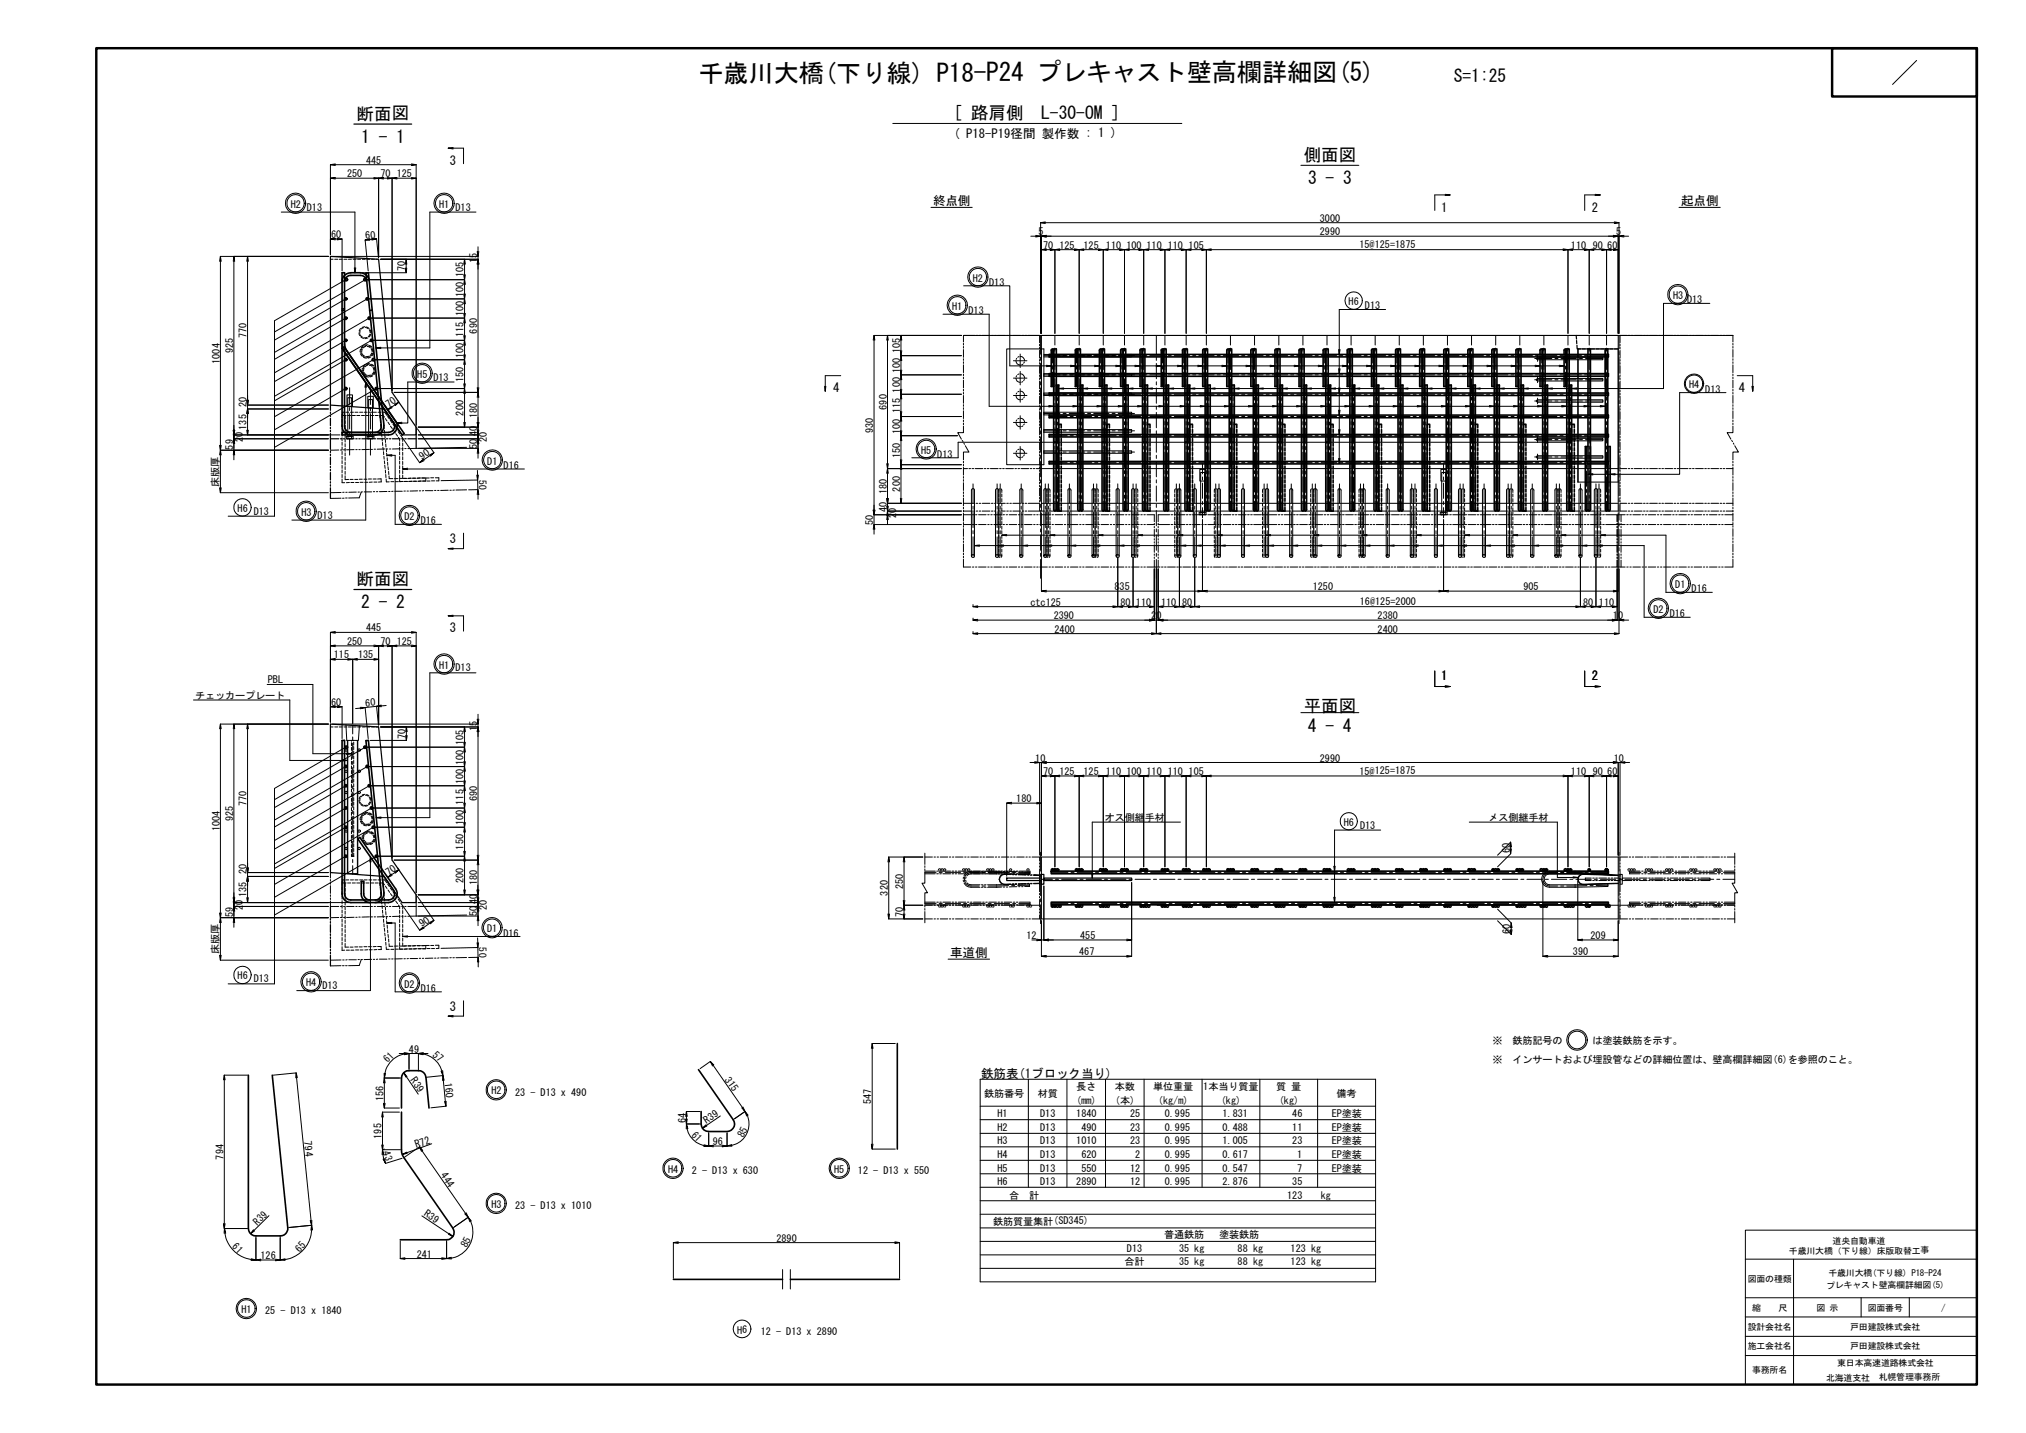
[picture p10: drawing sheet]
<svg xmlns="http://www.w3.org/2000/svg" width="420mm" height="297mm" viewBox="0 0 420 297" stroke-linecap="round" stroke-linejoin="round" font-family="sans-serif">
<defs><g id="words">
<text font-size="5.2" x="144.8" y="17">千歳川大橋(下り線) P18-P24 プレキャスト壁高欄詳細図(5)</text>
<g font-size="3.6">
<text x="301.5" y="17">S=1:25</text>
<text x="74" y="24.8">断面図</text>
<text x="74.9" y="29.6">1 - 1</text>
<text x="197.7" y="24.7">[ 路肩側　L-30-OM ]</text>
<text x="270.4" y="33.4">側面図</text>
<text x="271.3" y="38.2">3 - 3</text>
<text x="74" y="121.3">断面図</text>
<text x="74.9" y="126.1">2 - 2</text>
<text x="270.4" y="147.6">平面図</text>
<text x="271.2" y="151.6">4 - 4</text>
</g>
<g font-size="2.6">
<text x="197.8" y="28.6">( P18-P19径間 製作数 : 1 )</text>
<text x="93.3" y="34.2">3</text>
<text x="193.5" y="42.6">終点側</text>
<text x="298.9" y="43.9">1</text>
<text x="330.1" y="43.9">2</text>
<text x="348.6" y="42.6">起点側</text>
<text x="172.8" y="81.3">4</text>
<text x="360.6" y="81.3">4</text>
<text x="93.3" y="112.6">3</text>
<text x="93.3" y="131.1">3</text>
<text x="298.9" y="140.9">1</text>
<text x="330.1" y="140.9">2</text>
<text x="197.1" y="198.4">車道側</text>
<text x="93.3" y="209.5">3</text>
<text x="203.5" y="223.4">鉄筋表(1ブロック当り)</text>
</g>
<text font-size="2.2" x="86.4" y="238" transform="rotate(-19 86.4 238)">R72</text>
<g font-size="2.1">
<text x="75.9" y="34">445</text>
<text x="72" y="36.8">250</text>
<text x="78.9" y="36.8">70</text>
<text x="82.3" y="36.8">125</text>
<text x="60.3" y="43.1">H2</text>
<text x="63.6" y="43.6">D13</text>
<text x="91.1" y="43.1">H1</text>
<text x="94.5" y="43.6">D13</text>
<text x="273.7" y="46">3000</text>
<text x="68.7" y="49.4">60</text>
<text x="75.8" y="49.6" transform="rotate(-6 75.8 49.6)">60</text>
<text x="215.4" y="48.8">5</text>
<text x="216.3" y="51.6">70</text>
<text x="219.7" y="51.6">125</text>
<text x="224.7" y="51.6">125</text>
<text x="229.4" y="51.6">110</text>
<text x="233.6" y="51.6">100</text>
<text x="237.8" y="51.6">110</text>
<text x="242.2" y="51.6">110</text>
<text x="246.5" y="51.6">105</text>
<text x="273.7" y="48.8">2990</text>
<text x="281.9" y="51.4">15@125=1875</text>
<text x="325.8" y="51.6">110</text>
<text x="330.3" y="51.6">90</text>
<text x="333.3" y="51.6">60</text>
<text x="335.2" y="48.8">5</text>
<text x="84" y="56.2" transform="rotate(-90 84 56.2)">70</text>
<text x="96.1" y="57.5" transform="rotate(-90 96.1 57.5)">105</text>
<text x="98.9" y="54.6" transform="rotate(-90 98.9 54.6)">15</text>
<text x="201.7" y="58.4">H2</text>
<text x="205.1" y="59.3">D13</text>
<text x="96.1" y="65.6" transform="rotate(-90 96.1 65.6)">100</text>
<text x="96.1" y="61.6" transform="rotate(-90 96.1 61.6)">100</text>
<text x="197.5" y="64.2">H1</text>
<text x="200.9" y="65.1">D13</text>
<text x="279.7" y="63.2">H6</text>
<text x="283.1" y="64.1">D13</text>
<text x="347" y="62">H3</text>
<text x="349.9" y="62.9">D13</text>
<text x="51.1" y="70.1" transform="rotate(-90 51.1 70.1)">770</text>
<text x="96.1" y="69.9" transform="rotate(-90 96.1 69.9)">115</text>
<text x="98.9" y="69.1" transform="rotate(-90 98.9 69.1)">690</text>
<text x="45.6" y="75.4" transform="rotate(-90 45.6 75.4)">1004</text>
<text x="48.4" y="73.2" transform="rotate(-90 48.4 73.2)">925</text>
<text x="96.1" y="74.2" transform="rotate(-90 96.1 74.2)">100</text>
<text x="186.7" y="77.3" transform="rotate(-90 186.7 77.3)">100</text>
<text x="186.7" y="73.2" transform="rotate(-90 186.7 73.2)">105</text>
<text x="86.5" y="78.3">H5</text>
<text x="89.9" y="78.9">D13</text>
<text x="96.1" y="79.2" transform="rotate(-90 96.1 79.2)">150</text>
<text x="186.7" y="81.4" transform="rotate(-90 186.7 81.4)">100</text>
<text x="350.3" y="80.5">H4</text>
<text x="353.6" y="81.4">D13</text>
<text x="51.1" y="89.1" transform="rotate(-90 51.1 89.1)">135</text>
<text x="51.1" y="84.3" transform="rotate(-90 51.1 84.3)">20</text>
<text x="96.1" y="86.1" transform="rotate(-90 96.1 86.1)">200</text>
<text x="98.9" y="86.6" transform="rotate(-90 98.9 86.6)">180</text>
<text x="181.1" y="89.7" transform="rotate(-90 181.1 89.7)">930</text>
<text x="183.9" y="84.9" transform="rotate(-90 183.9 84.9)">690</text>
<text x="186.7" y="90" transform="rotate(-90 186.7 90)">100</text>
<text x="186.7" y="85.6" transform="rotate(-90 186.7 85.6)">115</text>
<text x="48.4" y="93.2" transform="rotate(-90 48.4 93.2)">59</text>
<text x="50.3" y="91.6" transform="rotate(-90 50.3 91.6)">20</text>
<text x="98.9" y="93" transform="rotate(-90 98.9 93)">50</text>
<text x="98.9" y="90.4" transform="rotate(-90 98.9 90.4)">40</text>
<text x="100.9" y="91.6" transform="rotate(-90 100.9 91.6)">20</text>
<text x="186.7" y="95" transform="rotate(-90 186.7 95)">150</text>
<text x="191" y="94">H5</text>
<text x="194.4" y="94.9">D13</text>
<text x="45.3" y="100.9" transform="rotate(-90 45.3 100.9)">床版厚</text>
<text x="99.3" y="99.5" transform="rotate(89 99.3 99.5)">50</text>
<text x="101.1" y="96.3">D1</text>
<text x="104.4" y="97.2">D16</text>
<text x="186.7" y="101.9" transform="rotate(-90 186.7 101.9)">200</text>
<text x="49.3" y="106.1">H6</text>
<text x="52.6" y="106.7">D13</text>
<text x="62.5" y="106.9">H3</text>
<text x="65.8" y="107.5">D13</text>
<text x="83.9" y="107.8">D2</text>
<text x="183.9" y="106.2" transform="rotate(-90 183.9 106.2)">40</text>
<text x="183.9" y="102.4" transform="rotate(-90 183.9 102.4)">180</text>
<text x="185.9" y="107.4" transform="rotate(-90 185.9 107.4)">20</text>
<text x="87.3" y="108.7">D16</text>
<text x="181.1" y="108.8" transform="rotate(-90 181.1 108.8)">50</text>
<text x="213.7" y="125.6">ctc125</text>
<text x="231.1" y="122.3">835</text>
<text x="232.4" y="125.6">80</text>
<text x="235.6" y="125.6">110</text>
<text x="240.8" y="125.6">110</text>
<text x="245.1" y="125.6">80</text>
<text x="272.2" y="122.3">1250</text>
<text x="282" y="125.4">16@125=2000</text>
<text x="315.9" y="122.3">905</text>
<text x="328.3" y="125.6">80</text>
<text x="331.6" y="125.6">110</text>
<text x="347.4" y="121.9">D1</text>
<text x="350.8" y="122.8">D16</text>
<text x="75.9" y="130.9">445</text>
<text x="218.5" y="128.4">2390</text>
<text x="218.7" y="131.1">2400</text>
<text x="238.7" y="128.4">20</text>
<text x="285.7" y="131.1">2400</text>
<text x="285.7" y="128.4">2380</text>
<text x="334.5" y="128.4">10</text>
<text x="342.9" y="127">D2</text>
<text x="346.3" y="127.9">D16</text>
<text x="69.2" y="136.5">115</text>
<text x="72" y="133.7">250</text>
<text x="74.3" y="136.5">135</text>
<text x="78.9" y="133.7">70</text>
<text x="82.3" y="133.7">125</text>
<text x="55.6" y="141.6">PBL</text>
<text x="91.1" y="138.6">H1</text>
<text x="94.5" y="139.1">D13</text>
<text x="40.5" y="144.8">チェッカープレート</text>
<text x="68.7" y="146.3">60</text>
<text x="75.8" y="146.5" transform="rotate(-6 75.8 146.5)">60</text>
<text x="84.1" y="153.2" transform="rotate(-90 84.1 153.2)">70</text>
<text x="96.1" y="154.4" transform="rotate(-90 96.1 154.4)">105</text>
<text x="98.9" y="151.5" transform="rotate(-90 98.9 151.5)">15</text>
<text x="96.1" y="158.5" transform="rotate(-90 96.1 158.5)">100</text>
<text x="214.7" y="157.9">10</text>
<text x="216.3" y="160.7">70</text>
<text x="219.7" y="160.7">125</text>
<text x="224.7" y="160.7">125</text>
<text x="229.4" y="160.7">110</text>
<text x="233.6" y="160.7">100</text>
<text x="237.8" y="160.7">110</text>
<text x="242.2" y="160.7">110</text>
<text x="246.5" y="160.7">105</text>
<text x="273.7" y="157.9">2990</text>
<text x="281.9" y="160.6">15@125=1875</text>
<text x="325.8" y="160.7">110</text>
<text x="330.3" y="160.7">90</text>
<text x="333.3" y="160.7">60</text>
<text x="334.7" y="157.9">10</text>
<text x="51.1" y="167.1" transform="rotate(-90 51.1 167.1)">770</text>
<text x="96.1" y="166.8" transform="rotate(-90 96.1 166.8)">115</text>
<text x="96.1" y="162.5" transform="rotate(-90 96.1 162.5)">100</text>
<text x="98.9" y="166.1" transform="rotate(-90 98.9 166.1)">690</text>
<text x="210.8" y="166.3">180</text>
<text x="45.6" y="172.3" transform="rotate(-90 45.6 172.3)">1004</text>
<text x="48.4" y="170.1" transform="rotate(-90 48.4 170.1)">925</text>
<text x="96.1" y="171.1" transform="rotate(-90 96.1 171.1)">100</text>
<text x="229.1" y="170.2">オス側継手材</text>
<text x="278.7" y="171.2">H6</text>
<text x="282.1" y="171.7">D13</text>
<text x="308.7" y="170.2">メス側継手材</text>
<text x="96.1" y="176.1" transform="rotate(-90 96.1 176.1)">150</text>
<text x="313.1" y="176.8" transform="rotate(-90 313.1 176.8)">60</text>
<text x="51.1" y="181.2" transform="rotate(-90 51.1 181.2)">20</text>
<text x="96.1" y="183" transform="rotate(-90 96.1 183)">200</text>
<text x="98.9" y="183.5" transform="rotate(-90 98.9 183.5)">180</text>
<text x="184.1" y="185.6" transform="rotate(-90 184.1 185.6)">320</text>
<text x="187.3" y="184.2" transform="rotate(-90 187.3 184.2)">250</text>
<text x="48.4" y="190.1" transform="rotate(-90 48.4 190.1)">59</text>
<text x="50.3" y="188.6" transform="rotate(-90 50.3 188.6)">20</text>
<text x="51.1" y="186" transform="rotate(-90 51.1 186)">135</text>
<text x="98.9" y="189.9" transform="rotate(-90 98.9 189.9)">50</text>
<text x="98.9" y="187.3" transform="rotate(-90 98.9 187.3)">40</text>
<text x="100.9" y="188.6" transform="rotate(-90 100.9 188.6)">20</text>
<text x="187.3" y="190.2" transform="rotate(-90 187.3 190.2)">70</text>
<text x="45.3" y="197.8" transform="rotate(-90 45.3 197.8)">床版厚</text>
<text x="99.3" y="196.4" transform="rotate(89 99.3 196.4)">50</text>
<text x="101" y="193.3">D1</text>
<text x="104.4" y="194.1">D16</text>
<text x="212.9" y="194.7">12</text>
<text x="224" y="194.7">455</text>
<text x="313.2" y="193.6" transform="rotate(-90 313.2 193.6)">60</text>
<text x="329.8" y="194.7">209</text>
<text x="49.3" y="203">H6</text>
<text x="52.6" y="203.6">D13</text>
<text x="223.8" y="198">467</text>
<text x="326.2" y="198">390</text>
<text x="63.5" y="204.4">H4</text>
<text x="66.9" y="205">D13</text>
<text x="83.9" y="204.7">D2</text>
<text x="87.3" y="205.6">D16</text>
<text x="80.4" y="220.4" transform="rotate(-46 80.4 220.4)">61</text>
<text x="84.8" y="218.2">49</text>
<text x="89.6" y="218.9" transform="rotate(42 89.6 218.9)">57</text>
<text x="309.5" y="216.4">※　鉄筋記号の　　　は塗装鉄筋を示す。</text>
<text x="309.5" y="220.4">※　インサートおよび埋設管などの詳細位置は、壁高欄詳細図(6)を参照のこと。</text>
<text x="92.2" y="224.5" transform="rotate(84 92.2 224.5)">160</text>
<text x="101.9" y="226.8">H2</text>
<text x="106.8" y="227.1">23 - D13 x 490</text>
<text x="204.1" y="227.4">鉄筋番号</text>
<text x="215.2" y="227.4">材質</text>
<text x="223.2" y="226">長さ</text>
<text x="231.2" y="226">本数</text>
<text x="239.1" y="226">単位重量</text>
<text x="249.5" y="226">1本当り質量</text>
<text x="264.7" y="226">質 量</text>
<text x="277.2" y="227.4">備考</text>
<text x="79.6" y="228.2" transform="rotate(-90 79.6 228.2)">156</text>
<text x="142.2" y="232.8" transform="rotate(-90 142.2 232.8)">64</text>
<text x="180.7" y="228.8" transform="rotate(-90 180.7 228.8)">547</text>
<text x="206.9" y="231.6">H1</text>
<text x="215.7" y="231.6">D13</text>
<text x="223.2" y="228.8">(mm)</text>
<text x="223.2" y="231.6">1840</text>
<text x="231.2" y="228.8">(本)</text>
<text x="234.4" y="231.6">25</text>
<text x="240.1" y="228.8">(kg/m)</text>
<text x="241.5" y="231.6">0.995</text>
<text x="253.2" y="228.8">(kg)</text>
<text x="253.5" y="231.6">1.831</text>
<text x="265.2" y="228.8">(kg)</text>
<text x="268" y="231.6">46</text>
<text x="276.2" y="231.6">EP塗装</text>
<text x="63.1" y="236.6" transform="rotate(84 63.1 236.6)">794</text>
<text x="79.1" y="236" transform="rotate(-90 79.1 236)">195</text>
<text x="143.3" y="235.4" transform="rotate(46 143.3 235.4)">61</text>
<text x="147.8" y="237.3">96</text>
<text x="154.2" y="235.9" transform="rotate(-63 154.2 235.9)">85</text>
<text x="206.9" y="237.2">H3</text>
<text x="206.9" y="234.4">H2</text>
<text x="215.7" y="237.2">D13</text>
<text x="215.7" y="234.4">D13</text>
<text x="223.2" y="237.2">1010</text>
<text x="224.3" y="234.4">490</text>
<text x="234.4" y="237.2">23</text>
<text x="234.4" y="234.4">23</text>
<text x="241.5" y="237.2">0.995</text>
<text x="241.5" y="234.4">0.995</text>
<text x="253.5" y="237.2">1.005</text>
<text x="253.5" y="234.4">0.488</text>
<text x="268" y="237.2">23</text>
<text x="268" y="234.4">11</text>
<text x="276.2" y="237.2">EP塗装</text>
<text x="276.2" y="234.4">EP塗装</text>
<text x="46.3" y="240.3" transform="rotate(-90 46.3 240.3)">794</text>
<text x="138.6" y="243.1">H4</text>
<text x="143.5" y="243.4">2 - D13 x 630</text>
<text x="173" y="243.1">H5</text>
<text x="177.9" y="243.4">12 - D13 x 550</text>
<text x="206.9" y="240.1">H4</text>
<text x="206.9" y="245.6">H6</text>
<text x="206.9" y="242.8">H5</text>
<text x="215.7" y="245.6">D13</text>
<text x="215.7" y="240.1">D13</text>
<text x="215.7" y="242.8">D13</text>
<text x="223.2" y="245.6">2890</text>
<text x="224.3" y="242.8">550</text>
<text x="224.3" y="240.1">620</text>
<text x="234.4" y="245.6">12</text>
<text x="234.4" y="242.8">12</text>
<text x="235.4" y="240.1">2</text>
<text x="241.5" y="245.6">0.995</text>
<text x="241.5" y="240.1">0.995</text>
<text x="241.5" y="242.8">0.995</text>
<text x="253.5" y="240.1">0.617</text>
<text x="253.5" y="242.8">0.547</text>
<text x="253.5" y="245.6">2.876</text>
<text x="268" y="245.6">35</text>
<text x="269" y="240.1">1</text>
<text x="269" y="242.8">7</text>
<text x="276.2" y="242.8">EP塗装</text>
<text x="276.2" y="240.1">EP塗装</text>
<text x="101.9" y="250.3">H3</text>
<text x="106.8" y="250.6">23 - D13 x 1010</text>
<text x="209.3" y="248.4">合　計</text>
<text x="266.9" y="248.4">123</text>
<text x="273.9" y="248.4">kg</text>
<text x="53.4" y="254.1" transform="rotate(-44 53.4 254.1)">R39</text>
<text x="161" y="257.4">2890</text>
<text x="206" y="253.9">鉄筋質量集計(SD345)</text>
<text x="241.4" y="256.6">普通鉄筋</text>
<text x="252.8" y="256.6">塗装鉄筋</text>
<text x="48" y="258.5" transform="rotate(46 48 258.5)">61</text>
<text x="54" y="261">126</text>
<text x="62.2" y="259.7" transform="rotate(-48 62.2 259.7)">65</text>
<text x="86.4" y="260.7">241</text>
<text x="96.8" y="258.8" transform="rotate(-63 96.8 258.8)">85</text>
<text x="233.2" y="262.2">合計</text>
<text x="233.7" y="259.4">D13</text>
<text x="244.5" y="259.4">35 kg</text>
<text x="244.5" y="262.2">35 kg</text>
<text x="256.7" y="259.4">88 kg</text>
<text x="256.7" y="262.2">88 kg</text>
<text x="267.7" y="259.4">123 kg</text>
<text x="267.7" y="262.2">123 kg</text>
<text x="50.1" y="272.2">H1</text>
<text x="55" y="272.4">25 - D13 x 1840</text>
<text x="152.9" y="276.4">H6</text>
<text x="157.8" y="276.7">12 - D13 x 2890</text>
</g>
<g font-size="2">
<text x="80.6" y="84.6" transform="rotate(-36 80.6 84.6)">70</text>
<text x="87.6" y="95.3" transform="rotate(-36 87.6 95.3)">90</text>
<text x="80.6" y="181.5" transform="rotate(-36 80.6 181.5)">70</text>
<text x="87.6" y="192.2" transform="rotate(-36 87.6 192.2)">90</text>
<text x="85.1" y="224" transform="rotate(54 85.1 224)">R39</text>
<text x="150.2" y="223.8" transform="rotate(54 150.2 223.8)">315</text>
<text x="146.5" y="233" transform="rotate(-34 146.5 233)">R39</text>
<text x="79.4" y="238.7" transform="rotate(72 79.4 238.7)">43</text>
<text x="91.3" y="243.6" transform="rotate(54 91.3 243.6)">444</text>
<text x="87.8" y="251.9" transform="rotate(34 87.8 251.9)">R39</text>
</g>
<g font-size="1.8">
<text x="380.1" y="257.9">道央自動車道</text>
<text x="371" y="259.9">千歳川大橋（下り線）床版取替工事</text>
<text x="362.4" y="265.7">図面の種類</text>
<text x="378.7" y="267.1">プレキャスト壁高欄詳細図(5)</text>
<text x="379.2" y="264.4">千歳川大橋(下り線) P18-P24</text>
<text x="362.4" y="275.7">設計会社名</text>
<text x="363.3" y="271.7">縮　　尺</text>
<text x="376.7" y="271.7">図 示</text>
<text x="383.7" y="275.7">戸田建設株式会社</text>
<text x="387.3" y="271.7">図面番号</text>
<text x="402.5" y="271.7">/</text>
<text x="362.4" y="279.7">施工会社名</text>
<text x="383.7" y="279.7">戸田建設株式会社</text>
<text x="363.3" y="284.7">事務所名</text>
<text x="378.7" y="286.2">北海道支社　札幌管理事務所</text>
<text x="381" y="283.2">東日本高速道路株式会社</text>
</g>
</g></defs>
<g fill="none" stroke="#000" stroke-width=".25">
<path d="M73.4 25.7h12M326.9 69.5l.1 .8M327 70.6v.6M327 71.6l.1 .7h.7M328.1 72.3h.7M329.1 72.3h.6M330 72.3h.7M331 72.3h.6M331.9 72.3h.7M332.9 72.3h.7M333.9 72.3h.6M334.8 72.3h.8"/>
<path d="M68.5 93.5v.3M68.5 94.1v.3M68.5 94.8v1.5M68.5 96.7v.3M68.5 97.3v.3M68.5 97.9v1.6M68.5 99.8v.3M68.5 91h1.8M68.5 84l11.2 .8 3.7 5.3h2.9v-1.6M68.5 85.1v-32l10 .6 2.8 27.6 5 7.2M68.5 85.4v.3M68.5 86v.3"/>
<path d="M68.5 86.7v1.5M68.5 88.6v.3M68.5 89.2v.3M68.5 89.9v3.3M70.6 91h.3M71.2 91h.3M71.9 91h1.5M73.8 91h.3M74.4 91h.3M75 91h1.6M77 91h.2M77.6 91h.3"/>
<path d="M78.2 91h1.6M80.1 91h.3M80.8 91h.3M81.4 91h1.6M83.3 91h.3M83.9 91h.3M84.6 91h1.7M86.3 88.5v4.4M68.5 100.5v.3M68.5 101.1v2.2M73.4 122.2h12M68.5 150.1l10 .6 2.8 27.6 5 7.2v1.6h-2.9l-3.7-5.4-11.2-.8z"/>
<path d="M72.9 177.5h.5M68.5 187.9v2.2M68.5 190.4v.3M68.5 191v.4M68.5 191.7v1.6M68.5 193.6v.3M68.5 194.2v.3M68.5 194.8v1.6M68.5 196.7v.4M68.5 197.4v.3M68.5 198v2.2M208.8 182h7.2v.5h-7.2z"/>
<path d="M216 181.3h.5v2h-.5zM216 181.4v.1M216 183.1v.1M216.5 182h18.2v.5h-18.2z"/>
</g>
<g fill="none" stroke="#000" stroke-width=".21">
<path d="M397.5 12.5l-5 5M68.5 36.9l1 .2M69.5 36.8l-1 .1h10l-1 .2M69.5 34l-1 .1h17.8l-1 .2M69.5 34.3l-1-.2v18.7M77.5 36.8l1 .1M78.5 36.9v16.5l-.4-3.9-1-.1M78.5 36.9l1 .2M79.5 36.8l-1 .1h2.8l-1 .2M80.3 36.8l1 .1M81.3 36.9v44.1M81.3 36.9l1 .2"/>
<path d="M82.3 36.8l-1 .1h5l-1 .2M85.3 34l1 .1v54.1M85.3 36.8l1 .1M93 30.7h3.1v3.2M94 30.6l-1 .1 1 .2M185.2 25.6h59.9M269.8 34.3h12M45.9 54.2l-.2-1.1v40.2l-.2-1M48.5 53.1l-.1 1.1M48.7 54.2l-.2-1.1v37.9l-.1-1.1M51.3 53.1l-.1 1.1M51.5 54.2l-.2-1.1v30.9l-.1-1"/>
<path d="M58.3 44h15.3v12.5M68.1 53.1h-22.4l-.2 1.1M68.5 49.6l1 .1M68.5 53.7h.6M68.9 53.1h30.2M69.4 53.7h.7M69.5 49.4l-1 .2h2.4l-1 .1M69.9 49.4l1 .2v6.6M70.3 53.7h.7M71.3 53.7h.7M71.7 58l-14.8 8.5v40.5h-9.6M72.3 53.7h.6"/>
<path d="M73.2 53.7h.7M73.5 55.5l.1 1 .2-1M74.2 53.7h.6M75.1 53.7h.7M75.8 58l-18.9 10.8M76.1 53.7h.6M76.1 58h20.2M76.7 49.5l-1 .3 2.4-.3-1 .3M76.7 49.8h-1l.7 6.4M77 53.7h.7M78 53.7h.5M78.9 53.7h20.2"/>
<path d="M84.2 53.7l-.1 1.1M84.4 54.8l-.2-1.1v2.8l-.1-.9M84.4 55.6l-.2 .9h-9.1M96.3 58l-.1 .9M96.3 53.7l-.1 1.1M96.5 58.9l-.2-.9v4l-.1-1.1M96.5 54.8l-.2-1.1v4.3l-.1-1M96.5 57l-.2 1M98.7 44h-9.6v28.1h-11.1M99.1 51.2v1.9l-.1-1M99.1 53.1v.6M99.1 53.7l-.1 1.1"/>
<path d="M99.3 52.1l-.2 1M99.3 54.8l-.2-1.1v27.6l-.1-.9M193.1 43h8.5M199.8 59.2h9.6v16.6h115M213.8 49h2l-1 .1M214.8 48.8l1.2 .2M216 49v20.1M216 49l1 .1M216 51.8l1 .1M216.8 46l-1 .2h120l-1 .1M216.8 46.3l-1-.1v22.9M217 48.8l-1 .2h119.6l-1 .1"/>
<path d="M217 51.6l-1 .2h2.8l-1 .1M217.8 51.6l1 .2M218.8 51.8v17.3M218.8 51.8l1 .1M219.8 51.6l-1 .2h5l-1 .1M222.8 51.6l1 .2M223.8 51.8l1 .1M223.8 51.8v17.3M224.8 51.6l-1 .2h5l-1 .1M227.8 51.6l1 .2M228.8 51.8v17.3M228.8 51.8l1 .1"/>
<path d="M229.8 51.6l-1 .2h4.4l-1 .1M232.2 51.6l1 .2M233.2 51.8v17.3M233.2 51.8l1 .1M234.2 51.6l-1 .2h4l-1 .1M236.2 51.6l2 .3M237.2 51.8v17.3M238.2 51.6l-1 .2h4.4l-1 .1M240.6 51.6l2 .3M241.6 51.8v17.3M242.6 51.6l-1 .2h4.4l-1 .1M245 51.6l2 .3"/>
<path d="M246 51.8v17.3M247 51.6l-1 .2h4.2l-1 .1M249.2 51.6l1 .2M250.2 51.8v17.3M250.2 51.8l1 .1M251.2 51.6l-1 .2h75l-1 .1M299.7 40.3l1 .1-1 .1M300.7 40.4h-3.2v3.2M324.2 51.6l1 .2M325.2 51.8v17.3M325.2 51.8l.9 .1M326.1 51.6l-.9 .2h4.4l-1 .1"/>
<path d="M328.6 51.6l1 .2M329.6 51.8v17.3M329.6 51.8l.9 .1M330.5 51.6l-.9 .2h3.6l-1 .1M330.8 40.3l1.1 .1-1.1 .1M331.9 40.4h-3.3v3.2M332.2 51.6l1 .2M333.2 51.8v17.3M333.2 51.8l.9 .1M334.1 51.6l-.9 .2h2.4l-1 .1M334.6 48.8l1 .2M334.6 51.6l1 .2"/>
<path d="M334.8 46l1 .2v22.9M335.6 49v20.1M335.6 49l1.2 .1M336.8 48.8l-1 .2h1.9M348.2 43h8.6M71.7 62l-14.8 8.5M71.7 65.9l-14.8 8.6M71.7 70.5l-14.8 8.6M71.7 74.6l-14.8 8.5M74.5 69l.1 .6M74.7 68.5l-.1 .6M74.7 69.4l.5 .5"/>
<path d="M74.7 72.4v.6M74.7 73.3l.4 .6M74.8 68.1l-.3 .5M74.8 69.8l.6 .4M74.8 72.9l.2 .6M75.1 72.4l-.1 .6M75.1 73.3l.5 .5M75.2 76.3l-.1 .6M75.2 77.2l.3 .6M75.2 72l-.3 .5M75.2 73.7l.6 .4M75.2 76.8l.2 .6"/>
<path d="M75.4 71.6l-.5 .5M75.4 74.1l.6 .1M75.4 67.9l-.5 .3M75.5 76.3l-.1 .6M75.5 77.2l.4 .5M75.6 75.9l-.3 .5M75.6 77.6l.5 .4M75.7 67.7l-.6 .2M75.8 75.5l-.5 .5M75.8 78l.6 .2M75.8 67.9l.6 .2M75.9 71.8l-.6 .3"/>
<path d="M75.9 79.3v28.5h-15.4M76 67.8l.6 .3M76.1 71.6l-.6 .2M76.1 75.4h.6M76.1 70h-.7M76.1 62l-19.2 11M76.1 71.8l.6 .2M76.2 75.7l-.5 .4M76.3 70l-.6 .2M76.3 71.5h-.6M76.4 71.7l.6 .3M76.5 73.9h-.6"/>
<path d="M76.5 75.5l-.6 .2M76.6 68.3l.2 .7M76.6 75.7l.5 .2M76.6 65.9l-19.7 11.4M76.6 62h19.7M76.6 71.6l.6 .4M76.7 73.9l-.6 .2M76.7 69.3l-.3 .5M76.7 68.3l.2 .7M76.8 75.6l.5 .3M76.9 69.3l-.3 .5M76.9 77.7l-.7 .1"/>
<path d="M76.9 74l-.6 .2M77 65.9h19.3M77 72.3l.2 .6M77 75.5l.5 .4M77 70.5l-20.1 11.6M77.1 77.8l-.6 .2M77.1 73.2l-.4 .5M77.1 72.2l.2 .7M77.3 77.9l-.6 .2M77.3 73.2l-.3 .5M77.3 72.2l.2 .7M77.3 76.2l.2 .6"/>
<path d="M77.4 73.2l-.2 .6M77.4 70.5h18.9M77.4 74.6l-20.5 11.8M77.5 77.1l-.4 .5M77.5 76.1l.2 .7M77.7 77.1l-.4 .5M77.7 76.1l.2 .7M77.8 77.1l-.3 .6M77.8 74.6h18.5M79 72l-1 .1 1 .1M94.2 79.2h-9.6v8.5h-2.3h1M96.3 65.9l-.1 1.1"/>
<path d="M96.3 70.5l-.1 1.1M96.3 74.6l-.1 .9M96.5 67l-.2-1.1v4.6l-.1-.9M96.5 69.6l-.2 .9M96.5 75.5l-.2-.9v5.9l-.1-.9M96.5 71.6l-.2-1.1v4.1l-.1-1M96.5 63l-.2-1v3.9l-.1-.9M96.5 79.6l-.2 .9M96.5 73.6l-.2 1M96.5 65l-.2 .9M96.5 60.9l-.3 2.1M174.4 77.9h-3.3v3.2"/>
<path d="M181.4 70.5l-.1-1v37.2l-.2-1M184.1 69.5l-.2 1M184.2 70.5l-.1-1v27.6l-.2-1M186.8 77.7l-.1 1M186.8 73.7l-.1 1M186.8 69.5l-.1 1M186.8 77.7h12.6M186.8 73.7h12.6M187 78.7l-.2-1v4l-.1-1M187 74.7l-.2-1v4l-.1-1M187 70.5l-.2-1v4.2l-.1-1M187 76.7l-.2 1"/>
<path d="M187 72.7l-.2 1M195.6 65.1h9.5v19.1h127.8M199.4 69.5h-18.1l-.2 1M199.8 70.9v-1.4h159.6v1.4M199.8 71.2v.3M199.8 71.8v.4M199.8 72.5v1.6M199.8 74.4v.3M199.8 75v.3M199.8 75.6v1.6M199.8 77.5v.4M199.8 78.2v.3"/>
<path d="M199.8 78.8v1.6M208.8 72.3h7.2v24h-7.2zM210.2 74.8h2.8M210.2 78.4h2.8M210.7 78.4a.87 .87 0 0 0 .9 .9M210.7 74.8a.87 .87 0 0 0 .9 .9M210.9 77.9l-.2 .2M210.9 74.3l-.2 .2M211.3 77.5l-.2 .2M211.3 73.9l-.2 .2M211.6 77.5a.94 .94 0 0 1 .9 .9M211.6 73.9a.94 .94 0 0 1 .9 .9"/>
<path d="M211.6 73.4v2.8M211.6 77v2.8M212.1 79.1l-.2 .1M212.1 75.5l-.2 .1M212.4 78.6l-.1 .3M212.4 75l-.1 .3M215.6 69.5v1.6M215.6 71.4v.3M215.6 72v.3M215.6 72.6v1.6M215.6 74.5v.4M215.6 75.2v.3"/>
<path d="M215.6 75.8v1.6M215.6 77.7v.3M215.6 78.3v.4M215.6 79v1.6M215.8 69.5v3.9M215.8 74.1v.6M215.8 75.3v3.2M215.8 79.1v.7M216 69.5v36.4h119.6v-36.4M216 72.3h.5v24h-.5M216.5 73.7h4.8M216.5 77.7h4.8"/>
<path d="M216.5 77.4h18.2v.6h-18.2M216.5 73.5h18.2v.5h-18.2M217 75.7l1 .1-1 .2M218.3 72.3v2.9M218.3 75.9v.6M218.3 77.2v2.9M218.8 69.5v2M218.8 72.2v.6M218.8 73.4v3.2M218.8 77.2v.7M218.8 78.5v3.2M219.3 79.8v2"/>
<path d="M221.7 73.7h4.7M221.7 77.7h4.7M222 75.7l1 .1-1 .2M223.3 72.3v2.9M223.3 75.9v.6M223.3 77.2v2.9M223.8 69.5v2M223.8 72.2v.6M223.8 73.4v3.2M223.8 77.2v.7M223.8 78.5v3.2M224.3 79.8v2"/>
<path d="M226.8 73.7h4.7M226.8 77.7h4.7M227 75.7l1 .1-1 .2M228.3 72.3v2.9M228.3 75.9v.6M228.3 77.2v2.9M228.8 69.5v2M228.8 72.2v.6M228.8 73.4v3.2M228.8 77.2v.7M228.8 78.5v3.2M229.3 79.8v2"/>
<path d="M231.4 75.7l1 .1-1 .2M231.9 73.7h4.6M231.9 77.7h4.6M232.7 72.3v2.9M232.7 75.9v.6M232.7 77.2v2.9M233.2 69.5v2M233.2 72.2v.6M233.2 73.4v3.2M233.2 77.2v.7M233.2 78.5v3.2M233.7 79.8v2"/>
<path d="M235.4 75.7l1 .1-1 .2M236.7 72.3v2.9M236.7 75.9v.6M236.7 77.2v2.9M237.2 73.7h.6M237.2 77.7h.6M237.2 69.5v2M237.2 72.2v.6M237.2 73.4v3.2M237.2 77.2v.7M237.2 78.5v3.2M237.7 79.8v2"/>
<path d="M238.5 73.7h3.1M238.5 77.7h3.1M239.8 75.7l1 .1-1 .2M239.8 69.5v3.9M239.8 74.1v.6M239.8 75.3v3.2M239.8 79.1v.7M241.1 72.3v2.9M241.1 75.9v.6M241.1 77.2v2.9M241.6 69.5v2M241.6 72.2v.6"/>
<path d="M241.6 73.4v3.2M241.6 77.2v.7M241.6 78.5v3.2M242.1 79.8v2M242.3 73.7h.6M242.3 77.7h.6M243.5 73.7h3.2M243.5 77.7h3.2M244.2 75.7l1 .1-1 .2M245.5 72.3v2.9M245.5 75.9v.6M245.5 77.2v2.9"/>
<path d="M246 69.5v2M246 72.2v.6M246 73.4v3.2M246 77.2v.7M246 78.5v3.2M246.5 79.8v2M247.3 73.7h.7M247.3 77.7h.7M248.4 75.7l1 .1-1 .2M248.6 73.7h3.2M248.6 77.7h3.2M249.7 72.3v2.9"/>
<path d="M249.7 75.9v.6M249.7 77.2v2.9M250.2 69.5v2M250.2 72.2v.6M250.2 73.4v3.2M250.2 77.2v.7M250.2 78.5v3.2M250.7 79.8v2M252.4 73.7h.7M252.4 77.7h.7M253.4 75.7l1 .1-1 .2M253.7 73.7h3.2"/>
<path d="M253.7 77.7h3.2M254.7 72.3v2.9M254.7 75.9v.6M254.7 77.2v2.9M255.2 69.5v2M255.2 72.2v.6M255.2 73.4v3.2M255.2 77.2v.7M255.2 78.5v3.2M255.7 79.8v2M257.5 73.7h.6M257.5 77.7h.6"/>
<path d="M258.4 75.7l1 .1-1 .2M258.8 73.7h3.1M258.8 77.7h3.1M259.7 72.3v2.9M259.7 75.9v.6M259.7 77.2v2.9M260.2 69.5v2M260.2 72.2v.6M260.2 73.4v3.2M260.2 77.2v.7M260.2 78.5v3.2M260.7 79.8v2"/>
<path d="M262.6 73.7h.6M262.6 77.7h.6M263.4 75.7l1 .1-1 .2M263.9 73.7h3.1M263.9 77.7h3.1M264.7 72.3v2.9M264.7 75.9v.6M264.7 77.2v2.9M265.2 69.5v2M265.2 72.2v.6M265.2 73.4v3.2M265.2 77.2v.7"/>
<path d="M265.2 78.5v3.2M265.7 79.8v2M267.7 73.7h.6M267.7 77.7h.6M268.4 75.7l1 .1-1 .2M268.9 73.7h3.2M268.9 77.7h3.2M269.7 72.3v2.9M269.7 75.9v.6M269.7 77.2v2.9M270.2 69.5v2M270.2 72.2v.6"/>
<path d="M270.2 73.4v3.2M270.2 77.2v.7M270.2 78.5v3.2M270.7 79.8v2M272.7 73.7h.7M272.7 77.7h.7M273.4 75.7l1 .1-1 .2M274 73.7h3.2M274 77.7h3.2M274.6 72.3v2.9M274.6 75.9v.6M274.6 77.2v2.9"/>
<path d="M275.2 69.5v2M275.2 72.2v.6M275.2 73.4v3.2M275.2 77.2v.7M275.2 78.5v3.2M275.7 79.8v2M277.6 72.5l.1 1 .2-1M277.6 76.4l.1 1 .2-1M277.8 73.7h.7M277.8 77.7h.7M278.4 75.7l1 .1-1 .2M279.1 73.7h3.2"/>
<path d="M279.1 77.7h3.2M279.7 72.3v2.9M279.7 75.9v.6M279.7 77.2v2.9M280.2 69.5v2M280.2 72.2v.6M280.2 73.4v3.2M280.2 77.2v.7M280.2 78.5v3.2M280.7 79.8v2M282.9 73.7h.6M282.9 77.7h.6"/>
<path d="M283.4 75.7l1 .1-1 .2M284.2 73.7h3.1M284.2 77.7h3.1M284.7 72.3v2.9M284.7 75.9v.6M284.7 77.2v2.9M285.2 69.5v2M285.2 72.2v.6M285.2 73.4v3.2M285.2 77.2v.7M285.2 78.5v3.2M285.7 79.8v2"/>
<path d="M287.3 64.2h-9.6v31.9M288 73.7h.6M288 77.7h.6M288.4 75.7l1 .1-1 .2M289.3 73.7h3.1M289.3 77.7h3.1M289.7 72.3v2.9M289.7 75.9v.6M289.7 77.2v2.9M290.2 69.5v2M290.2 72.2v.6M290.2 73.4v3.2"/>
<path d="M290.2 77.2v.7M290.2 78.5v3.2M290.7 79.8v2M293.1 73.7h.6M293.1 77.7h.6M293.4 75.7l1 .1-1 .2M294.3 73.7h3.2M294.3 77.7h3.2M294.7 72.3v2.9M294.7 75.9v.6M294.7 77.2v2.9M295.2 69.5v2"/>
<path d="M295.2 72.2v.6M295.2 73.4v3.2M295.2 77.2v.7M295.2 78.5v3.2M295.7 79.8v2M298.1 73.7h.7M298.1 77.7h.7M298.4 75.7l1 .1-1 .2M299.4 73.7h3.2M299.4 77.7h3.2M299.7 72.3v2.9M299.7 75.9v.6"/>
<path d="M299.7 77.2v2.9M300.2 69.5v2M300.2 72.2v.6M300.2 73.4v3.2M300.2 77.2v.7M300.2 78.5v3.2M300.7 79.8v2M303.2 73.7h.7M303.2 77.7h.7M303.4 75.7l1 .1-1 .2M304.5 73.7h3.1M304.5 77.7h3.1"/>
<path d="M304.7 72.3v2.9M304.7 75.9v.6M304.7 77.2v2.9M305.2 69.5v2M305.2 72.2v.6M305.2 73.4v3.2M305.2 77.2v.7M305.2 78.5v3.2M305.7 79.8v2M308.3 73.7h.6M308.3 77.7h.6M308.4 75.7l1 .1-1 .2"/>
<path d="M309.6 73.7h3.1M309.6 77.7h3.1M309.6 72.3v2.9M309.6 75.9v.6M309.6 77.2v2.9M310.2 69.5v2M310.2 72.2v.6M310.2 73.4v3.2M310.2 77.2v.7M310.2 78.5v3.2M310.7 79.8v2M313.4 73.7h.6"/>
<path d="M313.4 77.7h.6M313.4 75.7l1 .1-1 .2M314.6 73.7h3.2M314.6 77.7h3.2M314.6 72.3v2.9M314.6 75.9v.6M314.6 77.2v2.9M315.2 69.5v2M315.2 72.2v.6M315.2 73.4v3.2M315.2 77.2v.7M315.2 78.5v3.2"/>
<path d="M315.7 79.8v2M318.3 78.7h3.5M318.3 74.3h3.5M318.4 75.7l1 .1-1 .2M318.4 73.7h.7M318.4 77.7h.7M318.7 78.5h13.7v.5h-13.5l-.3-.3zM318.7 74.1h13.7v.5h-13.5l-.3-.3zM318.9 78.1v1.2M318.9 73.7v1.2M319.6 72.3v2.9M319.6 75.9v.6"/>
<path d="M319.6 77.2v2.9M319.7 73.7h3.2M319.7 77.7h3.2M320.2 69.5v2M320.2 72.2v.6M320.2 73.4v3.2M320.2 77.2v.7M320.2 78.5v3.2M320.7 79.8v2M322.5 78.7h.6M322.5 74.3h.6M323.4 75.7l1 .1-1 .2"/>
<path d="M323.5 73.7h.7M323.5 77.7h.7M323.7 78.7h3.2M323.7 74.3h3.2M324.7 72.3v2.9M324.7 75.9v.6M324.7 77.2v2.9M324.8 73.7h3.2M324.8 77.7h3.2M325.2 69.5v2M325.2 72.2v.6M325.2 73.4v3.2"/>
<path d="M325.2 77.2v.7M325.2 78.5v3.2M325.7 79.8v2M327.3 72.3v27.6M327.5 78.7h.7M327.5 74.3h.7M328.6 73.7h.6M328.6 77.7h.6M328.8 78.7h3.6M328.8 74.3h3.6M329.6 69.5v2M329.6 72.2v.6"/>
<path d="M329.6 73.4v3.2M329.6 77.2v.7M329.6 78.5v3.2M329.9 73.7h3.7M329.9 77.7h3.7M333.2 69.5v2M333.2 72.2v.6M333.2 73.4v3.2M333.2 77.2v.7M333.2 78.5v3.2M335.6 72.3h-8.4v27.6h8.4M335.8 69.5v2.7"/>
<path d="M335.8 72.9v.6M335.8 74.1v3.2M335.8 78v.6M335.8 79.2v3.2M336 69.5v1.6M336 71.4v.3M336 72v.3M336 72.6v1.6M336 74.5v.4M336 75.2v.3M336 75.8v1.6M336 77.7v.3"/>
<path d="M336 78.3v.4M336 79v1.6M354.6 62.9h-9.6v17.6h-125.4M359.4 71.2v.3M359.4 71.8v.4M359.4 72.5v1.6M359.4 74.4v.3M359.4 75v.3M359.4 75.6v1.6M359.4 77.5v.4M359.4 78.2v.3M359.4 78.8v1.6"/>
<path d="M360.3 77.9h3.2v3.2M45.7 93.3l-.2 1M45.7 93.3h22.4M45.9 94.3l-.2-1v8.8l-.2-1M45.9 92.3l-.2 1M48.4 89.2l.1 .9v-.9M48.5 90.1h22M48.5 92v-1l.2 1M48.5 91h19.6M48.5 91l-.1 1M48.5 90.1l-.1 4.2M48.7 94.3l-.2-1v2"/>
<path d="M48.7 89.2l-.2 .9M48.7 89.9l-.2 1.1M51.3 84v.8M51.3 84h16.8M51.3 84.8h16.8M51.3 84.8l-.1 .9M51.5 85.7l-.2-.9v5.3l-.1-.9M51.5 83l-.2 1M51.5 89.2l-.2 .9M70.3 93.3h-1.8M70.6 93.3h.3M70.9 85.4h.5"/>
<path d="M70.9 85.8v.8M70.9 86.9v.7M70.9 87.9v.6M70.9 88.8v.7M70.9 89.8v.6M70.9 90.7v.7M70.9 91.7v.6M70.9 92.6v.7M70.9 93.6v.6M70.9 94.6v.6M70.9 95.5v.6M70.9 96.5v.6"/>
<path d="M70.9 97.4v.6M70.9 98.4v.6M70.9 99.3v.8h.6M71.1 85.5v.6h.7M71.2 93.2h.3M71.6 86.1v.8M71.6 87.2v.6M71.6 88.2v.6M71.6 89.1v.6M71.6 90.1v.6M71.6 91v.6M71.6 92v.6"/>
<path d="M71.6 92.9v.6M71.6 93.9v.6M71.6 94.8v.6M71.6 95.8v.6M71.6 96.7v.6M71.6 97.7v.6M71.6 98.6v.8h.7M71.7 85.4h.6M71.7 80.5l-14.8 8.6M71.8 90.4h1.4v.5l-1.2 .1zM72 81.9h1.1v2.3h-1.1zM72 91h1.1"/>
<path d="M72.1 86.1h.6M72.1 82.4h.8v8h-.8zM72.2 90.4v.5M72.5 80.4v3.4M72.5 84.5v.6M72.5 85.7v3.2M72.5 89.6v.6M72.5 90.8v3.5M72.6 99.4h.6M72.7 85.4h.6M72.9 90.4v.5M73.1 86.1h.6"/>
<path d="M73.4 93.2h-1.5M73.6 99.4h.6M73.6 85.4h.6M73.8 93.2h.3M74 86.1h.6M74.4 93.2h.3M74.5 99.3h.6M74.6 85.4h.6M74.7 100h.6M75 86.1h.6M75.5 99.3h.6M75.5 85.4h.6"/>
<path d="M75.6 100h.7M75.7 80.3l.2-1 .1 1M75.9 86.1h.6M76.1 90.4h1.4v.5l-1.2 .1zM76.3 82.1h1.1v2.5h-1.1zM76.3 91h1.1M76.4 99.3h.6M76.4 82.8h.8v7.6h-.8zM76.5 85.4h.6M76.5 90.4v.5M76.6 93.2h-1.6M76.8 80.4v3.4"/>
<path d="M76.8 84.5v.6M76.8 85.7v3.2M76.8 89.6v.6M76.8 90.8v3.5M76.9 86.1h.6M77 93.2h.2M77.2 90.4v.5M77.2 99.9l-.6 .1M77.4 99.3h.6M77.4 85.4h.7M77.5 99.9h.7M77.6 93.1h.3"/>
<path d="M77.8 86.1h.6M78.1 80.5l-21.2 12.2M78.3 99.3h.7l.1 .6h-.6M78.4 85.4h.6M78.4 80.5h17.9M78.9 87v.6M78.9 87.9l.1 .7M79 88.9l.1 .6M79.1 89.9l.1 .6M79.2 90.8l.1 .6M79.3 91.7l.1 .7M79.4 92.7l.1 .6"/>
<path d="M79.4 86l-.1-.6h.5l.4 .7M79.4 86.3l.1 .7M79.5 93.6l.1 .7M79.5 87.3l.1 .6M79.6 94.6l.1 .6M79.6 88.2l.1 .7M79.7 95.5l.1 .7M79.7 89.2l.1 .6M79.7 86.5l-.3-.4h-.6v.6M79.8 93.1h-1.6M79.8 96.5l.1 .6M79.8 90.1l.1 .7"/>
<path d="M79.9 86.8l.4 .5M79.9 97.4l.1 .7M79.9 91.1l.1 .6M80 98.4v.6M80 92v.6M80.1 99.3v.6h.6M80.1 93l.1 .6M80.1 93.1h.3M80.2 93.9l.1 .7M80.3 94.4h1.6v14.3h9.7M80.3 94.9v.6M80.4 86.3l.4 .5"/>
<path d="M80.4 95.8v.7M80.5 87.5l.3 .5M80.5 96.8v.6M80.6 97.7v.7M80.7 98.7v.5h.8M80.8 93.1h.3M80.9 87.1l.4 .6M81 88.3l.4 .5M81.1 99.8h.6M81.3 94.3l-1 .1 1 .2M81.3 84.5l-.9 .4-.2-.3M81.5 87.9l.4 .5"/>
<path d="M81.5 89.1l.4 .5M81.7 81.3h17.4M81.8 99.2h.7M82 84.1l.7-.7-2.3 1.5 .7-.6M82 99.8h.6M82 88.7l.4 .5M82.1 89.9l.4 .5M82.5 83l.2 .4-.9 .4M82.6 89.5l.3 .5M82.6 90.7l.3 .3v.5M82.8 99.2h.6M82.9 91.8v.6"/>
<path d="M82.9 92.7v.7M82.9 93.7v.6M82.9 94.6v.7M82.9 95.6v.6M82.9 96.5v.7M82.9 97.5v.6M82.9 98.4v.7M82.9 99.4v.4h.6M83 93l-1.6 .1M83 99.8h.6M83.1 90.2l.4 .6v.7M83.3 93h.3"/>
<path d="M83.3 87.5l-1 .2 1 .1M83.5 96.6v.6h25.2M83.5 91.8v.7M83.5 92.8v.6M83.5 93.7v.7M83.5 94.7v.6M83.5 95.7v.6M83.5 97.6v.6M83.5 98.5v.7h.9M83.6 91l3.4 4.9 1-.4M83.9 93h.3M84.5 97l-1 .2 1 .1"/>
<path d="M84.5 99.8h-.7M85.3 99.1l-.7 .1M85.5 99.8h-.8M85.5 99.1h.8M86.4 99.8h-.7M86.6 88.9l3.4 4.9-.9 .5M86.7 92.9h12.4M86.7 91h12.4M86.7 90.1h12.4M87.2 99.1h-.7M87.4 99.7l-.8 .1M87.4 99.1h.9v.6h-.7"/>
<path d="M88.4 99.1h.6M88.6 99.7h.6M89.3 94.6l.7-.8-3 2.1 .7-.7M89.3 99h.6M89.5 99.7h.6M90.3 99h.7v.7h-.5M96.3 80.5l-.1 1.1M96.5 81.6l-.2-1.1v8l-.1-.9M96.5 87.6l-.2 .9M96.8 92.7l-12.2 .3M99 89.9l.1 1.1v-1.1M99 89.2l.1 .9v-.9"/>
<path d="M99 97.5v2l-.1-1M99 99.5l-7.5 .1M99 99.5l.1 2M99.1 92.9l-.1 1.1M99.1 88.2v4.7M99.1 91.2v-1.1l.2 1.1M99.1 92v-1l.2 1M99.1 81.3l-.1 1.1M99.1 90.1l-.1 1.1M99.2 98.5l-.2 1M99.3 94l-.2-1.1v2.1M99.3 89.9l-.3 2.1"/>
<path d="M99.3 82.4l-.2-1.1v7.2l-.1-.9M99.3 87.6l-.2 .9h-12.4M99.3 80.4l-.2 .9M99.3 89.2l-.2 .9M171 80.1l.1 1 .2-1M184.1 97.1l-.2 1M184.1 97.1h15.3M184.2 98.1l-.1-1v7.2l-.2-1M184.2 96.1l-.1 1M186.8 96.3l-.1 1M186.8 81.7l-.1 1M186.8 86.3l-.1 1"/>
<path d="M186.8 90.3l-.1 1M186.8 90.3h11.8M186.8 86.3h12.6M186.8 81.7h12.6M186.8 96.3h12.6M187 97.3l-.2-1v8l-.1-1M187 82.7l-.2-1v4.6l-.1-1M187 87.3l-.2-1v4l-.1-1M187 91.3l-.2-1v6l-.1-1M187 85.3l-.2 1M187 89.3l-.2 1M187 95.3l-.2 1"/>
<path d="M187 80.7l-.2 1M199.5 91.3l.2 .2M199.8 97.1h.8M199.8 88.3v1.4h-1.2l.8 1.3M199.8 80.7v.3M199.8 81.3v.4M199.8 82v1.6M199.8 83.9v.3M199.8 84.5v.4M199.8 85.2v1.6M199.8 87.1v.3M199.8 87.7v.3"/>
<path d="M199.8 95.6v.3M199.8 96.2v.4M199.8 96.9v1.6M199.8 98.8v.3M199.8 99.4v.4M199.9 91.8l.1 .3M200.2 92.4l.7 1.3h-1.1v1.6M200.9 97.1h.4M201.6 97.1h.3M202.2 97.1h1.6M204.1 97.1h.4M204.8 97.1h.3"/>
<path d="M205.4 97.1h1.6M207.3 97.1h.3M207.9 97.1h.4M208.6 97.1h1.6M210.2 82h2.8M210.2 87.6h2.8M210.2 94h2.8M210.5 97.1h.3M210.7 94a.94 .94 0 0 0 .9 .9M210.7 87.6a.87 .87 0 0 0 .9 .9M210.7 82a.87 .87 0 0 0 .9 .9M210.9 81.5l-.2 .2"/>
<path d="M210.9 93.5l-.2 .2M210.9 87.1l-.2 .2M211.1 97.1h.3M211.3 81.1l-.2 .2M211.3 93.1l-.2 .1M211.3 86.7l-.2 .1M211.6 93.1a.94 .94 0 0 1 .9 .9M211.6 86.7a.94 .94 0 0 1 .9 .9M211.6 81.1a.94 .94 0 0 1 .9 .9M211.6 80.6v2.8M211.6 86.2v2.8M211.6 92.6v2.8"/>
<path d="M211.7 97.1h1.6M212.1 94.7l-.2 .1M212.1 88.3l-.2 .1M212.1 82.7l-.2 .1M212.4 94.3l-.1 .2M212.4 87.9l-.1 .2M212.4 82.2l-.1 .3M213.6 97.1h.4M214.3 97.1h.3M214.9 97.1h.9M215.6 80.9v.3M215.6 81.5v.4"/>
<path d="M215.6 82.1v1.7M215.6 84.1v.3M215.6 84.7v.3M215.6 85.3v1.6M215.6 87.2v.4M215.6 87.9v.3M215.6 88.5v1.6M215.6 90.4v.3M215.6 91v.4M215.6 91.7v1.6M215.6 93.6v.3M215.6 94.2v.4"/>
<path d="M215.6 94.8v1.7M215.6 96.8v.3M215.6 97.4v.3M215.6 98v1.6M215.6 99.9v.4M215.8 80.4v3.2M215.8 84.2v.7M215.8 85.5v3.2M215.8 89.3v.6M215.8 90.6v3.1M215.8 94.4v.6M215.8 95.7v3.1"/>
<path d="M215.8 99.5v.6M216 97.1h119.6M216.5 85.7h3.3M216.5 89.3h3.3M216.5 93.5h18.2v.5h-18.2M216.5 89h18.2v.6h-18.2M216.5 85.4h18.2v.6h-18.2M216.5 81.5h18.2v.5h-18.2M216.5 93.7h3.3M217.5 84.1l1 .1-1 .1M217.6 86.3h3.7M217.6 90.3h3.7"/>
<path d="M217.6 95.9h3.7M218.6 91.5l1 .2-1 .1M218.8 82.3v.7M218.8 83.6v3.2M218.8 87.4v.6M218.8 88.7v3.1M218.8 92.5v.6M218.8 93.7v3.2M218.8 97.6v.6M218.8 98.8v3.2M219.3 82.4v.6M219.3 83.7v3.1"/>
<path d="M219.3 87.5v.6M219.3 88.8v3.1M219.3 92.6v.6M219.3 93.8v3.2M219.3 97.6v.7M219.3 98.9v3.2M220.5 85.7h.6M220.5 89.3h.6M220.5 93.7h.6M220.6 80.4l-1 .1 1 .2M221.3 81.7h-4.8M221.7 85.7h3.2"/>
<path d="M221.7 89.3h3.2M221.7 93.7h3.2M221.9 86.3h.7M221.9 90.3h.7M221.9 95.9h.7M222.5 84.1l1 .1-1 .1M223.2 86.3h3.2M223.2 90.3h3.2M223.2 95.9h3.2M223.8 82.3v.7M223.8 83.6v3.2M223.8 87.4v.6"/>
<path d="M223.8 88.7v3.1M223.8 92.5v.6M223.8 93.7v3.2M223.8 97.6v.6M223.8 98.8v3.2M224.3 82.4v.6M224.3 83.7v3.1M224.3 87.5v.6M224.3 88.8v3.1M224.3 92.6v.6M224.3 93.8v3.2M224.3 97.6v.7"/>
<path d="M224.3 98.9v3.2M225.5 85.7h.7M225.5 89.3h.7M225.5 93.7h.7M225.6 80.4l-1 .1 1 .2M226.4 81.7h-4.7M226.8 85.7h3.2M226.8 89.3h3.2M226.8 93.7h3.2M227 86.3h.7M227 90.3h.7M227 95.9h.7"/>
<path d="M227.5 84.1l1 .1-1 .1M228.3 86.3h3.2M228.3 90.3h3.2M228.3 95.9h3.2M228.5 91.5l1.1 .2-1.1 .1M228.8 82.3v.7M228.8 83.6v3.2M228.8 87.4v.6M228.8 88.7v3.1M228.8 92.5v.6M228.8 93.7v3.2M228.8 97.6v.6"/>
<path d="M228.8 98.8v3.2M229.3 82.4v.6M229.3 83.7v3.1M229.3 87.5v.6M229.3 88.8v3.1M229.3 92.6v.6M229.3 93.8v3.2M229.3 97.6v.7M229.3 98.9v3.2M230.6 80.4l-1 .1 1 .2M230.6 85.7h.7M230.6 89.3h.7"/>
<path d="M230.6 93.7h.7M231.5 81.7h-4.7M231.9 85.7h3.4M231.9 89.3h3.4M231.9 93.7h3.4M231.9 84.1l1 .1-1 .1M232.1 86.3h.6M232.1 90.3h.6M232.1 95.9h.6M233.2 82.3v.7M233.2 83.6v3.2M233.2 87.4v.6"/>
<path d="M233.2 88.7v3.1M233.2 92.5v.6M233.2 93.7v3.2M233.2 97.6v.6M233.2 98.8v3.2M233.4 86.3h3.1M233.4 90.3h3.1M233.4 95.9h3.1M233.7 82.4v.6M233.7 83.7v3.1M233.7 87.5v.6M233.7 88.8v3.1"/>
<path d="M233.7 92.6v.6M233.7 93.8v3.2M233.7 97.6v.7M233.7 98.9v3.2M235 80.4l-1 .1 1 .2M235.9 84.1l1 .1-1 .1M236.5 81.7h-4.6M236.9 91.5l1.1 .2-1.1 .1M237.2 81.7h.6M237.2 86.3h.6M237.2 90.3h.6M237.2 95.9h.6"/>
<path d="M237.2 82.3v.7M237.2 83.6v3.2M237.2 87.4v.6M237.2 88.7v3.1M237.2 92.5v.6M237.2 93.7v3.2M237.2 97.6v.6M237.2 98.8v3.2M237.7 82.4v.6M237.7 83.7v3.1M237.7 87.5v.6M237.7 88.8v3.1"/>
<path d="M237.7 92.6v.6M237.7 93.8v3.2M237.7 97.6v.7M237.7 98.9v3.2M238.5 81.7h3.1M238.5 86.3h3.1M238.5 90.3h3.1M238.5 95.9h3.1M239 80.4l-1 .1 1 .2M239.8 80.4v3.2M239.8 84.2v.7M239.8 85.5v3.2"/>
<path d="M239.8 89.3v.6M239.8 90.6v3.1M239.8 94.4v.6M239.8 95.7v3.1M239.8 99.5v.6M240.3 84.1l1 .1-1 .1M241.6 82.3v.7M241.6 83.6v3.2M241.6 87.4v.6M241.6 88.7v3.1M241.6 92.5v.6M241.6 93.7v3.2"/>
<path d="M241.6 97.6v.6M241.6 98.8v3.2M242.1 82.4v.6M242.1 83.7v3.1M242.1 87.5v.6M242.1 88.8v3.1M242.1 92.6v.6M242.1 93.8v3.2M242.1 97.6v.7M242.1 98.9v3.2M242.3 81.7h.6M242.3 86.3h.6"/>
<path d="M242.3 90.3h.6M242.3 95.9h.6M243.4 80.4l-1.1 .1 1.1 .2M243.5 81.7h3.2M243.5 86.3h3.2M243.5 90.3h3.2M243.5 95.9h3.2M244.7 84.1l1 .1-1 .1M245.7 91.5l1 .2-1 .1M246 82.3v.7M246 83.6v3.2M246 87.4v.6"/>
<path d="M246 88.7v3.1M246 92.5v.6M246 93.7v3.2M246 97.6v.6M246 98.8v3.2M246.5 82.4v.6M246.5 83.7v3.1M246.5 87.5v.6M246.5 88.8v3.1M246.5 92.6v.6M246.5 93.8v3.2M246.5 97.6v.7"/>
<path d="M246.5 98.9v3.2M247.3 81.7h.7M247.3 86.3h.7M247.3 90.3h.7M247.3 95.9h.7M247.8 80.4l-1.1 .1 1.1 .2M248.6 81.7h3.2M248.6 86.3h3.2M248.6 90.3h3.2M248.6 95.9h3.2M248.8 97.3h1.2v2.4h-1.2zM248.9 84.1l1 .1-1 .1"/>
<path d="M249 97.9h.8v8.3h-.8zM249.4 96.1v2.1M249.4 98.9v.6M250.2 82.3v.7M250.2 83.6v3.2M250.2 87.4v.6M250.2 88.7v3.1M250.2 92.5v.6M250.2 93.7v3.2M250.2 97.6v.6M250.2 98.8v3.2M250.7 82.4v.6"/>
<path d="M250.7 83.7v3.1M250.7 87.5v.6M250.7 88.8v3.1M250.7 92.6v.6M250.7 93.8v3.2M250.7 97.6v.7M250.7 98.9v3.2M252 80.4l-1 .1 1 .2M252.4 81.7h.7M252.4 86.3h.7M252.4 90.3h.7M252.4 95.9h.7"/>
<path d="M253.7 81.7h3.2M253.7 86.3h3.2M253.7 90.3h3.2M253.7 95.9h3.2M253.9 84.1l1 .1-1 .1M254.9 91.5l1.1 .2-1.1 .1M255.2 82.3v.7M255.2 83.6v3.2M255.2 87.4v.6M255.2 88.7v3.1M255.2 92.5v.6M255.2 93.7v3.2"/>
<path d="M255.2 97.6v.6M255.2 98.8v3.2M255.7 82.4v.6M255.7 83.7v3.1M255.7 87.5v.6M255.7 88.8v3.1M255.7 92.6v.6M255.7 93.8v3.2M255.7 97.6v.7M255.7 98.9v3.2M257 80.4l-1 .1 1 .2M257.5 81.7h.6"/>
<path d="M257.5 86.3h.6M257.5 90.3h.6M257.5 95.9h.6M258.8 81.7h3.1M258.8 86.3h3.1M258.8 90.3h3.1M258.8 95.9h3.1M258.9 84.1l1 .1-1 .1M260.2 82.3v.7M260.2 83.6v3.2M260.2 87.4v.6M260.2 88.7v3.1"/>
<path d="M260.2 92.5v.6M260.2 93.7v3.2M260.2 97.6v.6M260.2 98.8v3.2M260.7 82.4v.6M260.7 83.7v3.1M260.7 87.5v.6M260.7 88.8v3.1M260.7 92.6v.6M260.7 93.8v3.2M260.7 97.6v.7M260.7 98.9v3.2"/>
<path d="M262 80.4l-1 .1 1 .2M262.6 81.7h.6M262.6 86.3h.6M262.6 90.3h.6M262.6 95.9h.6M263.9 81.7h3.1M263.9 86.3h3.1M263.9 90.3h3.1M263.9 95.9h3.1M263.9 84.1l1 .1-1 .1M265 91.5l1 .2-1 .1M265.2 82.3v.7"/>
<path d="M265.2 83.6v3.2M265.2 87.4v.6M265.2 88.7v3.1M265.2 92.5v.6M265.2 93.7v3.2M265.2 97.6v.6M265.2 98.8v3.2M265.7 82.4v.6M265.7 83.7v3.1M265.7 87.5v.6M265.7 88.8v3.1M265.7 92.6v.6"/>
<path d="M265.7 93.8v3.2M265.7 97.6v.7M265.7 98.9v3.2M267 80.4l-1 .1 1 .2M267.7 81.7h.6M267.7 86.3h.6M267.7 90.3h.6M267.7 95.9h.6M268.9 84.1l1 .1-1 .1M268.9 81.7h3.2M268.9 86.3h3.2M268.9 90.3h3.2"/>
<path d="M268.9 95.9h3.2M270.2 82.3v.7M270.2 83.6v3.2M270.2 87.4v.6M270.2 88.7v3.1M270.2 92.5v.6M270.2 93.7v3.2M270.2 97.6v.6M270.2 98.8v3.2M270.7 82.4v.6M270.7 83.7v3.1M270.7 87.5v.6"/>
<path d="M270.7 88.8v3.1M270.7 92.6v.6M270.7 93.8v3.2M270.7 97.6v.7M270.7 98.9v3.2M272 80.4l-1 .1 1 .2M272.7 81.7h.7M272.7 86.3h.7M272.7 90.3h.7M272.7 95.9h.7M273.9 84.1l1 .1-1 .1M274 81.7h3.2"/>
<path d="M274 86.3h3.2M274 90.3h3.2M274 95.9h3.2M274.9 91.5l1.1 .2-1.1 .1M275.2 82.3v.7M275.2 83.6v3.2M275.2 87.4v.6M275.2 88.7v3.1M275.2 92.5v.6M275.2 93.7v3.2M275.2 97.6v.6M275.2 98.8v3.2"/>
<path d="M275.7 82.4v.6M275.7 83.7v3.1M275.7 87.5v.6M275.7 88.8v3.1M275.7 92.6v.6M275.7 93.8v3.2M275.7 97.6v.7M275.7 98.9v3.2M277 80.4l-1 .1 1 .2M277.6 80.4l.1 1.1 .2-1.1M277.6 85l.1 1 .2-1M277.6 89l.1 1.1 .2-1.1"/>
<path d="M277.6 95l.1 1.1 .2-1.1M277.8 81.7h.7M277.8 86.3h.7M277.8 90.3h.7M277.8 95.9h.7M278.9 84.1l1 .1-1 .1M279.1 81.7h3.2M279.1 86.3h3.2M279.1 90.3h3.2M279.1 95.9h3.2M280.2 82.3v.7M280.2 83.6v3.2"/>
<path d="M280.2 87.4v.6M280.2 88.7v3.1M280.2 92.5v.6M280.2 93.7v3.2M280.2 97.6v.6M280.2 98.8v3.2M280.7 82.4v.6M280.7 83.7v3.1M280.7 87.5v.6M280.7 88.8v3.1M280.7 92.6v.6M280.7 93.8v3.2"/>
<path d="M280.7 97.6v.7M280.7 98.9v3.2M282 80.4l-1 .1 1 .2M282.9 81.7h.6M282.9 86.3h.6M282.9 90.3h.6M282.9 95.9h.6M283.9 84.1l1 .1-1 .1M284.2 81.7h3.1M284.2 86.3h3.1M284.2 90.3h3.1M284.2 95.9h3.1"/>
<path d="M284.9 91.5l1.1 .2-1.1 .1M285.2 82.3v.7M285.2 83.6v3.2M285.2 87.4v.6M285.2 88.7v3.1M285.2 92.5v.6M285.2 93.7v3.2M285.2 97.6v.6M285.2 98.8v3.2M285.7 82.4v.6M285.7 83.7v3.1M285.7 87.5v.6"/>
<path d="M285.7 88.8v3.1M285.7 92.6v.6M285.7 93.8v3.2M285.7 97.6v.7M285.7 98.9v3.2M287 80.4l-1 .1 1 .2M288 86.3h.6M288 90.3h.6M288 95.9h.6M288 81.7h.6M288.9 84.1l1 .1-1 .1M289.3 86.3h3.1"/>
<path d="M289.3 90.3h3.1M289.3 95.9h3.1M289.3 81.7h3.1M290.2 82.3v.7M290.2 83.6v3.2M290.2 87.4v.6M290.2 88.7v3.1M290.2 92.5v.6M290.2 93.7v3.2M290.2 97.6v.6M290.2 98.8v3.2M290.7 82.4v.6"/>
<path d="M290.7 83.7v3.1M290.7 87.5v.6M290.7 88.8v3.1M290.7 92.6v.6M290.7 93.8v3.2M290.7 97.6v.7M290.7 98.9v3.2M292 80.4l-1.1 .1 1.1 .2M293.1 86.3h.6M293.1 90.3h.6M293.1 95.9h.6M293.1 81.7h.6"/>
<path d="M293.9 84.1l1 .1-1 .1M294.3 86.3h3.2M294.3 90.3h3.2M294.3 95.9h3.2M294.3 81.7h3.2M294.9 91.5l1.1 .2-1.1 .1M295.2 82.3v.7M295.2 83.6v3.2M295.2 87.4v.6M295.2 88.7v3.1M295.2 92.5v.6M295.2 93.7v3.2"/>
<path d="M295.2 97.6v.6M295.2 98.8v3.2M295.7 82.4v.6M295.7 83.7v3.1M295.7 87.5v.6M295.7 88.8v3.1M295.7 92.6v.6M295.7 93.8v3.2M295.7 97.6v.7M295.7 98.9v3.2M297 80.4l-1 .1 1 .2M298.1 86.3h.7"/>
<path d="M298.1 90.3h.7M298.1 95.9h.7M298.1 81.7h.7M298.8 97.3h1.2v2.4h-1.2zM298.9 84.1l1 .1-1 .1M299 97.9h.8v8.3h-.8zM299.4 96.1v2.1M299.4 98.9v.6M299.4 86.3h3.2M299.4 90.3h3.2M299.4 95.9h3.2M299.4 81.7h3.2"/>
<path d="M300.2 82.3v.7M300.2 83.6v3.2M300.2 87.4v.6M300.2 88.7v3.1M300.2 92.5v.6M300.2 93.7v3.2M300.2 97.6v.6M300.2 98.8v3.2M300.7 82.4v.6M300.7 83.7v3.1M300.7 87.5v.6M300.7 88.8v3.1"/>
<path d="M300.7 92.6v.6M300.7 93.8v3.2M300.7 97.6v.7M300.7 98.9v3.2M302 80.4l-1 .1 1 .2M303.2 86.3h.7M303.2 90.3h.7M303.2 95.9h.7M303.2 81.7h.7M303.9 84.1l1 .1-1 .1M304.5 86.3h3.1M304.5 90.3h3.1"/>
<path d="M304.5 95.9h3.1M304.5 81.7h3.1M305 91.5l1 .2-1 .1M305.2 82.3v.7M305.2 83.6v3.2M305.2 87.4v.6M305.2 88.7v3.1M305.2 92.5v.6M305.2 93.7v3.2M305.2 97.6v.6M305.2 98.8v3.2M305.7 82.4v.6"/>
<path d="M305.7 83.7v3.1M305.7 87.5v.6M305.7 88.8v3.1M305.7 92.6v.6M305.7 93.8v3.2M305.7 97.6v.7M305.7 98.9v3.2M307 80.4l-1 .1 1 .2M308.3 86.3h.6M308.3 90.3h.6M308.3 95.9h.6M308.3 81.7h.6"/>
<path d="M308.9 84.1l1 .1-1 .1M309.6 86.3h3.1M309.6 90.3h3.1M309.6 95.9h3.1M309.6 81.7h3.1M310.2 82.3v.7M310.2 83.6v3.2M310.2 87.4v.6M310.2 88.7v3.1M310.2 92.5v.6M310.2 93.7v3.2M310.2 97.6v.6"/>
<path d="M310.2 98.8v3.2M310.7 82.4v.6M310.7 83.7v3.1M310.7 87.5v.6M310.7 88.8v3.1M310.7 92.6v.6M310.7 93.8v3.2M310.7 97.6v.7M310.7 98.9v3.2M312 80.4l-1.1 .1 1.1 .2M313.4 86.3h.6M313.4 90.3h.6"/>
<path d="M313.4 95.9h.6M313.4 81.7h.6M313.9 84.1l1 .1-1 .1M314.6 86.3h3.2M314.6 90.3h3.2M314.6 95.9h3.2M314.6 81.7h3.2M314.9 91.5l1 .2-1 .1M315.2 82.3v.7M315.2 83.6v3.2M315.2 87.4v.6M315.2 88.7v3.1"/>
<path d="M315.2 92.5v.6M315.2 93.7v3.2M315.2 97.6v.6M315.2 98.8v3.2M315.7 82.4v.6M315.7 83.7v3.1M315.7 87.5v.6M315.7 88.8v3.1M315.7 92.6v.6M315.7 93.8v3.2M315.7 97.6v.7M315.7 98.9v3.2"/>
<path d="M317 80.4l-1.1 .1 1.1 .2M318.3 83.1h3.5M318.3 91.1h3.5M318.3 94.7h3.5M318.4 86.3h.7M318.4 90.3h.7M318.4 95.9h.7M318.4 81.7h.7M318.7 83l13.7-.1v.5h-13.5l-.3-.3zM318.7 91l13.7-.1v.5h-13.5l-.3-.3zM318.7 94.6l13.7-.1v.5h-13.5l-.3-.3zM318.9 84.1l1 .1-1 .1"/>
<path d="M318.9 82.5v1.2M318.9 90.5v1.2M318.9 94.1v1.2M319.7 86.3h3.2M319.7 90.3h3.2M319.7 95.9h3.2M319.7 81.7h3.2M320.2 82.3v.7M320.2 83.6v3.2M320.2 87.4v.6M320.2 88.7v3.1M320.2 92.5v.6"/>
<path d="M320.2 93.7v3.2M320.2 97.6v.6M320.2 98.8v3.2M320.7 82.4v.6M320.7 83.7v3.1M320.7 87.5v.6M320.7 88.8v3.1M320.7 92.6v.6M320.7 93.8v3.2M320.7 97.6v.7M320.7 98.9v3.2M322 80.4l-1.1 .1 1.1 .2"/>
<path d="M322.5 83.1h.6M322.5 91.1h.6M322.5 94.7h.6M323.5 86.3h.7M323.5 90.3h.7M323.5 95.9h.7M323.5 81.7h.7M323.7 83.1h3.2M323.7 91.1h3.2M323.7 94.7h3.2M323.9 84.1l1 .1-1 .1M324.8 86.3h3.2"/>
<path d="M324.8 90.3h3.2M324.8 95.9h3.2M324.8 81.7h3.2M324.9 91.5l1 .2-1 .1M325.2 82.3v.7M325.2 83.6v3.2M325.2 87.4v.6M325.2 88.7v3.1M325.2 92.5v.6M325.2 93.7v3.2M325.2 97.6v.6M325.2 98.8v3.2"/>
<path d="M325.6 94.3v1.2M325.7 82.4v.6M325.7 83.7v3.1M325.7 87.5v.6M325.7 88.8v3.1M325.7 92.6v.6M325.7 93.8v3.2M325.7 97.6v.7M325.7 98.9v3.2M325.9 91.7h-127.2v3.2h-9.6M327 80.4l-1.1 .1 1.1 .2M327.5 83.1h.7"/>
<path d="M327.5 91.1h.7M327.5 94.7h.7M328.5 84.1l1 .1-1 .1M328.6 86.3h.6M328.6 90.3h.6M328.6 95.9h.6M328.6 81.7h.6M328.8 83.1h3.6M328.8 91.1h3.6M328.8 94.7h3.6M329 92.6v3.1M329 96.4v.6"/>
<path d="M329 97.6v3.2M329.3 98.3h1M329.6 82.3v.7M329.6 83.6v3.2M329.6 87.4v.6M329.6 88.7v3.1M329.6 92.5v.6M329.6 93.7v3.2M329.6 97.6v.6M329.6 98.8v3.2M329.9 86.3h3.7M329.9 90.3h3.7"/>
<path d="M329.9 95.9h3.7M329.9 81.7h3.7M330.3 98.2l-1 .1 1 .1M331.9 84.1l1 .1-1 .1M333.2 82.3v.7M333.2 83.6v3.2M333.2 87.4v.6M333.2 88.7v3.1M333.2 92.5v.6M333.2 93.7v3.2M333.2 97.6v.6M333.2 98.8v3.2"/>
<path d="M333.7 92.6v3.1M333.7 96.4v.6M333.7 97.6v3.2M333.9 98.3h1.1M335 98.2l-1.1 .1 1.1 .1M335.8 83v.7M335.8 84.3v3.2M335.8 88.1v.7M335.8 89.4v3.2M335.8 93.2v.6M335.8 94.5v3.1M335.8 98.3v.6"/>
<path d="M335.8 99.5v3.2M336 97.1h1.4M336 80.9v.3M336 81.5v.4M336 82.1v1.7M336 84.1v.3M336 84.7v.3M336 85.3v1.6M336 87.2v.4M336 87.9v.3M336 88.5v1.6M336 90.4v.3"/>
<path d="M336 91v.4M336 91.7v1.6M336 93.6v.3M336 94.2v.4M336 94.8v1.7M336 96.8v.3M336 97.4v.3M336 98v1.6M336 99.9v.4M337.7 97.1h.3M338.3 97.1h.3M338.9 97.1h1.6"/>
<path d="M340.8 97.1h.4M341.5 97.1h.3M342.1 97.1h1.6M344 97.1h.3M344.6 97.1h.4M345.3 97.1h1.6M347.2 97.1h.3M347.8 97.1h.4M348.5 97.1h1.6M350.4 97.1h.3M351 97.1h.3M351.6 97.1h1.6"/>
<path d="M353.5 97.1h.4M354.2 97.1h.3M354.8 97.1h1.6M356.7 97.1h.3M357.3 97.1h.4M357.9 81.4h-9.6v16.9h-18.9M358 97.1h1.4M359.1 91.3l.2 .2M359.4 88.3v1.4h-1.2l.8 1.3M359.4 80.7v.3M359.4 81.3v.4M359.4 82v1.6"/>
<path d="M359.4 83.9v.3M359.4 84.5v.4M359.4 85.2v1.6M359.4 87.1v.3M359.4 87.7v.3M359.4 95.6v.3M359.4 96.2v.4M359.4 96.9v1.6M359.4 98.8v.3M359.4 99.4v.4M359.5 91.8l.1 .3M359.8 92.4l.7 1.3h-1.1v1.6"/>
<path d="M363.3 80.1l.2 1 .1-1M45.9 101.1l-.2 1h22.4M70.7 102.1h-2.2M70.7 103.3h-2.2M71 103.3h.4M71.1 102h.3M71.7 103.2h.3M71.7 102h.3M72.5 100l-.7 .1M72.8 100h.6M73.7 100h.7M73.9 102h-1.6"/>
<path d="M74.2 102h.3M74.9 102l-.4 1.2h-2.2M75.2 102h-.3M75.5 102h1.6M77.4 101.9h.3M78.1 101.9h.2M80.3 101.9h-1.6M80.6 101.9h.3M81.5 101.8l-.3 .1M81.9 101.8h1.5M83.8 101.8h.3M84.4 101.8h.3"/>
<path d="M86.6 101.7l-1.6 .1M86.9 101.7h.3M87.9 101.7h-.3M88.2 101.7h1.6M90.1 101.7h.3M90.8 101.7h.2M93 101.6l-1.6 .1M93.3 101.6h.3M94 113.6l-1 .1 1 .2M94.2 101.6h-.3M96.1 110.5v3.2h-3.1M96.8 101.5l-2.2 .1"/>
<path d="M99.1 101.5l-.1 1M99.1 101.5h-1.9M99.3 102.5l-.2-1v2M181.3 108.7h18.1M181.3 106.7h18.1M181.3 106.7v2M181.3 108.7l-.2 1M181.4 109.7l-.1-1v2M181.4 105.7l-.1 1M183.9 104.9l.2 1v-1M184.1 105.9l-.2 1M184.1 103.9v2.8l-.2 1"/>
<path d="M184.1 105.9h15.3M184.1 107.7v-1l.1 1M184.2 106.9l-.1-1v2.8M184.2 103.3l-.1 1h15.3M184.2 104.9l-.1 1M187 103.3l-.2 1M199.8 105.9h2.3M199.8 108.7h1.5M199.8 104.3h2.3M199.8 115.9v1.6h1.5M199.8 100.1v1.6M199.8 102v.3"/>
<path d="M199.8 102.6v.3M199.8 103.2v1.6M199.8 105.1v.4M199.8 105.8v.3M199.8 106.4v1.6M199.8 108.3v.3M199.8 108.9v.4M199.8 109.6v1.6M199.8 111.5v.3M199.8 112.1v.4M199.8 112.8v1.6M199.8 114.7v.3"/>
<path d="M199.8 115.3v.3M199.8 106.7h1.5M201.5 115.3l.2-.3 .3 .1 .1 .2-.2 .2h-.4v-.2v-13.7l.4-.3 .2 .3v13.7M201.7 108.7h.3M201.7 117.5h.3M201.7 106.7h.3M201.8 100.3v4M201.8 104.9v.7M201.8 106.2v3.2M201.8 110v.6M201.8 111.3v4M202.1 113.1h138.9v14.9h9.5"/>
<path d="M202.3 108.7h.3M202.3 117.5h.3M202.3 106.7h.3M202.4 105.9h.4M202.4 104.3h.4M202.9 108.7h1.6M202.9 117.5h1.6M202.9 106.7h1.6M203.1 105.9h.3M203.1 104.3h.3M203.1 113l-1 .1 1 .1M203.7 105.9h1.6"/>
<path d="M203.7 104.3h1.6M204.8 108.7h.3M204.8 117.5h.3M204.8 106.7h.3M205.5 108.7h.3M205.5 117.5h.3M205.5 106.7h.3M205.6 105.9h.3M205.6 104.3h.3M206.1 108.7h1.6M206.1 117.5h1.6M206.1 106.7h1.6"/>
<path d="M206.2 105.9h.4M206.2 104.3h.4M206.8 100.3v4M206.8 104.9v.7M206.8 106.2v3.2M206.8 110v.6M206.8 111.3v4M206.9 105.9h1.6M206.9 104.3h1.6M207.1 101.6l-.2-.3-.5 .3v13.7l.3 .2h.3l.1-.2-.2-.3-.5 .3M207.1 114.8l.1 .7h.1M207.1 101.6v13.7l.2-.3"/>
<path d="M207.3 101.3l-.2 .3M207.4 100.3v4M207.4 104.9v.7M207.4 106.2v3.2M207.4 110v.6M207.4 111.3v4M207.6 101.3l.2 .3v.5M207.6 115l.2 .3-.2 .2M207.8 110.9h137.7v11.9h9.6M207.8 102.4v.6M207.8 103.4v.6M207.8 104.3v.6"/>
<path d="M207.8 105.3v.6M207.8 106.2v.6M207.8 107.2v.6M207.8 108.1v.6M207.8 109.1v.6M207.8 110v.6M207.8 111v.6M207.8 111.9v.6M207.8 112.9v.6M207.8 113.8v.6M207.8 114.8v.5M208 108.7h.3"/>
<path d="M208 117.5h.3M208 106.7h.3M208.1 113l-1 .1 1 .1M208.6 108.7h.3M208.6 117.5h.3M208.6 106.7h.3M208.8 105.9h.3M208.8 110.8l-1 .1 1 .2M208.8 104.3h.3M209.3 108.7h1.6M209.3 117.5h1.6M209.3 106.7h1.6"/>
<path d="M209.4 105.9h.4M209.4 104.3h.4M210 105.9h1.7M210 104.3h1.7M211.2 108.7h.3M211.2 117.5h.3M211.2 106.7h.3M211.5 115.3l.2-.3 .4 .3-.2 .2h-.4v-.2v-13.7v-.2l.4-.1 .2 .3v13.7M211.8 100.3v4M211.8 104.9v.7M211.8 106.2v3.2M211.8 110v.6"/>
<path d="M211.8 111.3v4M211.8 108.7h.3M211.8 117.5h.3M211.8 106.7h.3M212 105.9h.3M212 104.3h.3M212.5 108.7h1.5M212.5 117.5h1.5M212.5 106.7h1.5M212.6 105.9h.3M212.6 104.3h.3M213.1 113l-1 .1 1 .1"/>
<path d="M213.2 104.3h2.4M214.4 108.7h.3M214.4 117.5h.3M214.4 106.7h.3M215 108.7h.3M215 117.5h.3M215 106.7h.3M215.6 100.6v.3M215.6 101.2v1.6M215.6 103.1v.3M215.6 103.7v.4M215.6 104.4v1.5h-2.4"/>
<path d="M215.6 108.7h1.6M215.6 117.5h1.6M215.6 106.7h1.6M215.8 100.7v3.2M215.8 104.5v.7M215.8 105.8v3.2M215.8 109.6v.7M215.8 110.9v3.2M215.8 114.7v.6M215.8 116v3.9M216 104.3h119.6M216 106.3v16.2l1 .2"/>
<path d="M216.8 100.3v4M216.8 104.9v.7M216.8 106.2v3.2M216.8 110v.6M216.8 111.3v4M217.1 101.6l-.2-.3h-.2l-.2 .3v13.7l.2 .2h.3l.1-.2-.2-.3h-.2l-.2 .3M217.1 114.8l.1 .7h.1M217.1 101.6v13.7l.2-.3M217.3 101.3l-.2 .3M217.4 100.3v4M217.4 104.9v.7M217.4 106.2v3.2"/>
<path d="M217.4 110v.6M217.4 111.3v4M217.5 108.7h.3M217.5 117.5h.3M217.5 106.7h.3M217.6 101.3l.2 .3v.5M217.6 115l.2 .3-.2 .2M217.8 102.4v.6M217.8 103.4v.6M217.8 104.3v.6M217.8 105.3v.6M217.8 106.2v.6"/>
<path d="M217.8 107.2v.6M217.8 108.1v.6M217.8 109.1v.6M217.8 110v.6M217.8 111v.6M217.8 111.9v.6M217.8 112.9v.6M217.8 113.8v.6M217.8 114.8v.5M218.1 113l-1 .1 1 .1M218.2 108.7h.3M218.2 117.5h.3"/>
<path d="M218.2 106.7h.3M218.8 110.8l-1 .1 1 .2M218.8 102.6v.7M218.8 103.9v2M218.8 108.7h1.6M218.8 117.5h1.6M218.8 106.7h1.6M219.3 102.7v.7M219.3 104v1.9M220.7 108.7h.3M220.7 117.5h.3M220.7 106.7h.3"/>
<path d="M221.3 108.7h.3M221.3 117.5h.3M221.3 106.7h.3M221.5 115.3l.2-.3h.2l.2 .3-.2 .2h-.4v-.2v-13.7l.2-.3h.2l.2 .3v13.7M221.8 100.3v4M221.8 104.9v.7M221.8 106.2v3.2M221.8 110v.6M221.8 111.3v4M222 108.7h1.6M222 117.5h1.6M222 106.7h1.6"/>
<path d="M223.1 113l-1 .1 1 .1M223.8 102.6v.7M223.8 103.9v2M223.9 108.7h.3M223.9 117.5h.3M223.9 106.7h.3M224.3 102.7v.7M224.3 104v1.9M224.5 108.7h.3M224.5 117.5h.3M224.5 106.7h.3M225.2 108.7h1.5"/>
<path d="M225.2 117.5h1.5M225.2 106.7h1.5M226.8 100.3v4M226.8 104.9v.7M226.8 106.2v3.2M226.8 110v.6M226.8 111.3v4M227.1 108.7h.3M227.1 117.5h.3M227.1 106.7h.3M227.1 101.6l-.2-.3h-.2l-.2 .3v13.7l.2 .2h.4v-.2l-.2-.3h-.2l-.2 .3M227.1 114.8v.7h.2"/>
<path d="M227.1 101.6v13.7l.2-.3M227.3 101.3l-.2 .3M227.4 100.3v4M227.4 104.9v.7M227.4 106.2v3.2M227.4 110v.6M227.4 111.3v4M227.6 101.3l.1 .3v.5M227.6 115l.1 .3-.1 .2M227.7 108.7h.3M227.7 117.5h.3M227.7 106.7h.3"/>
<path d="M227.7 102.4v.6M227.7 103.4v.6M227.7 104.3v.6M227.7 105.3v.6M227.7 106.2v.6M227.7 107.2v.6M227.7 108.1v.6M227.7 109.1v.6M227.7 110v.6M227.7 111v.6M227.7 111.9v.6M227.7 112.9v.6"/>
<path d="M227.7 113.8v.6M227.7 114.8v.5M228.1 113l-1 .1 1 .1M228.3 108.7h1.6M228.3 117.5h1.6M228.3 106.7h1.6M228.8 110.8l-1.1 .1 1.1 .2M228.8 102.6v.7M228.8 103.9v2M229.3 102.7v.7M229.3 104v1.9M230.2 108.7h.3"/>
<path d="M230.2 117.5h.3M230.2 106.7h.3M230.9 108.7h.3M230.9 117.5h.3M230.9 106.7h.3M231.5 115.3l.2-.3h.2l.2 .3-.2 .2h-.4v-.2v-13.7l.2-.3h.2l.2 .3v13.7M231.5 108.7h1.6M231.5 117.5h1.6M231.5 106.7h1.6M231.8 100.3v4M231.8 104.9v.7M231.8 106.2v3.2"/>
<path d="M231.8 110v.6M231.8 111.3v4M231.8 115.7v10.1M233.1 113l-1 .1 1 .1M233.2 102.6v.7M233.2 103.9v2M233.4 108.7h.3M233.4 117.5h.3M233.4 106.7h.3M233.7 102.7v.7M233.7 104v1.9M234 108.7h.3"/>
<path d="M234 117.5h.3M234 106.7h.3M234.7 108.7h1.6M234.7 117.5h1.6M234.7 106.7h1.6M235 100.3v4M235 104.9v.7M235 106.2v3.2M235 110v.6M235 111.3v4M235 115.7v10.1M235.3 101.6l-.2-.3-.4 .1v.2v13.7l.2 .2h.3l.1-.2-.2-.3-.4 .1v.2"/>
<path d="M235.3 114.8l.1 .7h.1M235.3 101.6v13.7l.2-.3M235.5 101.3l-.2 .3M235.6 100.3v4M235.6 104.9v.7M235.6 106.2v3.2M235.6 110v.6M235.6 111.3v4M235.8 101.3l.2 .3v.5M235.8 115l.2 .3-.2 .2M236 102.4v.6M236 103.4v.6"/>
<path d="M236 104.3v.6M236 105.3v.6M236 106.2v.6M236 107.2v.6M236 108.1v.6M236 109.1v.6M236 110v.6M236 111v.6M236 111.9v.6M236 112.9v.6M236 113.8v.6M236 114.8v.5"/>
<path d="M236.3 113l-1 .1 1 .1M236.6 108.7h.3M236.6 117.5h.3M236.6 106.7h.3M237 110.8l-1 .1 1 .2M237.2 102.6v.7M237.2 103.9v2M237.2 108.7h.3M237.2 117.5h.3M237.2 106.7h.3M237.7 102.7v.7M237.7 104v1.9"/>
<path d="M237.9 108.7h1.5M237.9 106.7h1.5v1.4M239.4 108.5v.3M239.4 109.1v.3M239.4 109.7v1.6M239.4 111.7v.3M239.4 112.3v.3M239.4 112.9v1.6M239.4 114.8v.3M239.4 115.5v.3M239.4 116.1v1.4M239.4 117.9v10.6"/>
<path d="M239.8 100.7v3.2M239.8 104.5v.7M239.8 105.8v3.2M239.8 109.6v.7M239.8 110.9v3.2M239.8 114.7v.6M239.8 116v15.3M240.2 117.9v10.6M240.2 108.5v.3M240.2 109.1v.3M240.2 109.7v1.6M240.2 111.7v.3"/>
<path d="M240.2 112.3v.3M240.2 112.9v1.6M240.2 114.8v.3M240.2 115.5v.3M240.2 116.1v1.4M240.2 108.7h2.4M240.6 117.5h-2.7M240.9 117.5h.3M241.5 117.5h.3M241.6 102.6v.7M241.6 103.9v2M242.1 102.7v.7"/>
<path d="M242.1 104v1.9M242.1 117.5h1.6M242.6 106.7h-2.4v1.4M242.9 106.7h.3M242.9 108.7h.3M243.5 106.7h.3M243.5 108.7h.3M243.6 114.8l.2 .7M243.6 102.4v.6M243.6 103.4v.6M243.6 104.3v.6M243.6 105.3v.6"/>
<path d="M243.6 106.2v.6M243.6 107.2v.6M243.6 108.1v.6M243.6 109.1v.6M243.6 110v.6M243.6 111v.6M243.6 111.9v.6M243.6 112.9v.6M243.6 113.8v.6M243.8 115l-.2 .3M243.8 101.3l-.2 .3v.5M244 100.3v4"/>
<path d="M244 104.9v.7M244 106.2v3.2M244 110v.6M244 111.3v4M244 117.5h.4M244.1 101.3l.2 .3M244.1 115l.2 .3-.2 .2M244.1 106.7h1.6M244.1 108.7h1.6M244.3 101.6l.2-.3 .3 .1 .1 .2v13.7M244.3 101.6v13.7l.2 .2h.3v-.4l-.1-.1-.4 .3v-.5M244.3 101.6v.5"/>
<path d="M244.3 102.4v.6M244.3 103.4v.6M244.3 104.3v.6M244.3 105.3v.6M244.3 106.2v.6M244.3 107.2v.6M244.3 108.1v.6M244.3 109.1v.6M244.3 110v.6M244.3 111v.6M244.3 111.9v.6M244.3 112.9v.6"/>
<path d="M244.3 113.8v.6M244.6 100.3v4M244.6 104.9v.7M244.6 106.2v3.2M244.6 110v.6M244.6 111.3v4M244.6 115.7v10.1M244.7 117.5h.3M245.3 110.8l-1 .1 1 .2M245.3 117.5h1.6M245.9 113l-1 .1 1 .1M246 102.6v.7"/>
<path d="M246 103.9v2M246 106.7h.4M246 108.7h.4M246.5 102.7v.7M246.5 104v1.9M246.7 106.7h.3M246.7 108.7h.3M247.2 117.5h.4M247.3 106.7h2.9M247.3 108.7h1.6M247.5 115.3l.2-.3h.2l.2 .3-.2 .2h-.4v-.2v-13.7l.2-.3h.2l.2 .3v13.7M247.8 100.3v4"/>
<path d="M247.8 104.9v.7M247.8 106.2v3.2M247.8 110v.6M247.8 111.3v4M247.8 115.7v10.1M247.9 117.5h.3M248.5 117.5h1.6M248.7 106.2h1.4v.5h-1.3zM249 106.2v.5M249.1 113l-1 .1 1 .1M249.2 108.7h.3M249.4 100.1v3.2"/>
<path d="M249.4 103.9v.7M249.4 105.2v2.1M249.4 107.7v14.8M249.8 106.2v.5M249.8 108.7h.4M250.2 102.6v.7M250.2 103.9v2M250.4 117.5h.3M250.5 106.7h1.6M250.5 108.7h1.6M250.7 102.7v.7M250.7 104v1.9"/>
<path d="M251 117.5h.4M251.7 117.5h1.6M251.8 114.8l.1 .7h.1M251.8 102.4v.6M251.8 103.4v.6M251.8 104.3v.6M251.8 105.3v.6M251.8 106.2v.6M251.8 107.2v.6M251.8 108.1v.6M251.8 109.1v.6M251.8 110v.6"/>
<path d="M251.8 111v.6M251.8 111.9v.6M251.8 112.9v.6M251.8 113.8v.6M252 115l-.2 .3M252 101.3l-.2 .3v.5M252.1 100.3v4M252.1 104.9v.7M252.1 106.2v3.2M252.1 110v.6M252.1 111.3v4M252.3 101.3l.2 .3"/>
<path d="M252.3 115l.2 .3-.2 .2M252.4 106.7h.3M252.4 108.7h.3M252.5 101.6l.2-.3h.2l.2 .3v13.7M252.5 101.6v13.7l.2 .2h.4v-.4l-.2-.1h-.2l-.2 .3v-.5M252.5 101.6v.5M252.5 102.4v.6M252.5 103.4v.6M252.5 104.3v.6M252.5 105.3v.6M252.5 106.2v.6M252.5 107.2v.6"/>
<path d="M252.5 108.1v.6M252.5 109.1v.6M252.5 110v.6M252.5 111v.6M252.5 111.9v.6M252.5 112.9v.6M252.5 113.8v.6M252.8 100.3v4M252.8 104.9v.7M252.8 106.2v3.2M252.8 110v.6M252.8 111.3v4"/>
<path d="M253 106.7h.4M253 108.7h.4M253.5 110.8l-1 .1 1 .2M253.6 117.5h.3M253.7 106.7h1.6M253.7 108.7h1.6M254.1 113l-1 .1 1 .1M254.2 117.5h.3M254.8 117.5h1.6M255.2 102.6v.7M255.2 103.9v2M255.6 106.7h.3"/>
<path d="M255.6 108.7h.3M255.7 102.7v.7M255.7 104v1.9M256.2 106.7h.3M256.2 108.7h.3M256.7 117.5h.4M256.8 106.7h1.6M256.8 108.7h1.6M257.4 117.5h.3M257.5 115.3l.2-.3h.2l.2 .3-.2 .2h-.4v-.2v-13.7l.2-.3h.2l.2 .3v13.7M257.8 100.3v4M257.8 104.9v.7"/>
<path d="M257.8 106.2v3.2M257.8 110v.6M257.8 111.3v4M258 117.5h1.6M258.7 106.7h.4M258.7 108.7h.4M259.2 113l-1.1 .1 1.1 .1M259.4 106.7h.3M259.4 108.7h.3M259.9 117.5h.4M260 106.7h1.6M260 108.7h1.6"/>
<path d="M260.2 102.6v.7M260.2 103.9v2M260.6 117.5h.3M260.7 102.7v.7M260.7 104v1.9M261.2 117.5h1.6M261.8 114.8l.2 .7M261.8 102.4v.6M261.8 103.4v.6M261.8 104.3v.6M261.8 105.3v.6M261.8 106.2v.6"/>
<path d="M261.8 107.2v.6M261.8 108.1v.6M261.8 109.1v.6M261.8 110v.6M261.8 111v.6M261.8 111.9v.6M261.8 112.9v.6M261.8 113.8v.6M261.9 106.7h.3M261.9 108.7h.3M262 115l-.2 .3M262 101.3l-.2 .3v.5"/>
<path d="M262.2 100.3v4M262.2 104.9v.7M262.2 106.2v3.2M262.2 110v.6M262.2 111.3v4M262.3 101.3l.2 .3M262.3 115l.2 .3-.2 .2M262.5 101.6l.2-.3h.2l.2 .3v13.7M262.5 101.6v13.7l.2 .2h.3v-.4l-.1-.1h-.2l-.2 .3v-.5M262.5 101.6v.5M262.5 102.4v.6M262.5 103.4v.6"/>
<path d="M262.5 104.3v.6M262.5 105.3v.6M262.5 106.2v.6M262.5 107.2v.6M262.5 108.1v.6M262.5 109.1v.6M262.5 110v.6M262.5 111v.6M262.5 111.9v.6M262.5 112.9v.6M262.5 113.8v.6M262.5 106.7h.4"/>
<path d="M262.5 108.7h.4M262.8 100.3v4M262.8 104.9v.7M262.8 106.2v3.2M262.8 110v.6M262.8 111.3v4M263.1 117.5h.3M263.2 106.7h1.6M263.2 108.7h1.6M263.5 110.8l-1 .1 1 .2M263.7 117.5h.4M264.1 113l-1 .1 1 .1"/>
<path d="M264.4 117.5h1.6M265.1 106.7h.3M265.1 108.7h.3M265.2 102.6v.7M265.2 103.9v2M265.7 102.7v.7M265.7 104v1.9M265.7 106.7h.4M265.7 108.7h.4M266.3 117.5h.3M266.4 106.7h1.6M266.4 108.7h1.6"/>
<path d="M266.9 117.5h.3M267.5 115.3l.2-.3 .3 .1 .1 .2-.2 .2h-.4v-.2v-13.7l.4-.3 .2 .3v13.7M267.5 117.5h1.6M267.8 100.3v4M267.8 104.9v.7M267.8 106.2v3.2M267.8 110v.6M267.8 111.3v4M268.3 106.7h.3M268.3 108.7h.3M268.9 106.7h.3M268.9 108.7h.3"/>
<path d="M269.1 113l-1 .1 1 .1M269.4 117.5h.4M269.5 106.7h1.6M269.5 108.7h1.6M270.1 117.5h.3M270.2 102.6v.7M270.2 103.9v2M270.7 102.7v.7M270.7 104v1.9M270.7 117.5h1.6M271.4 106.7h.4M271.4 108.7h.4"/>
<path d="M271.8 114.8l.2 .7M271.8 102.4v.6M271.8 103.4v.6M271.8 104.3v.6M271.8 105.3v.6M271.8 106.2v.6M271.8 107.2v.6M271.8 108.1v.6M271.8 109.1v.6M271.8 110v.6M271.8 111v.6M271.8 111.9v.6"/>
<path d="M271.8 112.9v.6M271.8 113.8v.6M272 115l-.2 .3M272 101.3l-.2 .3v.5M272.1 106.7h.3M272.1 108.7h.3M272.1 100.3v4M272.1 104.9v.7M272.1 106.2v3.2M272.1 110v.6M272.1 111.3v4M272.3 101.3l.1 .3"/>
<path d="M272.3 115l.1 .3-.1 .2M272.4 101.6l.3-.3 .4 .3v13.7M272.4 101.6v13.7l.3 .2h.3l.1-.2-.2-.3-.5 .3v-.5M272.4 101.6v.5M272.4 102.4v.6M272.4 103.4v.6M272.4 104.3v.6M272.4 105.3v.6M272.4 106.2v.6M272.4 107.2v.6M272.4 108.1v.6M272.4 109.1v.6"/>
<path d="M272.4 110v.6M272.4 111v.6M272.4 111.9v.6M272.4 112.9v.6M272.4 113.8v.6M272.6 117.5h.4M272.7 106.7h1.6M272.7 108.7h1.6M272.8 100.3v4M272.8 104.9v.7M272.8 106.2v3.2M272.8 110v.6"/>
<path d="M272.8 111.3v4M273.3 117.5h.3M273.5 110.8l-1.1 .1 1.1 .2M273.9 117.5h1.6M274.1 113l-1 .1 1 .1M274.6 106.7h.3M274.6 108.7h.3M275.2 102.6v.7M275.2 103.9v2M275.2 106.7h.4M275.2 108.7h.4M275.7 102.7v.7"/>
<path d="M275.7 104v1.9M275.8 117.5h.3M275.9 106.7h1.6M275.9 108.7h1.6M276.4 117.5h.4M277.1 117.5h1.6M277.5 115.3l.2-.3 .4 .3-.2 .2h-.4v-.2v-13.7v-.2l.4-.1 .2 .3v13.7M277.8 106.7h.3M277.8 100.3v4M277.8 104.9v.7M277.8 106.2v3.2M277.8 110v.6"/>
<path d="M277.8 111.3v4M277.8 108.7h.3M278.4 106.7h.4M278.4 108.7h.4M279 117.5h.3M279.1 106.7h1.6M279.1 108.7h1.6M279.1 113l-1 .1 1 .1M279.6 117.5h.3M280.2 102.6v.7M280.2 103.9v2M280.2 117.5h1.6"/>
<path d="M280.7 102.7v.7M280.7 104v1.9M281 106.7h.3M281 108.7h.3M281.6 106.7h.3M281.6 108.7h.3M281.8 114.8l.1 .7h.1M281.8 102.4v.6M281.8 103.4v.6M281.8 104.3v.6M281.8 105.3v.6M281.8 106.2v.6"/>
<path d="M281.8 107.2v.6M281.8 108.1v.6M281.8 109.1v.6M281.8 110v.6M281.8 111v.6M281.8 111.9v.6M281.8 112.9v.6M281.8 113.8v.6M282 115l-.2 .3M282 101.3l-.2 .3v.5M282.1 117.5h.4M282.1 100.3v4"/>
<path d="M282.1 104.9v.7M282.1 106.2v3.2M282.1 110v.6M282.1 111.3v4M282.2 106.7h1.6M282.2 108.7h1.6M282.3 101.3l.2 .3M282.3 115l.2 .3-.2 .2M282.5 101.6l.2-.3h.2l.2 .3v13.7M282.5 101.6v13.7l.2 .2h.3l.1-.2-.2-.3h-.2l-.2 .3v-.5M282.5 101.6v.5M282.5 102.4v.6"/>
<path d="M282.5 103.4v.6M282.5 104.3v.6M282.5 105.3v.6M282.5 106.2v.6M282.5 107.2v.6M282.5 108.1v.6M282.5 109.1v.6M282.5 110v.6M282.5 111v.6M282.5 111.9v.6M282.5 112.9v.6M282.5 113.8v.6"/>
<path d="M282.8 117.5h.3M282.8 100.3v4M282.8 104.9v.7M282.8 106.2v3.2M282.8 110v.6M282.8 111.3v4M283.4 117.5h1.6M283.5 110.8l-1 .1 1 .2M284.1 106.7h.4M284.1 113l-1 .1 1 .1M284.1 108.7h.4M284.8 106.7h.3"/>
<path d="M284.8 108.7h.3M285.2 102.6v.7M285.2 103.9v2M285.3 117.5h.4M285.4 106.7h1.6M285.4 108.7h1.6M285.7 102.7v.7M285.7 104v1.9M286 117.5h.3M286.6 117.5h1.6M287.3 106.7h.3M287.3 108.7h.3"/>
<path d="M287.5 115.3l.2-.3h.2l.2 .3-.2 .2h-.4v-.2v-13.7l.2-.3h.2l.2 .3v13.7M287.8 100.3v4M287.8 104.9v.7M287.8 106.2v3.2M287.8 110v.6M287.8 111.3v4M287.9 106.7h.4M287.9 108.7h.4M288.5 117.5h.3M288.6 106.7h1.6M288.6 108.7h1.6M289.1 113l-1 .1 1 .1"/>
<path d="M289.1 117.5h.4M289.8 117.5h1.6M290.2 102.6v.7M290.2 103.9v2M290.5 106.7h.3M290.5 108.7h.3M290.7 102.7v.7M290.7 104v1.9M291.1 106.7h.4M291.1 108.7h.4M291.7 117.5h.3M291.8 106.7h1.6"/>
<path d="M291.8 108.7h1.6M292.3 117.5h.3M292.8 100.3v4M292.8 104.9v.7M292.8 106.2v3.2M292.8 110v.6M292.8 111.3v4M292.9 117.5h1.6M293.1 101.6l-.2-.3h-.2l-.2 .3v13.7l.2 .2h.4v-.2l-.2-.3h-.2l-.2 .3M293.1 114.8v.7h.2M293.1 101.6v13.7l.2-.3M293.3 101.3l-.2 .3"/>
<path d="M293.4 100.3v4M293.4 104.9v.7M293.4 106.2v3.2M293.4 110v.6M293.4 111.3v4M293.6 101.3l.1 .3v.5M293.6 115l.1 .3-.1 .2M293.7 106.7h.3M293.7 108.7h.3M293.7 102.4v.6M293.7 103.4v.6M293.7 104.3v.6"/>
<path d="M293.7 105.3v.6M293.7 106.2v.6M293.7 107.2v.6M293.7 108.1v.6M293.7 109.1v.6M293.7 110v.6M293.7 111v.6M293.7 111.9v.6M293.7 112.9v.6M293.7 113.8v.6M293.7 114.8v.5M294.1 113l-1 .1 1 .1"/>
<path d="M294.3 106.7h.3M294.3 108.7h.3M294.8 110.8l-1.1 .1 1.1 .2M294.8 117.5h.4M294.9 106.7h1.6M294.9 108.7h1.6M295.2 102.6v.7M295.2 103.9v2M295.5 117.5h.3M295.7 102.7v.7M295.7 104v1.9M296.1 117.5h1.6"/>
<path d="M296.8 106.7h.4M296.8 108.7h.4M297.5 106.7h.3M297.5 115.3l.2-.3h.2l.2 .3-.2 .2h-.4v-.2v-13.7l.2-.3h.2l.2 .3v13.7M297.5 108.7h.3M297.8 100.3v4M297.8 104.9v.7M297.8 106.2v3.2M297.8 110v.6M297.8 111.3v4M298 117.5h.4M298.1 108.7h1.6"/>
<path d="M298.7 117.5h.3M298.7 106.2h1.4v.5h-1.4zM299 106.2v.5M299.1 113l-1 .1 1 .1M299.3 117.5h1.6M299.4 100.1v3.2M299.4 103.9v.7M299.4 105.2v2.1M299.4 107.7v14.8M299.8 106.2v.5M299.9 106.7h-1.8M300 106.7h.3"/>
<path d="M300 108.7h.3M300.2 102.6v.7M300.2 103.9v2M300.6 106.7h.4M300.6 108.7h.4M300.7 102.7v.7M300.7 104v1.9M301.2 117.5h.3M301.3 106.7h1.6M301.3 108.7h1.6M301.8 117.5h.4M302.5 117.5h1.6"/>
<path d="M302.8 100.3v4M302.8 104.9v.7M302.8 106.2v3.2M302.8 110v.6M302.8 111.3v4M303.1 101.6l-.2-.3h-.2l-.2 .3v13.7l.2 .2h.4v-.2l-.2-.3h-.2l-.2 .3M303.1 114.8l.2 .7M303.1 101.6v13.7l.2-.3M303.2 106.7h.3M303.2 108.7h.3M303.3 101.3l-.2 .3M303.4 100.3v4"/>
<path d="M303.4 104.9v.7M303.4 106.2v3.2M303.4 110v.6M303.4 111.3v4M303.6 101.3l.1 .3v.5M303.6 115l.1 .3-.1 .2M303.7 102.4v.6M303.7 103.4v.6M303.7 104.3v.6M303.7 105.3v.6M303.7 106.2v.6M303.7 107.2v.6"/>
<path d="M303.7 108.1v.6M303.7 109.1v.6M303.7 110v.6M303.7 111v.6M303.7 111.9v.6M303.7 112.9v.6M303.7 113.8v.6M303.7 114.8v.5M303.8 106.7h.4M303.8 108.7h.4M304.2 113l-1.1 .1 1.1 .1M304.4 117.5h.3"/>
<path d="M304.5 106.7h1.6M304.5 108.7h1.6M304.8 110.8l-1.1 .1 1.1 .2M305 117.5h.3M305.2 102.6v.7M305.2 103.9v2M305.6 117.5h1.6M305.7 102.7v.7M305.7 104v1.9M306.3 106.7h.4M306.3 108.7h.4M307 106.7h.3"/>
<path d="M307 108.7h.3M307.4 115.3l.2-.3h.3l.2 .3-.2 .2h-.4l-.1-.2v-13.7l.2-.3h.3l.2 .3v13.7M307.5 117.5h.4M307.6 106.7h1.6M307.6 108.7h1.6M307.8 100.3v4M307.8 104.9v.7M307.8 106.2v3.2M307.8 110v.6M307.8 111.3v4M308.2 117.5h.3M308.8 117.5h1.6"/>
<path d="M309.1 113l-1 .1 1 .1M309.5 106.7h.3M309.5 108.7h.3M310.1 106.7h.4M310.1 108.7h.4M310.2 102.6v.7M310.2 103.9v2M310.7 102.7v.7M310.7 104v1.9M310.7 117.5h.3M310.8 106.7h1.6M310.8 108.7h1.6"/>
<path d="M311.3 117.5h.4M312 117.5h1.6M312.7 106.7h.3M312.7 108.7h.3M312.8 100.3v4M312.8 104.9v.7M312.8 106.2v3.2M312.8 110v.6M312.8 111.3v4M313.1 101.6l-.2-.3-.5 .3v13.7l.3 .2h.3l.1-.2-.2-.3-.5 .3M313.1 114.8v.5l.2 .2M313.1 101.6v13.7l.2-.3"/>
<path d="M313.3 101.3l-.2 .3M313.3 106.7h.4M313.3 108.7h.4M313.4 100.3v4M313.4 104.9v.7M313.4 106.2v3.2M313.4 110v.6M313.4 111.3v4M313.6 101.3l.1 .3v.5M313.6 115l.1 .3-.1 .2M313.7 102.4v.6M313.7 103.4v.6"/>
<path d="M313.7 104.3v.6M313.7 105.3v.6M313.7 106.2v.6M313.7 107.2v.6M313.7 108.1v.6M313.7 109.1v.6M313.7 110v.6M313.7 111v.6M313.7 111.9v.6M313.7 112.9v.6M313.7 113.8v.6M313.7 114.8v.5"/>
<path d="M313.9 117.5h.3M314 106.7h1.6M314 108.7h1.6M314.1 113l-1 .1 1 .1M314.5 117.5h.3M314.8 110.8l-1.1 .1 1.1 .2M315.1 117.5h1.6M315.2 102.6v.7M315.2 103.9v2M315.7 102.7v.7M315.7 104v1.9M315.9 106.7h.3"/>
<path d="M315.9 108.7h.3M316.5 106.7h.3M316.5 108.7h.3M317 117.5h.4M317.1 106.7h1.6M317.1 108.7h1.6M317.4 115.3l.3-.3 .4 .3-.3 .2h-.3l-.1-.2v-13.7l.4-.3 .3 .3v13.7M317.7 117.5h.3M317.8 100.3v4M317.8 104.9v.7M317.8 106.2v3.2M317.8 110v.6"/>
<path d="M317.8 111.3v4M318.3 117.5h1.6M319 106.7h.4M319 108.7h.4M319.1 113l-1 .1 1 .1M319.7 106.7h.3M319.7 108.7h.3M320.2 102.6v.7M320.2 103.9v2M320.2 117.5h.4M320.3 106.7h1.6M320.3 108.7h1.6"/>
<path d="M320.7 102.7v.7M320.7 104v1.9M320.9 117.5h.3M321.5 117.5h1.6M322.2 106.7h.3M322.2 108.7h.3M322.8 100.3v4M322.8 104.9v.7M322.8 106.2v3.2M322.8 110v.6M322.8 111.3v4M322.8 106.7h.4"/>
<path d="M322.8 108.7h.4M323.1 101.6l-.3-.3-.3 .1v.2v13.7l.2 .2h.3l.1-.2-.3-.3-.3 .1v.2M323.1 114.8v.7h.2M323.1 101.6v13.7l.2-.3M323.3 101.3l-.2 .3M323.4 117.5h.3M323.4 100.3v4M323.4 104.9v.7M323.4 106.2v3.2M323.4 110v.6M323.4 111.3v4M323.5 106.7h1.6"/>
<path d="M323.5 108.7h1.6M323.6 101.3l.1 .3v.5M323.6 115l.1 .3-.1 .2M323.7 102.4v.6M323.7 103.4v.6M323.7 104.3v.6M323.7 105.3v.6M323.7 106.2v.6M323.7 107.2v.6M323.7 108.1v.6M323.7 109.1v.6M323.7 110v.6"/>
<path d="M323.7 111v.6M323.7 111.9v.6M323.7 112.9v.6M323.7 113.8v.6M323.7 114.8v.5M324 117.5h.4M324.1 113l-1 .1 1 .1M324.7 117.5h1.6M324.7 110.8l-1 .1 1 .2M325.2 102.6v.7M325.2 103.9v2M325.4 106.7h.3"/>
<path d="M325.4 108.7h.3M325.7 102.7v.7M325.7 104v1.9M326 106.7h.4M326 108.7h.4M326.6 117.5h.3M326.7 106.7h1.6M326.7 108.7h1.6M327.2 117.5h.3M327.5 115.3l.2-.3h.2l.2 .3-.2 .2h-.4v-.2v-13.7l.2-.3h.2l.2 .3v13.7M327.8 100.3v4M327.8 104.9v.7"/>
<path d="M327.8 106.2v3.2M327.8 110v.6M327.8 111.3v4M327.8 115.7v10.1M327.8 117.5h1.6M328.6 106.7h.3M328.6 108.7h.3M329 101.5v.6M329 102.7v3.2M329.1 113l-1 .1 1 .1M329.2 106.7h.3M329.2 108.7h.3"/>
<path d="M329.6 102.6v.7M329.6 103.9v2M329.7 117.5h.4M329.8 106.7h1.6M329.8 108.7h1.6M330.4 117.5h.3M331 100.3v4M331 104.9v.7M331 106.2v3.2M331 110v.6M331 111.3v4M331 115.7v10.1"/>
<path d="M331 117.5h1.6M331.3 101.6l-.2-.3-.5 .3v13.7l.3 .2h.3l.1-.2-.2-.3-.5 .3M331.3 114.8l.1 .7M331.3 101.6v13.7l.1-.3M331.4 101.3l-.1 .3M331.6 100.3v4M331.6 104.9v.7M331.6 106.2v3.2M331.6 110v.6M331.6 111.3v4M331.7 106.7h.4M331.7 101.3l.2 .3v.5"/>
<path d="M331.7 115l.2 .3-.2 .2M331.7 108.7h.4M331.9 102.4v.6M331.9 103.4v.6M331.9 104.3v.6M331.9 105.3v.6M331.9 106.2v.6M331.9 107.2v.6M331.9 108.1v.6M331.9 109.1v.6M331.9 110v.6M331.9 111v.6"/>
<path d="M331.9 111.9v.6M331.9 112.9v.6M331.9 113.8v.6M331.9 114.8v.5M332.3 113l-1 .1 1 .1M332.4 106.7h.3M332.4 108.7h.3M332.9 117.5h.4M333 110.8l-1.1 .1 1.1 .2M333 108.7h4M333.2 102.6v.7M333.2 103.9v2"/>
<path d="M333.6 117.5h.3M333.7 101.5v.6M333.7 102.7v3.2M334.2 117.5h1.2v-1.4v1.4h1.6M335.4 117.9v10.6M335.4 108.5v.3M335.4 109.1v.3M335.4 109.7v1.6M335.4 111.7v.3M335.4 112.3v.3M335.4 112.9v1.6M335.4 114.8v.3"/>
<path d="M335.4 115.5v.3M335.6 106.3v16.2l-1-.1M335.8 103.4v.6M335.8 104.6v3.2M335.8 108.4v.7M335.8 109.7v3.2M335.8 113.5v.7M335.8 114.8v2.7M335.8 117.9v13.4l-1-.1M336 100.6v.3M336 101.2v1.6M336 103.1v.3"/>
<path d="M336 103.7v.4M336 104.4v1.5h1.4M336 104.3h1.4M336.2 106.7v1.4M336.2 108.5v.3M336.2 109.1v.3M336.2 109.7v1.6M336.2 111.7v.3M336.2 112.3v.3M336.2 112.9v1.6M336.2 114.8v.3M336.2 115.5v.3"/>
<path d="M336.2 116.1v1.4M337 106.7h-1.6v1.4v-1.4h-2.4M337.4 106.7h.3M337.4 117.5h.3M337.4 108.7h.3M337.7 105.9h.3M337.7 104.3h.3M338 106.7h.3M338 117.5h.3M338 108.7h.3M338.3 105.9h.3M338.3 104.3h.3"/>
<path d="M338.6 117.5h1.6M338.6 106.7h1.6M338.6 108.7h1.6M338.9 105.9h1.6M338.9 104.3h1.6M340.5 106.7h.3M340.5 117.5h.3M340.5 108.7h.3M340.8 105.9h.4M340.8 104.3h.4M341.2 106.7h.3M341.2 117.5h.3"/>
<path d="M341.2 108.7h.3M341.5 105.9h.3M341.5 104.3h.3M341.8 117.5h1.6M341.8 106.7h1.6M341.8 108.7h1.6M342.1 105.9h1.6M342.1 104.3h1.6M343.7 106.7h.3M343.7 117.5h.3M343.7 108.7h.3M344 105.9h.3"/>
<path d="M344 104.3h.3M344.3 106.7h.3M344.3 117.5h.3M344.3 108.7h.3M344.6 105.9h.4M344.6 104.3h.4M345 117.5h1.6M345 106.7h1.6M345 108.7h1.6M345.3 105.9h1.6M345.3 104.3h1.6M346.9 106.7h.3"/>
<path d="M346.9 117.5h.3M346.9 108.7h.3M347.2 105.9h.3M347.2 104.3h.3M347.5 106.7h.3M347.5 117.5h.3M347.5 108.7h.3M347.8 105.9h.4M347.8 104.3h.4M348.2 117.5h1.5M348.2 106.7h1.5M348.2 108.7h1.5"/>
<path d="M348.5 105.9h1.6M348.5 104.3h1.6M350.1 106.7h.3M350.1 117.5h.3M350.1 108.7h.3M350.4 105.9h.3M350.4 104.3h.3M350.7 106.7h.3M350.7 117.5h.3M350.7 108.7h.3M351 105.9h.3M351 104.3h.3"/>
<path d="M351.3 117.5h1.6M351.3 106.7h1.6M351.3 108.7h1.6M351.6 105.9h1.6M351.6 104.3h1.6M353.2 106.7h.3M353.2 117.5h.3M353.2 108.7h.3M353.5 105.9h.4M353.5 104.3h.4M353.9 106.7h.3M353.9 117.5h.3"/>
<path d="M353.9 108.7h.3M354.2 105.9h.3M354.2 104.3h.3M354.5 117.5h1.6M354.5 106.7h1.6M354.5 108.7h1.6M354.8 105.9h1.6M354.8 104.3h1.6M356.4 106.7h.3M356.4 117.5h.3M356.4 108.7h.3M356.7 105.9h.3"/>
<path d="M356.7 104.3h.3M357 106.7h.3M357 117.5h.3M357 108.7h.3M357.3 105.9h.4M357.3 104.3h.4M357.7 106.7h1.7M357.7 108.7h1.7M358 105.9h1.4M358 104.3h1.4M359.4 115.9v1.6h-1.7M359.4 100.1v1.6"/>
<path d="M359.4 102v.3M359.4 102.6v.3M359.4 103.2v1.6M359.4 105.1v.4M359.4 105.8v.3M359.4 106.4v1.6M359.4 108.3v.3M359.4 108.9v.4M359.4 109.6v1.6M359.4 111.5v.3M359.4 112.1v.4M359.4 112.8v1.6"/>
<path d="M359.4 114.7v.3M359.4 115.3v.3M68.5 133.9l1 .1M68.5 136.7l1 .1M69.5 133.7l-1 .2h10l-1 .1M69.5 130.9l-1 .2h17.8l-1 .2M69.5 136.5l-1 .2h4.6l-1 .1M69.5 131.3l-1-.2v18.6M72.1 136.5l1 .2M73.1 136.7v13.3M73.1 136.7l1 .1M74.1 136.5l-1 .2h5.4l-1 .1"/>
<path d="M77.5 133.7l1 .2M77.5 136.5l1 .2M78.5 133.9v16.4l-.4-3.9M78.5 133.9l1 .1M79.5 133.7l-1 .2h2.8l-1 .1M80.3 133.7l1 .2M81.3 133.9v44M81.3 133.9l1 .1M82.3 133.7l-1 .2h5l-1 .1M85.3 130.9l1 .2v54M85.3 133.7l1 .2M93 127.7h3.1v3.1"/>
<path d="M94 127.5l-1 .2 1 .1M98.7 139.5h-9.6v30h-11.1M201.8 130.9v.4l1 .2M201.8 125.3v.5l1 .1M201.8 128.1v.4l1 .2M202.8 131.2l-1 .1h38l-1 .2M202.8 128.4l-1 .1h37.6l-1 .2M202.8 125.6l-1 .2h30l-1 .1M217 122.4l-1 .1h33.4l-1 .2M230.8 125.6l1 .2M231.8 125.8l1 .1M232.8 125.6l-1 .2h3.2l-1 .1"/>
<path d="M234 125.6l1 .2M235 125.8l1 .1M236 125.6l-1 .2h4.4l-1 .1M238.4 128.4l1 .1M238.4 125.6l1 .2M238.8 131.2l1 .1M239.4 128.5h.8M239.8 131.3l1 .2M240.2 128.5l1 .2M240.2 125.8l1 .1M240.8 131.2l-1 .1h96l-1 .2M241.2 128.4l-1 .1h95.2l-1 .2"/>
<path d="M241.2 125.6l-1 .2h4.4l-1 .1M243.6 125.6l2 .3M245.6 125.6l-1 .2h3.2l-1 .1M246.8 125.6l1 .2M247.8 125.8l1 .1M248.4 122.4l1 .1M248.8 125.6l-1 .2h80l-1 .1M249.4 122.5l1 .2M250.4 122.4l-1 .1h50l-1 .2M297.5 139.1v3.2h3.2M298.4 122.4l1 .1M299.4 122.5l1 .2"/>
<path d="M300.4 122.4l-1 .1h36.2l-1 .2M326.8 125.6l1 .2M327.8 125.8l1 .1M328.6 139.1v3.2h3.3M328.8 125.6l-1 .2h3.2l-1 .1M330 125.6l1 .2M331 125.8l.9 .1M331.9 125.6l-.9 .2h4.4l-1 .1M334.4 128.4l1 .1M334.4 125.6l1 .2M335.4 128.5l1.4 .2M336.8 128.4l-1 .1h1.9"/>
<path d="M40.1 145.1h20v12.5h11.9M45.9 151.1l-.2-1v40.1l-.2-.9M48.5 150.1l-.1 1M48.7 151.1l-.2-1v37.8l-.1-1M51.3 150.1l-.1 1M51.5 151.1l-.2-1v30.8l-.1-1M55.4 141.9h9.5v14.3h8M68.1 150.1h-22.4l-.2 1M68.5 150.7h.6M68.5 146.5l1 .2M68.9 150.1h30.2M69.4 150.7h.7"/>
<path d="M69.5 146.3l-1 .2h2.4l-1 .2M69.9 146.3l1 .2v6.6M70.3 150.7h.7M71 157.5l1 .1-1 .2M71.3 150.7h.7M71.6 159.7h.4v.4h-.4zM71.6 155.3h.4v.4h-.4zM71.7 154.9l-14.8 8.5v40.5h-9.6M71.7 158.9l-14.8 8.5M71.7 150.3l.2 3.2h2.3v27.6h-2.2v-27.6M71.9 156.1l1 .1-1 .2M72.1 153.5v27.6"/>
<path d="M72.3 150.7h.6M72.9 153.9v.7M72.9 154.9v.7M72.9 155.9v.6M72.9 156.8v.7M72.9 157.8v.6M72.9 158.8v.6M72.9 159.7v.7M73.1 150.3v1.8M73.1 152.8v.6M73.1 154v3.2M73.1 157.8v.7"/>
<path d="M73.1 159.1v3.2M73.2 150.7h.7M73.4 153.5h-.5v.1M73.4 153.8v.7M73.4 154.7v.7M73.4 155.7v.7M73.4 156.7v.6M73.4 157.6v.7M73.4 158.6v.6M73.4 159.6v.6M73.7 146.9l2-.2-1 .2M74.2 150.7h.6"/>
<path d="M74.3 159.7h.4v.4h-.4zM74.3 155.3h.4v.4h-.4zM74.5 150.4l-.2 3.1h-.2v27.8M74.7 146.6l1 .1M75.1 150.7h.7M75.7 146.7l.7 6.4M75.8 154.9l-18.9 10.9M76.1 150.7h.6M76.1 158.9l-19.2 11.1M76.1 154.9h20.2M76.6 158.9h19.7M77 150.7h.7"/>
<path d="M78 150.7h.5M78.1 146.4l1 .1M78.1 146.4l-2.4 .3M78.9 150.7h20.2M79.1 146.2l-1 .2 2-.2M84.3 150.7l-.2 1M84.4 151.7l-.1-1v2.8l-.2-1M84.4 152.5l-.1 1h-7.5M96.3 158.9l-.1 1M96.3 150.7l-.1 1M96.5 159.9l-.2-1v4l-.1-1M96.5 155.9l-.2-1v4l-.1-1"/>
<path d="M96.5 151.7l-.2-1v4.2l-.1-1M96.5 157.9l-.2 1M96.5 153.9l-.3 2M99.1 148.1v2l-.1-1M99.1 150.1v.6M99.1 150.7l-.1 1M99.3 151.7l-.2-1v27.6l-.1-1M99.3 149.1l-.2 1M213.6 158.1h2l-1 .1M214.6 157.9l1 .2M215.6 158.1v19.2M215.6 158.1h.4"/>
<path d="M216 158.1v19.2M216 158.1l1 .1M217 157.9l-1 .2h119.6l-1 .1M269.8 147.7h12M299.7 142.2l1 .1-1 .1M330.8 142.2l1.1 .1-1.1 .1M334.6 157.9l1 .2M335.6 158.1v19.2M335.6 158.1h.4M336 158.1v19.2M336 158.1l1 .1M337 157.9l-1 .2h2"/>
<path d="M51.5 179.9l-.2 1M71.6 172.1h.4v.3h-.4zM71.6 175.7h.4v.3h-.4zM71.6 164.1h.4v.3h-.4zM71.7 177.5l-14.8 8.5M71.7 162.9l-14.8 8.5M71.7 167.5l-14.8 8.5M71.7 171.5l-14.8 8.5M72.9 177v.5h.2M72.9 160.7v.6M72.9 161.6v.7M72.9 162.6v.7"/>
<path d="M72.9 163.6v.6M72.9 164.5v.7M72.9 165.5v.6M72.9 166.4v.7M72.9 167.4v.6M72.9 168.3v.7M72.9 169.3v.6M72.9 170.3v.6M72.9 171.3v.6M72.9 172.2v.6M72.9 173.2v.6M72.9 174.1v.7"/>
<path d="M72.9 175.1v.6M72.9 176v.7M73.1 162.9v.7M73.1 164.2v3.2M73.1 168v.6M73.1 169.3v3.1M73.1 173.1v.6M73.1 174.3v3.2M73.1 178.2v.6M73.1 179.4v1.8M73.4 160.5v.6M73.4 161.5v.6"/>
<path d="M73.4 162.5v.6M73.4 163.4v.6M73.4 164.4v.6M73.4 165.3v.7M73.4 166.3v.6M73.4 167.2v.7M73.4 168.2v.6M73.4 169.1v.7M73.4 170.1v.7M73.4 171.1v.6M73.4 172v.7M73.4 173v.6"/>
<path d="M73.4 174v.6M73.4 174.9v.7M73.4 175.9v.6M73.4 176.8v.7M74.3 172.1h.4v.3h-.4zM74.3 175.7h.4v.3h-.4zM74.3 164.1h.4v.3h-.4zM74.5 165.9l.1 .6M74.7 165.4l-.1 .7M74.7 166.3l.5 .5M74.7 169.3v.6M74.7 170.2l.4 .6"/>
<path d="M74.8 165l-.3 .6M74.8 166.8l.6 .3M74.8 169.8l.2 .6M75.1 169.3l-.1 .6M75.1 170.2l.5 .5M75.2 173.2l-.1 .6M75.2 174.2l.3 .5M75.2 168.9l-.3 .6M75.2 170.7l.6 .3M75.2 173.7l.2 .6M75.4 168.6l-.5 .4M75.4 171l.6 .2"/>
<path d="M75.4 164.9l-.5 .3M75.4 166.9h.7M75.5 173.2l-.1 .6M75.5 174.1l.4 .5M75.6 172.8l-.3 .6M75.6 174.6l.5 .3M75.7 164.7l-.6 .1M75.8 172.5l-.5 .4M75.8 174.9l.6 .2M75.8 164.8l.6 .2M75.9 168.8l-.6 .3M76 164.7l.6 .3"/>
<path d="M76.1 168.6l-.6 .1M76.1 168.7l.6 .3M76.2 172.7l-.5 .3M76.3 166.9l-.6 .2M76.3 168.4l-.6 .1M76.4 168.6l.6 .3M76.5 170.8h-.6M76.5 172.4l-.6 .2M76.6 165.3l.2 .6M76.6 172.6l.5 .3M76.6 162.9l-19.7 11.3M76.6 168.5l.6 .4"/>
<path d="M76.7 170.8l-.6 .2M76.7 172.3l-.6 .1M76.7 166.2l-.3 .5M76.7 178.7l.1-1.1 .2 1.1M76.7 165.3l.2 .6M76.8 172.5l.5 .3M76.8 177.6v27.7h-15.3M76.9 166.2l-.3 .6M76.9 174.7h-.7M76.9 170.9l-.6 .2M77 169.2l.2 .6M77 162.9h19.3"/>
<path d="M77 172.4l.5 .4M77 167.5l-20.1 11.6M77.1 174.7l-.6 .2M77.1 170.1l-.4 .5M77.1 169.2l.2 .6M77.3 174.8l-.6 .2M77.3 170.1l-.3 .6M77.3 169.2l.2 .6M77.3 173.1l.2 .6M77.4 170.1l-.2 .6M77.4 167.5h18.9M77.4 171.5l-20.5 11.8"/>
<path d="M77.5 174l-.4 .5M77.5 173.1l.2 .6M77.7 174l-.4 .6M77.7 173.1l.2 .6M77.8 174l-.3 .6M77.8 171.5h18.5M78.1 177.5l-21.2 12.2M78.4 177.5h17.9M79 169.4l-1 .1 1 .1M81.7 178.3h17.4M82.5 179.9l.2 .4-.9 .4M96.3 171.5l-.1 1"/>
<path d="M96.3 167.5l-.1 1M96.5 163.9l-.2-1v4.6l-.1-1M96.5 166.5l-.2 1M96.5 172.5l-.2-1v6l-.1-1M96.5 168.5l-.2-1v4l-.1-1M96.5 178.5l-.2-1v8l-.1-1M96.5 176.5l-.3 2M96.5 161.9l-.3 2M96.5 170.5l-.2 1M99.1 178.3l-.1 1M99.3 179.3l-.2-1v7.2l-.1-1M99.3 177.3l-.2 1"/>
<path d="M184.5 178.7l-.2-1v12.8l-.2-1M187.5 177.7l-.2 1M187.7 178.7l-.2-1v9.9l-.2-.9M191.4 177.7h-7.1l-.2 1M191.8 176.8v2.4M191.8 179.5v.3M191.8 177.7h1.6M193.7 177.7h.3M194.3 177.7h.3M195 177.7h1.5M196.9 177.7h.3M197.5 177.7h.3"/>
<path d="M198.2 177.7h1.5M200.1 177.7h.3M200.7 177.7h.3M201.3 177.7h1.6M203.2 177.7h.3M203.9 177.7h.3M204.5 177.7h1.6M206.4 177.7h.3M207 177.7h.3M207.7 177.7h1.5M209.6 177.7h.3M209.8 166.3l-1 .2h7.2l-1 .1"/>
<path d="M209.8 166.6l-1-.1v15.1M210.2 177.7h.3M210.9 177.7h1.5M212.8 177.7h.3M213.4 177.7h.3M214 177.7h1.6v.8M215 166.3l1 .2M215.6 178.8v.3M215.6 179.5v.3M215.8 176.7v3.9M216 177.7h119.6v12.8h-119.6zM216 160.8l1 .2"/>
<path d="M217 160.7l-1 .1h2.8l-1 .2M217.8 160.7l1 .1M218.8 160.8v18.9M218.8 160.8l1 .2M219.8 160.7l-1 .1h5l-1 .2M222.8 160.7l1 .1M223.8 160.8l1 .2M223.8 160.8v18.9M224.8 160.7l-1 .1h5l-1 .2M227.8 160.7l1 .1M228.8 160.8l1 .2M228.8 160.8v18.9"/>
<path d="M229.8 160.7l-1 .1h4.4l-1 .2M232.2 160.7l1 .1M233.2 160.8v18.9M233.2 160.8l1 .2M234.2 160.7l-1 .1h4l-1 .2M236.2 160.7l2 .3M237.2 160.8v18.9M238.2 160.7l-1 .1h4.4l-1 .2M240.6 160.7l2 .3M241.6 160.8v18.9M242.6 160.7l-1 .1h4.4l-1 .2M244.8 170.4h-18.3v11.6"/>
<path d="M245 160.7l2 .3M246 160.8v18.9M247 160.7l-1 .1h4.2l-1 .2M249.2 160.7l1 .1M250.2 160.8v18.9M250.2 160.8l1 .2M251.2 160.7l-1 .1h75l-1 .2M276.6 179.6l.2 1 .1-1M286.3 172.1h-9.5v14.9M304.7 170.4h18.3v11.5h4.2M313.1 175.6l.2-1-2.7 2.7M313.4 175.6l-.1-1v2.4l-.2-1"/>
<path d="M313.4 176l-.1 1-2.7 2.7M324.2 160.7l1 .1M325.2 160.8v18.9M325.2 160.8l.9 .2M326.1 160.7l-.9 .1h4.4l-1 .2M328.6 160.7l1 .1M329.6 160.8v18.9M329.6 160.8l.9 .2M330.5 160.7l-.9 .1h3.6l-1 .2M332.2 160.7l1 .1M333.2 160.8v18.9M333.2 160.8l.9 .2"/>
<path d="M334.1 160.7l-.9 .1h2.4l-1 .2M334.6 160.7l1 .1M335.8 176.7v3.9M336 178.8v.3M336 179.5v.3M337.5 177.7h-1.5v.8M337.9 177.7h.3M338.5 177.7h.3M339.1 177.7h1.6M341 177.7h.3M341.7 177.7h.3M342.3 177.7h1.6"/>
<path d="M344.2 177.7h.3M344.9 177.7h.3M345.5 177.7h1.6M347.4 177.7h.3M348 177.7h.3M348.7 177.7h1.5M350.6 177.7h.3M351.2 177.7h.3M351.8 177.7h1.6M353.7 177.7h.3M354.4 177.7h.3M355 177.7h1.6"/>
<path d="M356.9 177.7h.3M357.6 177.7h.3M358.2 177.7h1.6M359.8 176.8v2.4M359.8 179.5v.3M45.7 190.2l-.2 1M45.7 190.2h22.4M45.9 191.2l-.2-1v8.8l-.2-1M45.9 189.3l-.2 .9M45.9 198l-.2 1h22.4M48.4 186.1l.1 1v-1M48.5 188.9v-1l.2 1"/>
<path d="M48.5 187.9h19.6M48.5 187.9l-.1 1M48.5 187.1l-.1 4.1M48.7 191.2l-.2-1v2M48.7 186.1l-.2 1M48.7 186.9l-.2 1M51.3 180.9v.8M51.3 181.7h16.8M51.3 180.9h16.8M51.3 181.7l-.1 1M51.5 182.7l-.2-1v5.4l-.1-1M51.5 186.1l-.2 1"/>
<path d="M68.5 180.9v1.1M68.5 182.3v.3M68.5 182.9v.4M68.5 183.6v1.6M68.5 185.5v.3M68.5 186.1v.4M68.5 186.8v1.1h1.8M70.3 190.2h-1.8M70.6 190.2h.3M70.6 187.9h.3M70.7 199h-2.2M70.9 182.4h.5"/>
<path d="M70.9 182.7v.8M70.9 183.8v.7M70.9 184.8v.6M70.9 185.7v.7M70.9 186.7v.6M70.9 187.6v.7M70.9 188.6v.7M70.9 189.5v.7M70.9 190.5v.7M70.9 191.5v.6M70.9 192.4v.7M70.9 193.4v.6"/>
<path d="M70.9 194.3v.7M70.9 195.3v.6M70.9 196.2v.8h.6M71.1 199h.3M71.1 182.4v.6h.7M71.2 190.2h.3M71.2 187.9h.3M71.6 183v.8M71.6 184.1v.7M71.6 185.1v.6M71.6 186v.7M71.6 187v.6"/>
<path d="M71.6 187.9v.7M71.6 188.9v.6M71.6 189.8v.7M71.6 190.8v.6M71.6 191.7v.7M71.6 192.7v.6M71.6 193.7v.6M71.6 194.6v.6M71.6 195.6v.7h.7M71.7 182.4h.6M71.8 197h.7M71.9 187.9h1.5"/>
<path d="M72 198.9l-.3 .1M72.1 183h.6M72.3 198.9h1.6M72.3 187.1h-23.8M72.6 196.3h.6M72.7 182.4h.6M72.8 197h.6M73.1 183h.6M73.4 190.1l-1.5 .1M73.6 196.3h.6M73.6 182.4h.6M73.7 196.9h.7"/>
<path d="M73.8 190.1h.3M73.8 187.9h.3M74 183h.6M74.2 198.9h.3M74.4 190.1h.3M74.4 187.9h.3M74.5 196.3h.6M74.6 182.4h.6M74.7 196.9h.6M74.9 198.9h.3M74.9 198.9l-.4 1.2-2.2 .1M75 183h.6"/>
<path d="M75 187.9h1.6M75.5 196.2h.6M75.5 182.4h.6M75.9 183h.6M76.3 196.9h-.7M76.4 196.2h.6M76.5 182.4h.6M76.6 196.9h.6M76.6 190.1h-1.6M76.9 183h.6M77 190.1h.2M77 187.9h.2"/>
<path d="M77.1 198.9h-1.6M77.4 198.9h.3M77.4 182.4h.7M77.6 190.1h.3M77.6 187.9h.3M77.8 183h.6M78 196.2h-.6M78.2 196.8l-.7 .1M78.2 187.9h1.6M78.3 196.2h.7l.1 .6h-.6M78.3 198.8l-.2 .1M78.4 182.4h.6"/>
<path d="M78.7 198.8h1.6M78.9 183.9v.7M78.9 184.8l.1 .7M79 185.8l.1 .7M79.1 186.8l.1 .6M79.2 187.7l.1 .6M79.3 188.7l.1 .6M79.4 189.6l.1 .6M79.4 182.9l-.1-.5h.5l.4 .6M79.4 183.3l.1 .6M79.5 190.6l.1 .6M79.5 184.2l.1 .6"/>
<path d="M79.6 191.5l.1 .6M79.6 185.1l.1 .7M79.7 192.4l.1 .7M79.7 186.1l.1 .7M79.7 183.4l-.3-.4h-.6v.6M79.8 190l-1.6 .1M79.8 193.4l.1 .6M79.8 187l.1 .7M79.9 183.7l.4 .5M79.9 194.3l.1 .7M79.9 188l.1 .7M80 195.3v.6"/>
<path d="M80 189v.6M80.1 196.2v.6h.6M80.1 189.9l.1 .6M80.1 190h.3M80.1 187.9h.3M80.2 190.9l.1 .6M80.3 191.3h1.6v14.3h9.7M80.3 191.8v.6M80.4 183.2l.4 .6M80.4 192.8v.6M80.5 184.5l.3 .5M80.5 193.7v.6"/>
<path d="M80.6 198.8h.3M80.6 194.6v.7M80.7 195.6v.6h.8M80.8 190h.3M80.8 187.9h.3M80.9 184l.4 .6M81 185.2l.4 .5M81.1 196.8h.6M81.2 198.8h.3M81.3 191.2l-1 .1 1 .2M81.3 181.5l-.9 .4-.2-.4M81.4 187.9h1.6"/>
<path d="M81.5 184.8l.4 .6M81.5 186l.4 .5M81.8 196.1h.7M82 181l.7-.7-2.3 1.6 .7-.7M82 196.7h.6M82 185.6l.4 .5M82.1 186.8l.4 .5M82.6 186.4l.3 .5M82.6 187.6l.3 .3v.5M82.8 196.1h.6M82.9 188.7v.6M82.9 189.7v.6"/>
<path d="M82.9 190.6v.6M82.9 191.6v.6M82.9 192.5v.6M82.9 193.5v.6M82.9 194.4v.7M82.9 195.4v.6M82.9 196.3v.4h.7M83 189.9l-1.6 .1M83.1 187.2l.4 .6v.6M83.3 189.9h.3M83.3 187.9h.3M83.4 198.7l-1.5 .1"/>
<path d="M83.5 188.7v.7M83.5 189.7v.7M83.5 190.6v.7M83.5 191.6v.7M83.5 192.6v.6M83.5 193.5v.7M83.5 194.5v.6M83.5 195.4v.7h.7M83.5 194.1h24.4M83.6 187.9l3.4 4.9 1-.4M83.8 198.7h.3M83.9 189.9h.3"/>
<path d="M83.9 187.9h.3M84.4 196.1h-.7M84.5 194l-1 .1 1 .1M84.5 196.7h-.7M84.6 187.9h1.7M84.6 196.1h.7M84.7 198.7h-.3M84.7 196.7h.8M85 198.7h1.6M86.3 196l-.8 .1M86.3 185.5v4.4M86.3 189.9h-1.7"/>
<path d="M86.4 196.7h-.7M86.5 196h.7M86.6 185.8l3.4 5-.9 .4M86.6 196.7h.8M86.7 187.9h12.4M86.7 187.1h12.4M86.7 185.5h12.4M86.7 189.9h12.4M86.9 198.6h.3M87.4 196h.6M87.5 196h.8v.7h-.7M87.6 198.6h.3"/>
<path d="M88.4 196h.6M88.6 196.6h.6M89.3 191.5l.7-.7-3 2 .7-.7M89.3 196h.6M89.5 196.6h.6M89.8 198.6h-1.6M90.1 198.6h.3M90.3 195.9h.7v.7h-.5M91 198.6h-.2M91.4 198.6h1.6M93.3 198.5h.3M93.9 198.5h.3"/>
<path d="M96.5 184.5l-.2 1M96.8 198.5h-2.2M96.8 189.7l-10.5 .2M99 186.1l.1 1v-1M99 194.4l.1 2-.2-1M99.1 196.4l-7.6 .2M99.1 183.5v2l-.2-1M99.1 196.4v2M99.1 198.4l-.1 1M99.1 189.9l-.1 1M99.1 185.1v2.8l-.1-1M99.1 187.1v2.8"/>
<path d="M99.1 198.4l-1.9 .1M99.1 188.9v-1l.2 1M99.1 187.9l-.1 1M99.3 188.1l-.2-1v2M99.3 195.4l-.2 1M99.3 199.4l-.2-1 .1 2M99.3 190.9l-.2-1v2M99.3 186.9l-.2 1M99.3 184.5l-.4 3.6M99.3 186.1l-.2 1M184.5 189.5l-.2 1h7.1M187.5 187.6l-.2 1.1"/>
<path d="M187.5 187.6h3.9M187.7 188.7l-.2-1.1v2.9l-.2-1M187.7 189.5l-.2 1M187.7 186.7l-.2 .9M191.8 180.8h2.3M191.8 187.3h2.3M191.8 180.7v2.4h-.6l1.2 2h-.6v2.3M191.8 180.1v.3M191.8 187.7v.3M191.8 188.3v.4M191.8 189v2.3M191.8 190.5h1.6"/>
<path d="M191.8 187.6h1.6M191.8 181.1h2.2M191.8 180.6h2.2M191.8 187h2.2M191.8 187.6h2.2M193.7 190.5h.3M193.7 187.6h.3M194.3 181.1h.3M194.3 180.6h.3M194.3 187h.3M194.3 187.6h.3M194.3 190.5h.3"/>
<path d="M194.6 180.3l.2-.2 .3 .2 .3-.2 .3 .2 .2-.2 .3 .2M194.6 187.8l.2-.2h.3v.2l.1-.2h.4l.1 .2 .2-.2 .3 .2M194.7 180.5l.1 .1M194.7 187.9l.1 .1M194.8 180.8h.6M194.8 187.3h.6M194.9 181.1h.3M194.9 180.6h.3M194.9 187h.3M194.9 187.6h.3M195 190.5h1.5M195 187.6h1.5"/>
<path d="M195.1 180.5l-.2 .1M195.1 187.9l-.2 .1M195.2 180.5l.1 .1M195.2 187.9l.1 .1M195.5 181.1h1.6M195.5 180.6h1.6M195.5 187h1.6M195.5 187.6h1.6M195.6 180.5l-.2 .1M195.6 187.9l-.2 .1M195.7 187.9l.1 .1M195.7 180.5l.1 .1"/>
<path d="M196 180.8h3.2M196 187.3h3.2M196.1 187.9l-.1 .1M196.1 180.5l-.1 .1M196.6 198.8h8.6M196.9 190.5h.3M196.9 187.6h.3M197.4 181.1h.4M197.4 180.6h.4M197.4 187h.4M197.4 187.6h.4M197.5 190.5h.3"/>
<path d="M197.5 187.6h.3M198.1 181.1h.3M198.1 180.6h.3M198.1 187h.3M198.1 187.6h.3M198.2 190.5h1.5M198.2 187.6h1.5M198.7 181.1h1.6M198.7 187h1.6M198.7 187.6h1.6M199.6 180.3l.3-.2 .2 .2 .3-.2 .2 .2 .3-.2 .3 .2M199.6 187.8l.1-.2h.2l.2 .2 .1-.2h.4v.2l.3-.2 .3 .2"/>
<path d="M199.7 180.5l.1 .1M199.7 187.9l.1 .1M199.8 182.4v.3M199.8 181.8v.3M199.8 180.8h.7M199.8 187.3h.7M199.9 183a1.48 1.48 0 0 0 1.5 .9h1.8M200.1 180.5l-.2 .1M200.1 187.9l-.2 .1M200.1 190.5h.3M200.1 187.6h.3M200.2 187.9l.1 .1"/>
<path d="M200.2 180.5l.1 .1h-1.6M200.3 182.4l.1 .3M200.4 181.8l-.1 .3M200.5 183l.9 .4h1.8M200.6 187.9l-.1 .1M200.6 180.5l-.1 .1M200.6 181.1h.3M200.6 180.6h.3M200.6 187h.3M200.6 187.6h.3M200.7 187.9l.1 .1M200.7 180.5l.1 .1"/>
<path d="M200.7 190.5h.3M200.7 187.6h.3M201.1 180.8h3.2M201.1 187.3h3.2M201.1 187.9l-.1 .1M201.1 180.5l-.1 .1M201.2 181.1h.4M201.2 180.6h.4M201.2 187h.4M201.2 187.6h.4M201.3 190.5h1.6M201.3 187.6h1.6"/>
<path d="M201.9 181.1l5.8 .1M201.9 180.6h1.6M201.9 187h1.6M201.9 187.6h1.6M203.1 180.9h-1.7a1.4 1.4 0 0 0-1.4 1.4 1.4 1.4 0 0 0 1.4 1.4h1.7M203.2 190.5h.3M203.2 187.6h.3M203.2 180.6h-1.8a1.48 1.48 0 0 0-1.5 .9M203.2 181.1h-1.8l-.9 .4M203.5 180.6h.4M203.5 183.9h.4M203.5 183.4h.4"/>
<path d="M203.7 183.7h.6M203.7 180.9h.6M203.8 180.6h.3M203.8 187h.3M203.8 187.6h.3M203.9 190.5h.3M203.9 187.6h.3M204.2 180.6h.3M204.2 183.9h.3M204.2 183.4h.3M204.4 180.6h.4M204.4 187h.4"/>
<path d="M204.4 187.6h.4M204.5 190.5h1.6M204.5 187.6h1.6M204.6 180.3l.3-.2 .2 .2 .3-.2 .2 .2 .3-.2 .3 .2M204.6 187.8l.1-.2h.2l.2 .2 .3-.2 .2 .2 .1-.2h.4l.1 .2M204.7 180.5l.1 .1M204.7 187.9l.1 .1M204.8 180.6h2.9M204.9 180.8h.7M204.9 187.3h.7M205 180.9h4.2M205.1 180.5l-.2 .1"/>
<path d="M205.1 187.9l-.2 .1M205.1 180.6h1.6M205.1 187h1.6M205.1 187.6h1.6M205.2 187.9l.1 .1M205.2 180.5l.1 .1M205.6 187.9l-.1 .1M205.6 180.5l-.1 .1M205.7 187.9l.1 .1M205.7 180.5l.1 .1M206.1 187.9l-.1 .1M206.1 180.5l-.1 .1"/>
<path d="M206.2 180.8h3.2M206.2 187.3h3.2M206.4 190.5h.3M206.4 187.6h.3M207 181.1h.3M207 180.6h.3M207 187h.3M207 187.6h.3M207 190.5h.3M207.2 182.3a1.12 1.12 0 0 0 1.2 1.1M207.2 182.2v.1M207.3 182.3a1.09 1.09 0 0 0 1.1 1l1.2-.1"/>
<path d="M207.3 182.2v.1M207.6 181.1h.3M207.6 180.6h.3M207.6 187h.3M207.6 187.6h.3M207.7 190.5h1.5M207.7 187.6h1.5M207.7 183.9h-2.9M207.7 183.4h-2.9M208 181.2h.4M208 183.4h.4M208.1 183.9h.3"/>
<path d="M208.1 180.7h.3M208.2 181.1h1.6M208.2 180.6h1.6M208.2 187h1.6M208.2 187.6h1.6M208.4 181.2a1.12 1.12 0 0 0-1.2 1.1M208.4 181.2h1.2M208.6 181.2h.4M208.7 183.9h.3M208.7 180.7h.3M209 183.3l-.4 .1M209.2 183.6l-4.2 .1"/>
<path d="M209.3 181.2l1.6 .1M209.3 187.8l.3-.2 .2 .2 .1-.2h.4l.1 .2M209.3 180.3l.3-.2 .2 .2M209.3 180.7h1.6M209.4 187.9l.1 .1M209.4 180.5l.1 .1M209.6 190.5h.3M209.6 187.6h.3M209.6 181.3h-1.2a1.09 1.09 0 0 0-1.1 1M209.6 183.3l-1.2 .1M209.8 187.9l-.1 .1M209.8 180.5l-.1 .1"/>
<path d="M209.8 183.6h.6M209.8 181h.6M209.9 187.9l.1 .1M209.9 183.3h.3M209.9 181.3h.3M209.9 181.2h.3M210 180.8h.6M210 187.3h.6M210.1 181.1h.4M210.1 180.6h.4M210.1 187h.4M210.1 187.6h.4"/>
<path d="M210.2 190.5h.3M210.2 187.6h.3M210.2 183.2h-.3M210.3 187.9l-.1 .1M210.6 183.3h.3M210.6 181.3h.3M210.6 183.2h.3M210.8 181.1h.3M210.8 180.6h.3M210.8 187h.3M210.8 187.6h.3M210.9 190.5h1.5"/>
<path d="M210.9 187.6h1.5M210.9 183.8h-1.6M210.9 183.3h-1.6M211.1 181h2.4M211.2 181.3l1.6 .1M211.2 183.8h.3M211.2 180.7h.3M211.3 180.8h2.3M211.3 187.3h2.3M211.4 180.6h2.2v.5h-2.2M211.4 187h2.2v.6h-2.2M211.5 181.3h-.3h1.6"/>
<path d="M211.8 181.3h.4M211.8 183.2h.4M211.9 183.8h.3M211.9 180.7h.3M212.5 183.2h1v.5h-1M212.5 180.8h1v.5h-1M212.8 190.5h.3M212.8 187.6h.3M212.8 183.2h-1.6M212.8 183.2l-1.6 .1h.3M212.9 187.8l.3-.2h.2v.2l.1-.2h.4l.1 .2M212.9 180.3l.3-.2 .2 .2"/>
<path d="M213 187.9l.1 .1M213 180.5l.1 .1M213.1 181.4h.3M213.1 181.3h.3M213.1 183.1h.3M213.4 187.9l-.1 .1M213.4 180.5l-.1 .1M213.4 190.5h.3M213.4 187.6h.3M213.4 183.2h-.3M213.5 183.5h-2.4M213.5 187.9l.1 .1"/>
<path d="M213.7 181.4h.3M213.7 183.1h.3M213.7 183.2h.3M213.7 181.3h.3M213.9 187.9l-.1 .1M214 194.8h2l-1 .2M214 187.6h1.6M214.3 183.1h1.3l-1.2 .1M214.4 181.3l1.2 .2-1.3-.1M215 194.7l1.5 .1M215.6 180.1v4.7M215.6 185.2v.3"/>
<path d="M215.6 185.8v.3M215.6 186.5v1.5M215.6 188.4v.3M215.6 189v.3M215.6 189.6v.9h-1.6M215.8 182.3h2.5M215.8 181.2v.6M215.8 182.5v3.2M215.8 186.3v.6M215.8 187.6v3.9M216 190.9v7.3l1 .2M216.5 194.8l1 .2"/>
<path d="M216.5 183.7v11.1M217 198.1l-1 .1h18.7l-1 .2M217.5 194.7l-1 .1h18.2l-1 .2M218 187.3h3.5M218 180.8h3.5M218.9 182.3h.6M220.2 182.3h3.1M222.1 187.3h.6M222.1 180.8h.6M223.4 187.3h3.2M223.4 180.8h3.2M224 182.3h.6"/>
<path d="M225.2 182.3h3.2M226.4 181l.1 1 .1-1M227.2 187.3h.6M227.2 180.8h.6M228.5 187.3h3.1M228.5 180.8h3.1M229.1 182.3h.6M230.3 182.3h3.2M232.3 187.3h.6M232.3 180.8h.6M233.5 187.3h3.2M233.5 180.8h3.2"/>
<path d="M233.7 194.7l1 .1M234.1 182.3h.7M234.7 182.9v15.3l-1-.1M235.4 182.3h3.2M237.4 187.3h.6M237.4 180.8h.6M238.6 187.3h3.2M238.6 180.8h3.2M239.2 182.3h.6M240 187.6h95.6M240.5 182.3h3.2M242.4 187.3h.7"/>
<path d="M242.4 180.8h.7M243.7 187.3h3.2M243.7 180.8h3.2M244.3 182.3h.6M245.6 182.3h3.1M247.5 187.3h.6M247.5 180.8h.6M248.8 187.3h3.2M248.8 180.8h3.2M249.4 182.3h.6M250.6 182.3h3.2M252.6 187.3h.6"/>
<path d="M252.6 180.8h.6M253.9 187.3h3.1M253.9 180.8h3.1M254.5 182.3h.6M255.7 182.3h3.2M257.7 187.3h.6M257.7 180.8h.6M258.9 187.3h3.2M258.9 180.8h3.2M259.5 182.3h.7M260.8 182.3h3.2M262.8 187.3h.6"/>
<path d="M262.8 180.8h.6M264 187.3h3.2M264 180.8h3.2M264.6 182.3h.6M265.9 182.3h3.2M267.8 187.3h.7M267.8 180.8h.7M269.1 187.3h3.2M269.1 180.8h3.2M269.7 182.3h.6M271 182.3h3.1M272.9 187.3h.6"/>
<path d="M272.9 180.8h.6M274.2 187.3h3.2M274.2 180.8h3.2M274.8 182.3h.6M276 182.3h3.2M276.6 186l.2 1 .1-1M278 187.3h.6M278 180.8h.6M279.3 187.3h3.1M279.3 180.8h3.1M279.9 182.3h.6M281.1 182.3h3.2"/>
<path d="M283.1 187.3h.6M283.1 180.8h.6M284.3 187.3h3.2M284.3 180.8h3.2M284.9 182.3h.7M286.2 182.3h3.2M288.2 187.3h.6M288.2 180.8h.6M289.4 187.3h3.2M289.4 180.8h3.2M290 182.3h.6M291.3 182.3h3.2"/>
<path d="M293.2 187.3h.7M293.2 180.8h.7M294.5 187.3h3.2M294.5 180.8h3.2M295.1 182.3h.6M296.4 182.3h3.1M298.3 187.3h.6M298.3 180.8h.6M299.6 187.3h3.2M299.6 180.8h3.2M300.2 182.3h.6M301.4 182.3h3.2"/>
<path d="M303.4 187.3h.6M303.4 180.8h.6M304.7 187.3h3.1M304.7 180.8h3.1M305.3 182.3h.6M306.5 182.3h3.2M308.4 187.3h.7M308.5 180.8h.6M309.7 187.3h3.2M309.7 180.8h3.2M310.3 182.3h.6M310.6 190.9l2.8 2.8 .2-1"/>
<path d="M310.6 188.4l2.8 2.9-.2 1M311.6 182.3h3.2M313.5 187.3h.7M313.5 180.8h.7M313.6 192.3l-.2-1v2.4l-.2-1M314.8 187.3h3.2M314.8 180.8h3.2M315.4 182.3h.6M316.7 182.3h3.1M318.6 187.3h.6M318.6 180.8h.6M319.9 187.3h3.2"/>
<path d="M319.9 180.8h3.2M320 182.6v15.6l1 .2M320.4 180.9l1-.3 12.1 .2v.5l-12.1-.2a1.14 1.14 0 0 0-1.2 1.2 1.14 1.14 0 0 0 1.2 1.1l12.1-.2v.5l-12.1 .2a1.66 1.66 0 0 1-1.6-1.1 1.66 1.66 0 0 1 .6-1.9zM320.5 182.3h.6M321 198.1l-1 .1h15.6l-1 .2M321.7 182.3h3.2M323 180.9h-1.6a1.4 1.4 0 0 0-1.4 1.4 1.4 1.4 0 0 0 1.4 1.4h1.6M323.6 183.7h.7M323.6 180.9h.7M323.7 187.3h.6M323.7 180.8h.6M324.9 180.9h4.2"/>
<path d="M325 187.3h3.1M325 180.8h3.1M325.6 182.3h.6M326.2 181.8l1 .1-1 .1M326.6 181.1h.1M326.8 182.3h3.2M327.2 182.3a1.06 1.06 0 0 1 1.1-1.1l7.3 .3-7.3-.2a1.01 1.01 0 0 0-1 1M327.2 182.3a1.12 1.12 0 0 0 1.1 1.1l7.3-.3-7.3 .2a1.01 1.01 0 0 1-1-1M327.2 182.2v.1M327.2 182.6v12.2l1 .2M327.3 182.2v.1M328.2 194.7l-1 .1h8.4l-1 .2"/>
<path d="M328.8 187.3h.6M328.8 180.8h.6M329.1 183.6l-4.2 .1M329.7 183.6h.7M329.7 181h.7M330 182h-1.2v.5h1.2M330 187.3h3.6M330 180.8h3.6M330.3 182h.3M330.3 182.5h.3M330.6 182.3h.7M330.9 182h.4"/>
<path d="M330.9 182.5h.4M331 181h2.5M331.6 182h1.6M331.6 182.5h1.6M331.9 182.3h3.2M333.5 182h.3M333.5 183.5h-2.5M333.5 182.5h.3M334.1 182.5h.3M334.1 182h.3M334.6 194.7l1 .1M334.7 182h1.3v.5h-1.3"/>
<path d="M335.6 190.9v7.3l-1-.1M335.7 182.3h.6M335.8 181.2v.6M335.8 182.5v3.2M335.8 186.3v.6M335.8 187.6v3.9M336 181.3h.4v2h-.4zM336 187.6h1.5M336 189.6v.9h1.5M336 180.1v1.6M336 182v.3M336 182.6v.3"/>
<path d="M336 183.3v1.5M336 185.2v.3M336 185.8v.3M336 186.5v1.5M336 188.4v.3M336 189v.3M337 182.3h3.2M337.6 180.3l.2-.2 .3 .2 .3-.2 .2 .2 .3-.2 .2 .2M337.6 187.8l.2-.2h.2l.1 .2 .1-.2h.3l.1 .2 .3-.2 .2 .2M337.7 180.5l.1 .1M337.7 187.9l.1 .1M337.9 190.5h.3"/>
<path d="M337.9 187.6h.3M338 187.3h2.3M338 180.8h2.3M338 180.5l-.1 .1M338 187.9l-.1 .1M338.2 180.5l.1 .1M338.2 187.9l.1 .1M338.4 182h-2v.5h2M338.5 190.5h.3M338.5 187.6h.3M338.5 180.5l-.1 .1M338.5 187.9l-.1 .1"/>
<path d="M338.7 187.9l.1 .1M338.7 180.5l.1 .1M338.7 182h.4M338.7 182.5h.4M339.1 187.9l-.1 .1M339.1 180.5l-.1 .1M339.1 190.5h1.6M339.1 187.6h1.6M339.4 182h.3M339.4 182.5h.3M340 182h1.6M340 182.5h1.6"/>
<path d="M340.1 180.6h-2.1v.5h2.1M340.1 187h-2.1v.6h2.1M340.5 181.1h.3M340.5 180.6h.3M340.5 187h.3M340.5 187.6h.3M340.8 182.3h.6M340.9 187.3h.7M340.9 180.8h.7M341 190.5h.3M341 187.6h.3M341.1 181.1h.3"/>
<path d="M341.1 187h.3M341.1 187.6h.3M341.2 180.3l.2-.2 .3 .2 .3-.2 .2 .2 .3-.2 .2 .2M341.2 187.8l.2-.2h.2l.1 .2 .1-.2h.3l.1 .2 .3-.2 .2 .2M341.3 180.5l.1 .1h-.3M341.3 187.9l.1 .1M341.6 180.5l-.1 .1M341.6 187.9l-.1 .1M341.7 187.6h.3M341.7 190.5h.3M341.7 181.1h1.6M341.7 180.6h1.6"/>
<path d="M341.7 187h1.6M341.7 187.6h1.6M341.8 180.5l.1 .1M341.8 187.9l.1 .1M341.9 182h.3M341.9 182.5h.3M342.1 182.3h3.1M342.1 180.5l-.1 .1M342.1 187.9l-.1 .1M342.2 187.3h3.2M342.2 180.8h3.2M342.3 187.9l.1 .1"/>
<path d="M342.3 180.5l.1 .1M342.3 187.6h1.6M342.3 190.5h1.6M342.5 182h.4M342.5 182.5h.4M342.7 187.9l-.1 .1M342.7 180.5l-.1 .1M343.2 182h1.6M343.2 182.5h1.6M343.6 181.1h.3M343.6 180.6h.3M343.6 187h.3"/>
<path d="M343.6 187.6h.3M344.2 187.6h.3M344.2 190.5h.3M344.3 181.1h.3M344.3 180.6h.3M344.3 187h.3M344.3 187.6h.3M344.9 187.6h.3M344.9 190.5h.3M344.9 181.1h1.6M344.9 180.6h1.6M344.9 187h1.6"/>
<path d="M344.9 187.6h1.6M345.1 182h.3M345.1 182.5h.3M345.4 180.3l.3-.2 .2 .2 .3-.2 .2 .2 .3-.2 .2 .2M345.4 187.8v-.2h.3l.2 .2 .3-.2 .2 .2 .1-.2h.4v.2M345.4 180.5l.2 .1M345.4 187.9l.2 .1M345.5 187.6h1.6M345.5 190.5h1.6M345.7 182h.3M345.7 182.5h.3M345.8 180.5l-.1 .1"/>
<path d="M345.8 187.9l-.1 .1M345.9 182.3h.6M346 187.9l.1 .1M346 180.5l.1 .1M346 187.3h.6M346 180.8h.6M346.3 182h1.6M346.3 182.5h1.6M346.4 187.9l-.1 .1M346.4 180.5l-.1 .1M346.5 187.9l.1 .1M346.5 180.5l.1 .1"/>
<path d="M346.8 181.1h.3M346.8 180.6h.3M346.8 187h.3M346.8 187.6h.3M346.9 187.9l-.1 .1M346.9 180.5l-.1 .1M347.1 182.3h3.2M347.3 187.3h3.1M347.3 180.8h3.1M347.4 187.6h.3M347.4 190.5h.3M347.4 181.1h.3"/>
<path d="M347.4 180.6h.3M347.4 187h.3M348 187.6h.3M348 190.5h.3M348.1 181.1h1.5M348.1 180.6h1.5M348.1 187h1.5M348.1 187.6h1.5M348.2 182h.4M348.2 182.5h.4M348.7 187.6h1.5M348.7 190.5h1.5"/>
<path d="M348.9 182h.3M348.9 182.5h.3M349.5 182h1.6M349.5 182.5h1.6M350 181.1h.3M350 180.6h.3M350 187h.3M350 187.6h.3M350.4 180.3l.3-.2 .2 .2 .3-.2 .2 .2 .3-.2 .2 .2M350.4 187.8v-.2h.3l.2 .2 .3-.2 .2 .2 .1-.2h.4v.2M350.4 180.5l.2 .1M350.4 187.9l.2 .1"/>
<path d="M350.6 187.6h.3M350.6 190.5h.3M350.6 181.1h.3M350.6 180.6h.3M350.6 187h.3M350.8 180.5l-.1 .1M350.8 187.9l-.1 .1M351 182.3h.6M351 187.9l.1 .1M351 180.5l.1 .1M351.1 187.3h.6M351.1 180.8h.6"/>
<path d="M351.2 187.6h.3M351.2 190.5h.3M351.2 181.1h1.6M351.2 187h1.6M351.2 187.6h1.6M351.4 187.9l-.2 .1M351.4 180.5l-.2 .1h1.6M351.4 182h.4M351.4 182.5h.4M351.5 180.5l.1 .1M351.5 187.9l.1 .1M351.8 187.6h1.6"/>
<path d="M351.8 190.5h1.6M351.9 180.5l-.1 .1M351.9 187.9l-.1 .1M352.1 182h.3M352.1 182.5h.3M352.2 182.3h3.2M352.4 187.3h3.1M352.4 180.8h3.1M352.7 182h1.9v.5h-1.9M353.2 181.1h.3M353.2 180.6h.3M353.2 187h.3"/>
<path d="M353.2 187.6h.3M353.7 187.6h.3M353.7 190.5h.3M353.8 181.1h.3M353.8 180.6h.3M353.8 187h.3M353.8 187.6h.3M354.4 187.6h.3M354.4 190.5h.3M354.4 181.1h1.6M354.4 180.6h1.6M354.4 187h1.6"/>
<path d="M354.4 187.6h1.6M355 187.6h1.6M355 190.5h1.6M355.4 187.8v-.2h.3l.2 .2 .3-.2 .2 .2 .1-.2h.4l.1 .2M355.4 180.3l.3-.2 .2 .2 .3-.2 .2 .2 .3-.2 .3 .2M355.4 187.9l.2 .1M355.4 180.5l.2 .1M355.9 187.9l-.2 .1M355.9 180.5l-.2 .1M355.9 187.9l.2 .1M355.9 180.5l.2 .1M356 182.3h.7"/>
<path d="M356.2 187.3h.6M356.2 180.8h.6M356.3 181.1h.3M356.3 187h.3M356.3 187.6h.3M356.4 187.9l-.2 .1M356.4 180.5l-.2 .1M356.5 180.5l.1 .1h-.3M356.5 187.9l.1 .1M356.9 180.5l-.1 .1M356.9 187.9l-.1 .1M356.9 187.6h.3"/>
<path d="M356.9 190.5h.3M357 181.1h.3M357 180.6h.3M357 187h.3M357 187.6h.3M357.3 182.3h2.5M357.4 187.3h2.4M357.4 180.8h2.4M357.6 187.6h.3M357.6 190.5h.3M357.6 181.1h2.2M357.6 180.6h2.2"/>
<path d="M357.6 187h2.2M357.6 187.6h2.2M358.2 187.6h1.6M358.2 190.5h1.6M359.8 180.7v2.4h-.6l1.2 2h-.6v2.3M359.8 180.1v.3M359.8 187.7v.3M359.8 188.3v.4M359.8 189v2.3M70.7 200.2h-2.2M71 200.2h.4M71.7 200.2h.3"/>
<path d="M82.8 218.4h2l-1 .1M83.8 218.3l1 .1M83.8 218.2l1 .2M83.9 218.6l.9-.2a5.1 5.1 0 0 0-5.1 5.1v-1M84.8 218.4v3.3M84.8 218.4h2M86.8 218.4v3.3M86.8 218.4l1 .1M86.8 218.4l.9 .2M87.8 218.2l-1 .2h2M87.8 218.3l-1 .1a5.1 5.1 0 0 1 5.1 4.5l-.4-.9M94 210.5l-1 .1 1 .2"/>
<path d="M96.1 207.5v3.1h-3.1M181 217.3l-.1-1v21.9l-.2-1M185.7 216.3h-4.8l-.2 1M46.7 223.8l-.2-.9v31.8l-.2-1.1M51.3 222.9h-4.8l-.2 .9M56.7 222.9l4.7-.5-.1 1M61.7 223.4l-.3-1 3.2 31.6-.3-1M79.3 238.3l-.1 1M79.3 238.3h3.7M79.5 231.5l-.2-1v7.8l-.1-1M79.5 237.3l-.2 1M79.6 239.3l-.3-1 .3 1.9 .4 1-.6-.9"/>
<path d="M79.7 238.2l-.4 .1M79.7 223.5l-.2 1M79.9 224.5l-.2-1v6.2l-.2-1M79.9 228.7l-.2 1h3.1M80 222.5l-.3 1M82.8 230.5h-3.5l-.1 1M83 223.5h-3.3M84.3 223.2l-.6-.8 3 4.4M84.4 238.8l-1 .5 1-.2M84.4 223.2l-.7-.8 .5 .9M87.4 238.7l-.4-1-3.1 2.1M87.7 238.4l-.7-.7 10.1 14.6-.7-.7"/>
<path d="M89.5 237.1l-6.1 2.2 1-.3M91.8 221.9l.1 1M91.9 222.9l-.1 1.1M91.9 222.9l-3.3 .4M92.1 223.9l-.2-1 .6 6.4-.3-1M92.5 228.3v1l-3.1 .3M142.4 233h2.8M142.4 233l-.1 1M142.5 231.4l-.1-1v2.6l-.2-1M142.5 232l-.1 1M142.7 234l-.3-1a4.6 4.6 0 0 0 4.6 4.6h-1M145.2 230.4h-2.8l-.2 1"/>
<path d="M146 237.3l1 .3M146.4 233.2l-.7 .7 .9-.5M147 237.6l.9 .1M147 234.8v2.8M147.8 221l-.5-1-2.1 1.5M147.9 237.4l-.9 .2h3.8l-1 .1M148 220.7l-.7-.7 7.2 10.4-.7-.8M149.4 231.3l-3.7 2.6 .8-.6M149.8 237.4l1 .2M150.8 234.8v2.8M150.8 237.6h1M154.1 229.5l.4 .9"/>
<path d="M154.5 230.4l-2.1 1.5M154.5 230.4l-2.3 1.6M154.5 230.4l.3 .9M155.1 231.2l-.6-.8a4.6 4.6 0 0 1-3.7 7.2l1-.3M181 237.2l-.1 1h4.8M203.3 223.7h82v42h-82zM203.3 232.1h82M203.3 229.3h82M203.3 237.7h82M203.3 234.9h82M213.3 223.7v22.4M221.3 223.7v22.4"/>
<path d="M229.3 223.7v22.4M237.3 223.7v22.4M249.3 223.7v22.4M261.3 223.7v22.4M273.3 223.7v22.4M46.6 254.7l-.1 .9M46.7 253.6l-.2 1.1h4.8M46.8 255.6l-.2-.9a6.5 6.5 0 0 0 6.5 6.5l-1 .1M52.8 255.2l-.8 .5M53.1 256.4v4.8M55.8 252l-3.8 3.7 .6-.8M58.1 256.4v4.8"/>
<path d="M64.6 254l-4.7 .4M64.6 254l-.1 1M64.6 254l-4.5 .4M64.7 253l-.1 1M64.8 255l-.2-1a6.6 6.6 0 0 1-6.5 7.2l1-.3M83 257.2v3.7l1 .1M83.4 240.1l-3.4 1.1-.3-1M87.5 252l6.4 4.3-.8-.6M92.6 257.2v3.7M93.1 255.6l.8 .7-.9-.5M96.7 251.4l.4 .9M97.1 252.3l-3 2.1"/>
<path d="M97.1 252.3l-2.9 2M97.1 252.3l.3 1M97.7 253.1l-.6-.8a5.4 5.4 0 0 1-4.5 8.6l1-.3M140.7 257.4l-1.1 .2h47l-1 .1M140.7 257.7l-1.1-.1v7.4M185.6 257.4l1 .2v7.4M203.3 240.5h82M203.3 257.3h82M203.3 254.5h82M203.3 251.7h82M203.3 248.9h82M203.3 246.1h82"/>
<path d="M203.3 243.3h82M362 255h48v32h-48zM52.1 260.9l1 .3M53.1 261.2l1 .1M54.1 261l-1 .2h5l-1 .1M57.1 261l1 .2M58.1 261.2l1 .1M84 260.7l-1 .2h9.6l-1 .1M91.6 260.7l1 .2M92.6 260.9l1 .1M162.3 263.2v4M163.9 263.2v4"/>
<path d="M203.3 262.9h82M203.3 260.1h82M362 261h48M362 269h48M362 273h48M362 277h48M372 261v26M386 269v4M396 269v4M362 281h48"/>
<circle cx="61.3" cy="42.1" r="2.11"/>
<circle cx="61.3" cy="42.1" r="1.8"/>
<circle cx="92.1" cy="42.1" r="2.09"/>
<circle cx="92.1" cy="42.1" r="1.79"/>
<circle cx="202.8" cy="57.4" r="2.09"/>
<circle cx="202.8" cy="57.4" r="1.79"/>
<circle cx="87.6" cy="77.4" r="2.1"/>
<circle cx="87.6" cy="77.4" r="1.8"/>
<circle cx="198.5" cy="63.3" r="2.09"/>
<circle cx="198.5" cy="63.3" r="1.79"/>
<circle cx="280.7" cy="62.3" r="1.8"/>
<circle cx="348" cy="61.1" r="2.11"/>
<circle cx="348" cy="61.1" r="1.8"/>
<circle cx="351.3" cy="79.5" r="1.8"/>
<circle cx="351.3" cy="79.5" r="2"/>
<circle cx="102.1" cy="95.4" r="2.1"/>
<circle cx="102.1" cy="95.4" r="1.8"/>
<circle cx="192.1" cy="93.1" r="2.1"/>
<circle cx="192.1" cy="93.1" r="1.8"/>
<circle cx="50.3" cy="105.2" r="1.81"/>
<circle cx="63.5" cy="106" r="2.1"/>
<circle cx="63.5" cy="106" r="1.8"/>
<circle cx="84.9" cy="106.9" r="2.11"/>
<circle cx="84.9" cy="106.8" r="1.81"/>
<circle cx="92.1" cy="137.6" r="2.09"/>
<circle cx="92.1" cy="137.7" r="1.8"/>
<circle cx="343.9" cy="126.1" r="2.09"/>
<circle cx="343.9" cy="126.1" r="1.79"/>
<circle cx="348.4" cy="121" r="1.79"/>
<circle cx="348.5" cy="121" r="2.11"/>
<circle cx="279.7" cy="170.2" r="1.78"/>
<circle cx="102" cy="192.3" r="2.09"/>
<circle cx="102" cy="192.3" r="1.8"/>
<circle cx="50.3" cy="202.1" r="1.81"/>
<circle cx="64.5" cy="203.5" r="1.79"/>
<circle cx="64.5" cy="203.5" r="2.11"/>
<circle cx="84.9" cy="203.8" r="2.11"/>
<circle cx="84.9" cy="203.8" r="1.81"/>
<circle cx="327.1" cy="215.6" r="2.13"/>
<circle cx="327.1" cy="215.6" r="1.83"/>
<circle cx="102.9" cy="225.9" r="1.81"/>
<circle cx="102.9" cy="225.9" r="2.11"/>
<circle cx="102.9" cy="249.4" r="1.82"/>
<circle cx="102.9" cy="249.4" r="2.11"/>
<circle cx="139.6" cy="242.2" r="1.82"/>
<circle cx="139.6" cy="242.2" r="2.11"/>
<circle cx="174" cy="242.2" r="2.09"/>
<circle cx="174" cy="242.2" r="1.84"/>
<circle cx="51.1" cy="271.2" r="1.82"/>
<circle cx="51.1" cy="271.3" r="2.11"/>
<circle cx="153.9" cy="275.5" r="1.83"/>
</g>
<g fill="none" stroke="#000" stroke-width=".34">
<path d="M71.6 57.8h.4v.3h-.4zM75.5 57.8h.4v.3h-.4zM76.1 58.2a1.31 1.31 0 0 0-1.4-1.1h-1.9a1.34 1.34 0 0 0-1.4 1.3M76.6 58.2a1.89 1.89 0 0 0-1.9-1.7 3.6 3.6 0 0 0-3.3 .6l-.4 .8-.1 .5M70.9 71.2l.1 .7 .5 1.1M70.9 64h.5M70.9 72.2l.5-.3 12.4 18-.4 .2zM70.9 64.4h.5M71.4 71.2l.1 .5 .4 1M71.5 65.8h.4v.3h-.4zM71.5 74.4h.4v.3h-.4zM76 61.8h.4v.3h-.4z"/>
<path d="M76.4 65.8h.3v.3h-.3zM77.2 64.3l-.5 .1M77.2 74.4h.4v.3h-.4zM217.6 73.5h116v.5h-116zM217.6 77.4h116v.6h-116zM218.1 72.4l.2-.1 .2 .3v7.5h-.5zM218.5 72.3h.6v33.3l-.3 .3-.3-.3zM219.1 79.8h.5v25.8l-.3 .3h-.2v-.3zM223.1 72.4l.2-.1 .2 .3v7.5h-.5zM223.5 72.3h.6v33.3l-.3 .3-.3-.3zM224.1 79.8h.5v25.8l-.3 .3-.2-.3zM228.1 72.4l.2-.1 .2 .3v7.5h-.5z"/>
<path d="M228.5 72.3h.6v33.3l-.3 .3h-.2l-.1-.3zM229.1 79.8h.5v25.8l-.3 .3-.2-.3zM232.5 72.4l.2-.1 .2 .3v7.5h-.5zM232.9 72.3h.6v33.3l-.3 .3-.3-.3zM233.5 79.8h.5v25.8l-.3 .3-.2-.3zM236.5 72.4l.2-.1 .2 .3v7.5h-.5zM236.9 72.3h.5v33.3l-.2 .3-.3-.3zM237.4 79.8h.6v25.8l-.3 .3-.3-.3zM240.9 72.4l.2-.1 .2 .3v7.5h-.5zM241.3 72.3h.5v33.3l-.2 .3-.3-.3zM241.8 79.8h.5v25.8v.3h-.2l-.3-.3zM245.3 72.4l.2-.1 .2 .3v7.5h-.5z"/>
<path d="M245.7 72.3h.5v33.3l-.2 .3-.3-.3zM246.2 79.8h.5v25.8v.3h-.2l-.3-.3zM249.5 72.4l.2-.1 .2 .3v7.5h-.5zM249.9 72.3h.5v33.3v.3h-.2l-.3-.3zM250.4 79.8h.6v25.8l-.3 .3-.3-.3zM254.5 72.4l.2-.1 .2 .3v7.5h-.5zM254.9 72.3h.5v33.3v.3h-.2l-.3-.3zM255.4 79.8h.6v25.8l-.3 .3-.3-.3zM259.5 72.4l.2-.1 .2 .3v7.5h-.5zM259.9 72.3h.6v33.3l-.3 .3-.3-.3zM260.5 79.8h.5v25.8l-.3 .3h-.2v-.3zM264.5 72.4l.2-.1 .2 .3v7.5h-.5z"/>
<path d="M264.9 72.3h.6v33.3l-.3 .3-.3-.3zM265.5 79.8h.5v25.8l-.3 .3h-.2v-.3zM269.5 72.4l.2-.1 .2 .3v7.5h-.5zM269.9 72.3h.6v33.3l-.3 .3-.3-.3zM270.5 79.8h.5v25.8l-.3 .3-.2-.3zM274.5 72.4l.1-.1 .3 .3v7.5h-.5zM274.9 72.3h.6v33.3l-.3 .3h-.2l-.1-.3zM275.5 79.8h.5v25.8l-.3 .3-.2-.3zM279.5 72.4l.2-.1 .2 .3v7.5h-.5zM279.9 72.3h.5v33.3l-.2 .3-.3-.3zM280.4 79.8h.6v25.8l-.3 .3-.3-.3zM284.5 72.4l.2-.1 .2 .3v7.5h-.5z"/>
<path d="M284.9 72.3h.5v33.3l-.2 .3-.3-.3zM285.4 79.8h.6v25.8l-.1 .3h-.2l-.3-.3zM289.5 72.4l.2-.1 .2 .3v7.5h-.5zM289.9 72.3h.5v33.3l-.2 .3-.3-.3zM290.4 79.8h.5v25.8v.3h-.2l-.3-.3zM294.5 72.4l.2-.1 .2 .3v7.5h-.5zM294.9 72.3h.5v33.3v.3h-.2l-.3-.3zM295.4 79.8h.6v25.8l-.3 .3-.3-.3zM299.5 72.4l.2-.1 .2 .3v7.5h-.5zM299.9 72.3h.5v33.3v.3h-.2l-.3-.3zM300.4 79.8h.6v25.8l-.3 .3-.3-.3zM304.5 72.4l.2-.1 .2 .3v7.5h-.5z"/>
<path d="M304.9 72.3h.6v33.3l-.3 .3-.3-.3zM305.5 79.8h.5v25.8l-.3 .3h-.2v-.3zM309.5 72.4l.1-.1 .3 .3v7.5h-.5zM309.9 72.3h.5v33.3l-.2 .3-.3-.3zM310.4 79.8h.5v25.8l-.2 .3h-.2l-.1-.3zM314.5 72.4l.1-.1 .3 .3v7.5h-.5zM314.9 72.3h.5v33.3l-.2 .3-.3-.3zM315.4 79.8h.5v25.8l-.2 .3-.3-.3zM319.5 72.4l.1-.1 .3 .3v7.5h-.5zM319.9 72.3h.5v33.3l-.2 .3h-.2l-.1-.3zM320.4 79.8h.5v25.8l-.2 .3-.3-.3zM324.5 72.4l.2-.1 .2 .3v7.5h-.5z"/>
<path d="M324.9 72.3h.5v33.3l-.2 .3h-.2l-.1-.3zM325.4 79.8h.5v25.8l-.2 .3-.3-.3zM329.3 72.3h.5v33.3l-.2 .3h-.2l-.1-.3zM332.9 72.3h.5v33.3l-.2 .3h-.2l-.1-.3zM332.9 72.6v7.5M71.5 80.4h.4v.4h-.4zM72.8 89.6a1.33 1.33 0 0 1-1.4-1.3v-31.8h-.5v31.8a1.74 1.74 0 0 0 1.9 1.8M77.8 89.6a1.3 1.3 0 0 0 1.3-1.4l-3.2-31.6 .5-.1 3.2 31.7a1.82 1.82 0 0 1-1.8 1.9M77.9 80.4h.3v.4h-.3zM82 87.3a1.8 1.8 0 0 1-1.5 2.8h-9.6v-.5h9.6a1.29 1.29 0 0 0 1.1-2M217.6 81.5h116v.5h-116zM217.6 86h116v.6h-116z"/>
<path d="M217.6 90.1h116v.5h-116zM217.6 95.7h116v.5h-116zM219.6 88.7v-.8h.5v.8M220.1 89v.6M220.1 89.9v.7M220.1 90.9v.6M220.1 91.8v.7M220.1 92.8v.7M220.1 93.7v.7M220.1 94.7v.7M220.1 95.7v.6M220.1 96.6v.7"/>
<path d="M220.1 97.6v.6M220.1 98.5v.7M220.1 99.5v.6M229.6 88.7v-.8h.5v.8M230.1 89v.6M230.1 89.9v.7M230.1 90.9v.6M230.1 91.8v.7M230.1 92.8v.7M230.1 93.7v.7M230.1 94.7v.7M230.1 95.7v.6"/>
<path d="M230.1 96.6v.7M230.1 97.6v.6M230.1 98.5v.7M230.1 99.5v.6M238 88.7v-.8h.5v.8M238.5 89v.6M238.5 89.9v.7M238.5 90.9v.6M238.5 91.8v.7M238.5 92.8v.7M238.5 93.7v.7M238.5 94.7v.7"/>
<path d="M238.5 95.7v.6M238.5 96.6v.7M238.5 97.6v.6M238.5 98.5v.7M238.5 99.5v.6M246.7 88.7v-.8h.6v.8M247.3 89v.6M247.3 89.9v.7M247.3 90.9v.6M247.3 91.8v.7M247.3 92.8v.7M247.3 93.7v.7"/>
<path d="M247.3 94.7v.7M247.3 95.7v.6M247.3 96.6v.7M247.3 97.6v.6M247.3 98.5v.7M247.3 99.5v.6M256 88.7v-.8h.5v.8M256.5 89v.6M256.5 89.9v.7M256.5 90.9v.6M256.5 91.8v.7M256.5 92.8v.7"/>
<path d="M256.5 93.7v.7M256.5 94.7v.7M256.5 95.7v.6M256.5 96.6v.7M256.5 97.6v.6M256.5 98.5v.7M256.5 99.5v.6M266 88.7v-.8h.5v.8M266.5 89v.6M266.5 89.9v.7M266.5 90.9v.6M266.5 91.8v.7"/>
<path d="M266.5 92.8v.7M266.5 93.7v.7M266.5 94.7v.7M266.5 95.7v.6M266.5 96.6v.7M266.5 97.6v.6M266.5 98.5v.7M266.5 99.5v.6M276 88.7v-.8h.5v.8M276.5 89v.6M276.5 89.9v.7M276.5 90.9v.6"/>
<path d="M276.5 91.8v.7M276.5 92.8v.7M276.5 93.7v.7M276.5 94.7v.7M276.5 95.7v.6M276.5 96.6v.7M276.5 97.6v.6M276.5 98.5v.7M276.5 99.5v.6M286 88.7v-.8h.5v.8M286.5 89v.6M286.5 89.9v.7"/>
<path d="M286.5 90.9v.6M286.5 91.8v.7M286.5 92.8v.7M286.5 93.7v.7M286.5 94.7v.7M286.5 95.7v.6M286.5 96.6v.7M286.5 97.6v.6M286.5 98.5v.7M286.5 99.5v.6M296 88.7v-.8h.5v.8M296.5 89v.6"/>
<path d="M296.5 89.9v.7M296.5 90.9v.6M296.5 91.8v.7M296.5 92.8v.7M296.5 93.7v.7M296.5 94.7v.7M296.5 95.7v.6M296.5 96.6v.7M296.5 97.6v.6M296.5 98.5v.7M296.5 99.5v.6M306 88.7v-.8h.5v.8"/>
<path d="M306.5 89v.6M306.5 89.9v.7M306.5 90.9v.6M306.5 91.8v.7M306.5 92.8v.7M306.5 93.7v.7M306.5 94.7v.7M306.5 95.7v.6M306.5 96.6v.7M306.5 97.6v.6M306.5 98.5v.7M306.5 99.5v.6"/>
<path d="M315.9 88.7v-.8h.6v.8M316.5 89v.6M316.5 89.9v.7M316.5 90.9v.6M316.5 91.8v.7M316.5 92.8v.7M316.5 93.7v.7M316.5 94.7v.7M316.5 95.7v.6M316.5 96.6v.7M316.5 97.6v.6M316.5 98.5v.7"/>
<path d="M316.5 99.5v.6M325.9 88.7v-.8h.6v.8M326.5 89v.6M326.5 89.9v.7M326.5 90.9v.6M326.5 91.8v.7M326.5 92.8v.7M326.5 93.7v.7M326.5 94.7v.7M326.5 95.7v.6M326.5 96.6v.7M326.5 97.6v.6"/>
<path d="M326.5 98.5v.7M326.5 99.5v.6M329.3 92.6h-.5v13l.2 .3 .3-.3M329.8 92.6v13M333.4 92.6h.5v13l-.2 .3-.3-.3zM220.1 105.2v.7h-.5v-.7M220.1 100.4v.7M220.1 101.4v.6M220.1 102.3v.7M220.1 103.3v.6M220.1 104.2v.7M230.1 105.2v.7h-.5v-.7"/>
<path d="M230.1 100.4v.7M230.1 101.4v.6M230.1 102.3v.7M230.1 103.3v.6M230.1 104.2v.7M238.5 105.2v.7h-.5v-.7M238.5 100.4v.7M238.5 101.4v.6M238.5 102.3v.7M238.5 103.3v.6M238.5 104.2v.7M247.3 105.2v.7h-.6v-.7"/>
<path d="M247.3 100.4v.7M247.3 101.4v.6M247.3 102.3v.7M247.3 103.3v.6M247.3 104.2v.7M256.5 105.2v.7h-.5v-.7M256.5 100.4v.7M256.5 101.4v.6M256.5 102.3v.7M256.5 103.3v.6M256.5 104.2v.7M266.5 105.2v.7h-.5v-.7"/>
<path d="M266.5 100.4v.7M266.5 101.4v.6M266.5 102.3v.7M266.5 103.3v.6M266.5 104.2v.7M276.5 105.2v.7h-.5v-.7M276.5 100.4v.7M276.5 101.4v.6M276.5 102.3v.7M276.5 103.3v.6M276.5 104.2v.7M286.5 105.2v.7h-.5v-.7"/>
<path d="M286.5 100.4v.7M286.5 101.4v.6M286.5 102.3v.7M286.5 103.3v.6M286.5 104.2v.7M296.5 105.2v.7h-.5v-.7M296.5 100.4v.7M296.5 101.4v.6M296.5 102.3v.7M296.5 103.3v.6M296.5 104.2v.7M306.5 105.2v.7h-.5v-.7"/>
<path d="M306.5 100.4v.7M306.5 101.4v.6M306.5 102.3v.7M306.5 103.3v.6M306.5 104.2v.7M316.5 105.2v.7h-.6v-.7M316.5 100.4v.7M316.5 101.4v.6M316.5 102.3v.7M316.5 103.3v.6M316.5 104.2v.7M326.5 105.2v.7h-.6v-.7"/>
<path d="M326.5 100.4v.7M326.5 101.4v.6M326.5 102.3v.7M326.5 103.3v.6M326.5 104.2v.7M70.9 153.5h.5v31.8a1.27 1.27 0 0 0 1.4 1.2h7.7a1.27 1.27 0 0 0 1.2-.6 1.27 1.27 0 0 0-.1-1.4l-7.4-10.6 .4-.3 7.4 10.6a1.83 1.83 0 0 1-1.5 2.9h-7.7a1.81 1.81 0 0 1-1.9-1.8zM71.5 158.7h.4v.4h-.4zM71.6 154.8l.1-.2 .4 .3-.4 .2zM75.5 154.7h.4v.3h-.4zM76 158.7h.4v.4h-.4zM71.5 167.3h.4v.4h-.4zM71.5 171.3h.4v.4h-.4z"/>
<path d="M76.9 167.3h.3v.4h-.3zM77.2 171.3h.4v.4h-.4zM76.7 186.5a1.25 1.25 0 0 1-1.3-1.2v-2.6h-.5v2.6a1.81 1.81 0 0 0 1.8 1.8M77.8 186.5a1.23 1.23 0 0 0 1.3-1.4l-3.2-31.6h.5l3.2 31.6a1.82 1.82 0 0 1-1.8 2M218 187h115.6v.6h-115.6zM218 180.6h115.6v.5h-115.6zM218.1 187.6h.4v.4h-.4zM218.1 180.1h.4v.4h-.4zM218.6 187.6h.4v.4h-.4zM218.6 180.1h.4v.4h-.4zM219.1 180.1h.4v.4h-.4zM219.2 187.6l-.1 .3"/>
<path d="M219.4 187.6l.2 .2M219.5 188h-.3M219.7 187.6l-.1 .3M219.9 187.6l.2 .2M220 188h-.3M223.1 187.6h.4v.4h-.4zM223.1 180.1h.4v.4h-.4zM223.6 187.6h.4v.4h-.4zM223.6 180.1h.4v.4h-.4zM224.2 187.6l-.1 .3M224.2 180.1h.3v.4l-.3 .1-.1-.2zM224.4 187.6l.2 .2"/>
<path d="M224.5 188h-.3M228 180.2l.2-.1 .3 .2-.3 .3zM228.1 187.6h.4v.4h-.4zM228.6 187.6h.4v.4h-.4zM228.6 180.1h.4v.4h-.4zM229.2 187.6l-.1 .3M229.2 180.1h.3v.4l-.3 .1-.1-.2zM229.4 187.6l.2 .2M229.5 188h-.3M229.7 187.6l-.1 .3M229.9 187.6l.2 .2M230 188h-.3"/>
<path d="M232.5 187.6h.4v.4h-.4zM232.5 180.1h.4v.4h-.4zM233 187.6h.4v.4h-.4zM233 180.1h.4v.4h-.4zM233.6 187.6l-.1 .3M233.6 180.1h.3v.4l-.3 .1-.1-.2zM233.8 187.6l.2 .2M233.9 188h-.3M236.5 187.6h.3v.4h-.3zM236.5 180.1h.3v.4h-.3zM237 187.6h.4v.4h-.4zM237.1 180.1h.3v.4l-.3 .1-.1-.2z"/>
<path d="M237.5 180.2l.1-.1 .4 .2-.4 .3zM237.6 187.6l-.1 .3M237.7 187.6l.3 .2M237.9 188h-.3M238.1 187.6l-.1 .3M238.3 187.6l.2 .2M238.4 188h-.3M240.9 187.6h.3v.4h-.3zM240.9 180.1h.3v.4h-.3zM241.4 187.6h.4v.4h-.4zM241.9 180.1h.4v.4h-.4zM242 187.6l-.1 .3"/>
<path d="M242.1 187.6l.2 .2M242.3 188h-.3M245.3 187.6h.3v.4h-.3zM245.3 180.1h.3v.4h-.3zM245.8 187.6h.4v.4h-.4zM245.9 180.1h.3v.4l-.3 .1-.1-.2zM246.3 180.1h.4v.4h-.4zM246.4 187.6l-.1 .3M246.5 187.6l.2 .2M246.7 188h-.3M246.9 187.6l-.1 .3M247.1 187.6l.2 .2"/>
<path d="M247.2 188h-.3M249.5 187.6h.3v.4h-.3zM249.6 180.1h.2v.4l-.2 .1-.1-.2zM250 187.6h.4v.4h-.4zM250 180.1h.4v.4h-.4zM250.5 180.2l.1-.1 .4 .2-.4 .3zM250.6 187.6l-.1 .3M250.7 187.6l.3 .2M250.9 188h-.3M254.5 187.6h.3v.4h-.3zM254.6 180.1h.2v.4l-.2 .1-.2-.2zM255 187.6h.4v.4h-.4z"/>
<path d="M255 180.1h.4v.4h-.4zM255.5 180.1h.4v.4h-.4zM255.6 187.6l-.1 .3M255.8 187.6l.2 .2M255.9 188h-.3M256.1 187.6l-.1 .3M256.3 187.6l.2 .2M256.4 188h-.3M259.5 187.6h.3v.4h-.3zM259.9 180.2l.2-.1 .4 .2-.4 .3zM260 187.6h.4v.4h-.4zM260.5 180.1h.4v.4h-.4z"/>
<path d="M260.6 187.6l-.1 .3M260.8 187.6l.2 .2M260.9 188h-.3M264.5 187.6h.4v.4h-.4zM264.5 180.1h.4v.4h-.4zM265 187.6h.4v.4h-.4zM265 180.1h.4v.4h-.4zM265.5 180.1h.4v.4h-.4zM265.6 187.6l-.1 .3M265.8 187.6l.2 .2M265.9 188h-.3M266.1 187.6l-.1 .3"/>
<path d="M266.3 187.6l.2 .2M266.4 188h-.3M269.5 187.6h.4v.4h-.4zM269.5 180.1h.4v.4h-.4zM270 187.6h.4v.4h-.4zM270 180.1h.4v.4h-.4zM270.6 187.6l-.1 .3M270.6 180.1h.3v.4l-.3 .1-.1-.2zM270.8 187.6l.2 .2M270.9 188h-.3M274.4 180.2l.2-.1 .3 .2-.3 .3zM274.5 187.6h.4v.4h-.4z"/>
<path d="M275 187.6h.4v.4h-.4zM275 180.1h.4v.4h-.4zM275.6 187.6l-.1 .3M275.6 180.1h.3v.4l-.3 .1-.1-.2zM275.7 187.6l.3 .2M275.9 188h-.3M276.1 187.6l-.1 .3M276.3 187.6l.2 .2M276.4 188h-.3M279.5 187.6h.4v.4h-.4zM279.5 180.1h.4v.4h-.4zM280 187.6h.4v.4h-.4z"/>
<path d="M280.6 187.6l-.1 .3M280.7 187.6l.3 .2M280.9 188h-.3M284.5 187.6h.3v.4h-.3zM284.5 180.1h.3v.4h-.3zM285 187.6h.4v.4h-.4zM285.1 180.1h.3v.4l-.3 .1-.1-.2zM285.5 180.1h.4v.4h-.4zM285.6 187.6l-.1 .3M285.7 187.6l.3 .2M285.9 188h-.3M286.1 187.6l-.1 .3"/>
<path d="M286.2 187.6l.3 .2M286.4 188h-.3M289.5 187.6h.3v.4h-.3zM289.5 180.1h.3v.4h-.3zM290 187.6h.4v.4h-.4zM290.5 180.1h.4v.4h-.4zM290.6 187.6l-.1 .3M290.7 187.6l.2 .2M290.9 188h-.3M294.5 187.6h.3v.4h-.3zM294.6 180.1h.2v.4l-.2 .1-.1-.2zM295 187.6h.4v.4h-.4z"/>
<path d="M295 180.1h.4v.4h-.4zM295.5 180.2l.1-.1 .4 .2-.4 .3zM295.6 187.6l-.1 .3M295.7 187.6l.3 .2M295.9 188h-.3M296.1 187.6l-.1 .3M296.3 187.6l.2 .2M296.4 188h-.3M299.5 187.6h.3v.4h-.3zM300 187.6h.4v.4h-.4zM300 180.1h.4v.4h-.4zM300.5 180.1h.4v.4h-.4z"/>
<path d="M300.6 187.6l-.1 .3M300.8 187.6l.2 .2M300.9 188h-.3M304.5 187.6h.3v.4h-.3zM304.6 180.1h.2v.4l-.2 .1-.2-.2zM304.9 180.2l.2-.1 .4 .2-.4 .3zM305 187.6h.4v.4h-.4zM305.5 180.1h.4v.4h-.4zM305.6 187.6l-.1 .3M305.8 187.6l.2 .2M305.9 188h-.3M306.1 187.6l-.1 .3"/>
<path d="M306.3 187.6l.2 .2M306.4 188h-.3M309.5 187.6h.3v.4h-.3zM309.5 180.1h.3v.4h-.3zM310 187.6h.4v.4h-.4zM310 180.1h.4v.4h-.4zM310.5 180.1h.4v.4h-.4zM310.6 187.6l-.2 .3M310.7 187.6l.2 .2M310.9 188h-.3M314.5 187.6h.3v.4h-.3zM314.5 180.1h.3v.4h-.3z"/>
<path d="M315 187.6h.4v.4h-.4zM315 180.1h.4v.4h-.4zM315.6 187.6l-.1 .3M315.6 180.1h.3v.4l-.3 .1-.1-.2zM315.7 187.6l.2 .2M315.9 188h-.3M316.1 187.6l-.1 .3M316.2 187.6l.3 .2M316.4 188h-.3M319.4 180.2l.2-.1 .3 .2-.3 .3zM319.5 187.6h.3v.4h-.3zM320 187.6h.3v.4h-.3z"/>
<path d="M320 180.1h.3v.4h-.3zM320.6 187.6l-.1 .3M320.6 180.1h.3v.4l-.3 .1-.1-.2zM320.7 187.6l.2 .2M320.9 188h-.3M324.5 187.6h.3v.4h-.3zM324.5 180.1h.3v.4h-.3zM325 187.6h.3v.4h-.3zM325 180.1h.3v.4h-.3zM325.6 187.6l-.1 .3M325.7 187.6l.2 .2M325.9 188h-.3"/>
<path d="M326.1 187.6l-.1 .3M326.2 187.6l.3 .2M326.4 188h-.3M328.9 187.6l-.1 .3M329.1 187.6l.2 .2M329.2 188h-.3M329.4 187.6h.3v.4h-.3zM329.4 180.1h.3v.4h-.3zM333 187.6h.3v.4h-.3zM333 180.1h.3v.4h-.3v-.4h.2l.2 .2-.2 .3-.2-.1zM333.6 187.6l-.1 .3M333.7 187.6l.2 .2"/>
<path d="M333.9 188h-.3M186.1 216.3v21.9M51.5 222.9v31.8a1.55 1.55 0 0 0 1.6 1.5h5a1.53 1.53 0 0 0 1.6-1.7l-3.2-31.6M83.3 229.7v-6.2a1.55 1.55 0 0 1 1.5-1.6h2a1.53 1.53 0 0 1 1.5 1.4l.7 6.4M83.3 230.5v7.8l.2 1.2 10.4 15a1.54 1.54 0 0 1 .1 1.7 1.54 1.54 0 0 1-1.4 .8h-9.6M144.9 221.7l7.2 10.4a1.55 1.55 0 0 1 .1 1.6 1.55 1.55 0 0 1-1.4 .8h-3.8a1.55 1.55 0 0 1-1.6-1.5v-2.6M139.6 265.2h22.7M163.9 265.2h22.7"/>
<circle cx="71.7" cy="70.5" r=".25"/>
<circle cx="71.7" cy="61.9" r=".25"/>
<circle cx="77" cy="70.5" r=".25"/>
<circle cx="71.7" cy="162.9" r=".25"/>
<circle cx="71.7" cy="177.5" r=".25"/>
<circle cx="76.6" cy="162.9" r=".25"/>
<circle cx="78.1" cy="177.5" r=".25"/>
<circle cx="241.6" cy="180.3" r=".25"/>
<circle cx="259.7" cy="180.3" r=".25"/>
<circle cx="280.2" cy="180.3" r=".25"/>
<circle cx="280.7" cy="180.3" r=".25"/>
<circle cx="290.2" cy="180.3" r=".25"/>
<circle cx="299.7" cy="180.3" r=".25"/>
<circle cx="325.7" cy="180.3" r=".25"/>
</g>
<path d="M20 10h390v277h-390zM380 10h30v10h-30z" fill="none" stroke="#000" stroke-width=".51"/>
<use href="#words"/>
</svg>
